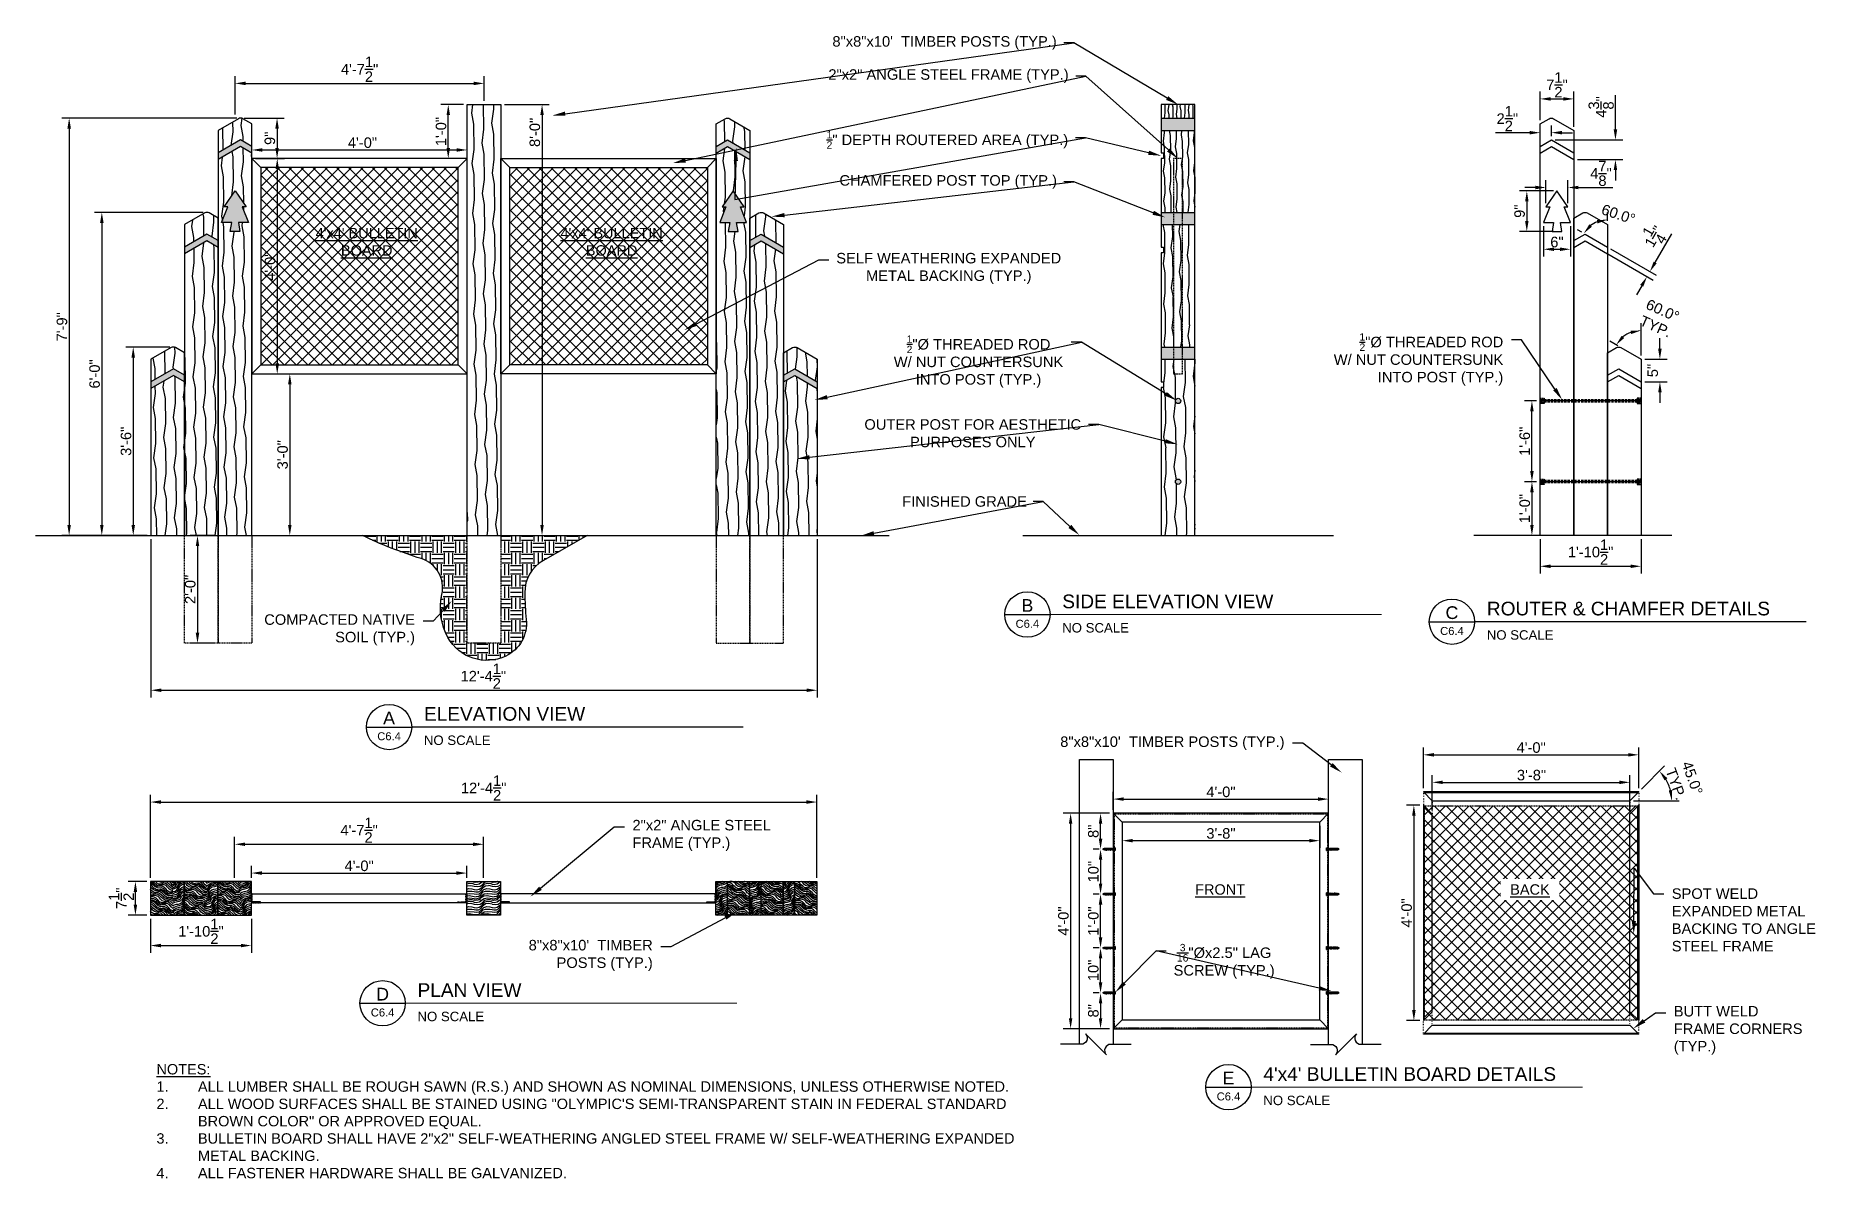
# Model space of a CAD drawing. Header units: feet. Extents: x -114 to 1432, y 355 to 669.
# Drawn here: x -113.8 to 282.8, y 412.8 to 667.4 of the extents above; entities that cross this region are included whole.
import ezdxf
from ezdxf import colors
from ezdxf.entities.mleader import LeaderData, LeaderLine
from ezdxf.enums import TextEntityAlignment as Align
from ezdxf.math import Vec2, Vec3

# ---------------------------------------------------------------- set-up
doc = ezdxf.new("R2010")
doc.units = ezdxf.units.FT
doc.header["$MEASUREMENT"] = 0
for name, pattern in [('DASHED', [0.75, 0.5, -0.25]), ('DOT', [0.25, 0, -0.25]), ('HIDDEN', [0.375, 0.25, -0.125])]:
    doc.linetypes.add(name, pattern=pattern)
for name, color, linetype in [('-ANNO', 2, 'Continuous'), ('-HARDWARE', 7, 'Continuous'), ('A-BULLETINBOARD', 3, 'Continuous'), ('A-EXPANDED-METAL', 8, 'Continuous'), ('A-HATCH', 8, 'Continuous'), ('A-HIDDEN', 8, 'DOT'), ('A-POSTS&BEAMS', 5, 'Continuous'), ('A-ROUTERED', 9, 'Continuous'), ('C-FINISHEDGRADE', 9, 'Continuous'), ('G-ANNO-DIM', 2, 'Continuous'), ('G-ANNO-TXT', 7, 'Continuous'), ('HARDWARE', 7, 'Continuous'), ('Z-SYMS-GENL', 7, 'Continuous')]:
    doc.layers.add(name, color=color, linetype=linetype)
doc.layers.add('-HELPER', color=4, linetype='Continuous', plot=False)
doc.styles.add('Arial', font='arial.ttf')
doc.dimstyles.new('MS-16A', dxfattribs={"dimscale": 13, "dimtxt": 0.18, "dimasz": 0.18, "dimexe": 0.125, "dimexo": 0.0625, "dimgap": 0.03125, "dimtad": 1, "dimdec": 3, "dimzin": 3, "dimdsep": 46, "dimlunit": 4, "dimtxsty": 'Arial', "dimcen": 0.03125, "dimclrd": 2, "dimclre": 2, "dimclrt": 7, "dimadec": 1, "dimazin": 0, "dimtfac": 1, "dimtdec": 3, "dimtofl": 0, "dimtmove": 0, "dimatfit": 3, "dimfxl": 1, "dimtolj": 1, "dimtzin": 0, "dimarcsym": 0})
pattern_1 = [(190, (31.716505, 1.729347), (0.0084412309, -0.0478725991), [])]
pattern_2 = [(280.8699, (-3.6172, 3.9894), (-2.412374, 17.865622), [2.5, -22.5]), (270.5651, (-0.954, 6.0283), (2.302122, -6.685825), [5.59017, -5.59017]), (262.4349, (1.293, 4.9323), (0.1102506, -11.1797947), [3.16228, -12.64911])]
pattern_3 = [(139.2364, (-0.39974, 6.5182), (24.93422229, -21.82394543), [0.361248, -35.763537]), (155.3099, (-0.67336, 6.75407), (-11.47155734, 4.6263791), [0.458913, -14.838147]), (189, (-1.0903, 6.9458), (-1.763356, -2.427052), [0.339411, -3.903228]), (190.8476, (-1.42555, 6.89267), (-60.429052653, -11.718773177), [0.657951, -65.137185]), (156.9946, (-2.07174, 6.76884), (25.37016795, -11.01610708), [0.400251, -39.624741]), (144, (-2.4402, 6.9253), (-4.190407, -0.663695), [0.75, -2.25]), (134.5377, (-3.0469, 7.3661), (10.3719043, -11.2438266), [0.364965, -17.883321]), (138.2894, (-0.87585, 5.8629), (20.08009937, -18.29725497), [0.301497, -29.848131]), (144, (-1.101, 6.0635), (-4.190407, -0.663695), [0.45, -2.55]), (172.3008, (-1.46498, 6.328), (-37.27769916, 4.83457728), [0.442944, -43.851525]), (196.125, (-1.90393, 6.38734), (18.52498565, 5.08182641), [0.684105, -33.521157]), (183.2894, (-2.56112, 6.19734), (-23.37908559, -1.55511835), [0.426381, -42.211632]), (150.3402, (-2.9868, 6.17288), (-21.17976496, 11.67979019), [0.543324, -26.622831]), (132.1113, (-3.45893, 6.44174), (28.688621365, -31.968154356), [0.582495, -57.666969]), (137.2902, (-1.42249, 5.1105), (-20.0801163, 18.297239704), [0.513516, -50.83821]), (147.3665, (-1.79982, 5.45882), (-40.596189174, 25.78661332), [0.510882, -50.577279]), (177.6901, (-2.23005, 5.7343), (6.617459, -1.0996565), [0.540834, -10.275822]), (191.4896, (-2.77045, 5.75612), (-43.667415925, -9.064040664), [0.488364, -48.348096]), (158.9314, (-3.24902, 5.65884), (-31.98762401, 12.11576871), [0.465726, -46.106799]), (144, (-3.6836, 5.8263), (-4.190407, -0.663695), [0.36, -2.64]), (131.0054, (-3.97486, 6.03786), (-18.31675347, 20.72429925), [0.400251, -39.624741]), (144, (-0.8524, 7.4774), (-4.190407, -0.663695), [0, -3]), (7.1524, (-1.45665, 7.36025), (-61.092744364, -7.52838863), [0.657951, -65.137185]), (350.5651, (-2.5672, 5.0151), (4.190407, 0.6637), [0.268329, -6.439875]), (332.1301, (-2.30247, 4.97113), (16.32565998, -8.15308473), [0.424263, -20.788938]), (300.8014, (-1.92742, 4.7728), (8.6085404, -13.6708835), [0.228474, -22.618845]), (170.5651, (-1.4566, 7.3602), (-4.190407, -0.6637), [0.335409, -6.372795]), (150.7098, (-1.78752, 7.41523), (23.60680624, -13.44316744), [0.513516, -50.83821]), (133.8753, (-2.23539, 7.66646), (-35.96978136, 37.258219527), [0.853287, -84.475488]), (133.6952, (-0.20577, 6.78517), (-12.79896151, 13.00717478), [0.335409, -33.205608]), (159.5241, (-0.43748, 7.02768), (31.987626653, -12.115767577), [0.560445, -55.484178]), (186.8789, (-0.96252, 7.22373), (52.71193335, 6.20098496), [0.57315, -56.741769]), (178.6952, (-1.53154, 7.15509), (-36.61400138, 0.64416967), [0.474342, -46.959822]), (153.4623, (-2.00576, 7.1659), (-13.89860927, 6.3897337), [0.547449, -17.70084]), (137.4181, (-2.49553, 7.41048), (37.73318214, -34.83112009), [0.785175, -77.73234]), (135.8699, (-0.6466, 6.1784), (12.79895074, -13.00718357), [0.424263, -20.788938]), (155.3099, (-0.95113, 6.4738), (-11.47155734, 4.6263791), [0.458913, -14.838147]), (186.5104, (-1.3681, 6.66551), (44.33112307, 4.87355868), [0.488364, -48.348096]), (189, (-1.8533, 6.6101), (-1.763356, -2.427052), [0.551544, -3.691098]), (161.354, (-2.39806, 6.52386), (38.605081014, -13.21543781), [0.502893, -49.786272]), (140.6335, (-2.87456, 6.68464), (37.069438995, -30.640768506), [0.510882, -50.577279]), (126.8973, (-3.26952, 7.00868), (-18.98045471, 24.91470263), [0.408045, -40.396368]), (135.2538, (-1.08745, 5.57165), (-15.22599211, 14.7705503), [0.394587, -39.064251]), (158.9314, (-1.3677, 5.84942), (-31.98762401, 12.11576871), [0.465726, -46.106799]), (176.0054, (-1.8023, 6.01684), (17.42532157, -1.5356213), [0.56604, -27.735906]), (193.8991, (-2.36696, 6.05628), (49.621184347, 12.15475756), [0.745185, -73.77327]), (159.9454, (-3.09032, 5.87727), (11.4715598, -4.62637254), [0.436806, -21.403524]), (137.991, (-3.50064, 6.02706), (-22.507154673, 20.060606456), [0.57315, -56.741769]), (120.8014, (-3.9265, 6.41064), (-8.6085404, 13.6708835), [0.228474, -22.618845]), (134.5377, (-1.61646, 4.84353), (10.3719043, -11.2438266), [0.364965, -17.883321]), (154.008, (-1.87244, 5.10367), (-30.22427737, 14.542802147), [0.517881, -51.27015]), (181.4054, (-2.33794, 5.33063), (-49.18521961, -1.346922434), [0.642027, -63.560775]), (173.0546, (-1.21642, 7.74194), (-24.04278089, 2.63528698), [0.308868, -30.578022]), (154.7843, (-1.52302, 7.77929), (44.122882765, -20.93253695), [0.641328, -63.491349]), (136.875, (-2.10323, 8.0525), (15.22600508, -14.77053778), [0.725604, -23.46117])]
pattern_4 = [(17.2364, (-0.29102, 7.40366), (-31.7208801, -9.58049063), [0.361248, -35.763537]), (33.3099, (0.054, 7.5107), (10.0023912, 7.27682494), [0.458913, -14.838147]), (67, (0.4375, 7.7627), (-1.12382, 2.781552), [0.339411, -3.903228]), (68.8476, (0.57014, 8.07515), (22.08443584, 57.456746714), [0.657951, -65.137185]), (34.9946, (0.80756, 8.68877), (-22.78632937, -15.67747527), [0.400251, -39.624741]), (22, (1.1354, 8.9183), (1.657732, 3.905371), [0.75, -2.25]), (12.5377, (1.83084, 9.19927), (-15.03157766, -2.8375534), [0.364965, -17.883321]), (16.2894, (-0.59445, 8.15468), (-26.15778373, -7.33282215), [0.301497, -29.848131]), (22, (-0.305, 8.2392), (1.657732, 3.905371), [0.45, -2.55]), (50.3008, (0.11217, 8.40782), (23.85412497, 29.051346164), [0.442944, -43.851525]), (74.125, (0.3951, 8.74862), (-5.50711355, -18.40303653), [0.684105, -33.521157]), (61.2894, (0.58224, 9.40664), (11.07021267, 20.650676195), [0.426381, -42.211632]), (28.3402, (0.78706, 9.7806), (21.1285893, 11.77211353), [0.543324, -26.622831]), (10.1113, (1.26527, 10.03851), (-42.313185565, -7.388789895), [0.582495, -57.666969]), (15.2902, (-0.94284, 9.01696), (26.15777975, 7.3328446), [0.513516, -50.83821]), (25.3665, (-0.4475, 9.15238), (43.38099103, 20.76269778), [0.510882, -50.577279]), (55.6901, (0.0141, 9.3712), (-4.4392806, -5.0291943), [0.540834, -10.275822]), (69.4896, (0.31898, 9.81797), (15.45346249, 41.8352787), [0.488364, -48.348096]), (36.9314, (0.4901, 10.27538), (27.22561277, 20.7066644), [0.465726, -46.106799]), (22, (0.8624, 10.5552), (1.657732, 3.905371), [0.36, -2.64]), (9.0054, (1.19616, 10.69007), (27.28160305, 4.5512825), [0.400251, -39.624741]), (22, (0.7623, 7.2792), (1.657732, 3.905371), [0, -3]), (245.1524, (0.98315, 7.85375), (25.989786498, 55.79902371), [0.657951, -65.137185]), (228.5651, (-0.4171, 10.0383), (-1.657728, -3.905374), [0.268329, -6.439875]), (210.1301, (-0.5947, 9.8371), (-15.5654897, -9.5244682), [0.424263, -20.788938]), (178.8014, (-0.96165, 9.62412), (-16.15539812, -0.0559918), [0.228474, -22.618845]), (48.5651, (0.9832, 7.8537), (1.657728, 3.905374), [0.335409, -6.372795]), (28.7098, (1.20512, 8.1052), (-23.910153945, -12.89591369), [0.513516, -50.83821]), (11.8753, (1.6555, 8.35189), (50.65784221, 10.760256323), [0.853287, -84.475488]), (11.6952, (-0.1674, 7.0977), (17.81312608, 3.96138245), [0.335409, -33.205608]), (37.5241, (0.16105, 7.16568), (-27.22561321, -20.706667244), [0.560445, -55.484178]), (64.8789, (0.60553, 7.50704), (-22.67433545, -47.98827611), [0.57315, -56.741769]), (56.6952, (0.84885, 8.02598), (19.94875153, 30.709076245), [0.474342, -46.959822]), (31.4623, (1.1093, 8.4224), (12.7839423, 8.40064616), [0.547449, -17.70084]), (15.4181, (1.57628, 8.70815), (-49.534005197, -13.541871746), [0.785175, -77.73234]), (13.8699, (-0.44836, 7.79308), (-17.8131278, -3.96136866), [0.424263, -20.788938]), (33.3099, (-0.03646, 7.8948), (10.0023912, 7.27682494), [0.458913, -14.838147]), (64.5104, (0.34705, 8.1468), (-19.358903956, -40.17751715), [0.488364, -48.348096]), (67, (0.5572, 8.5876), (-1.12382, 2.781552), [0.551544, -3.691098]), (39.354, (0.77273, 9.09533), (-31.664903, -25.735850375), [0.502893, -49.786272]), (18.6335, (1.16158, 9.41421), (-45.628655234, -15.19953366), [0.510882, -50.577279]), (4.8973, (1.64569, 9.57745), (31.18697473, 2.89355759), [0.408045, -40.396368]), (13.2538, (-0.72931, 8.48846), (20.5946836, 5.08517448), [0.394587, -39.064251]), (36.9314, (-0.34523, 8.57893), (27.22561277, 20.7066644), [0.465726, -46.106799]), (54.0054, (0.02705, 8.85876), (-10.5362943, -13.96375548), [0.56604, -27.735906]), (71.8991, (0.35971, 9.31673), (-15.987402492, -48.522191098), [0.745185, -73.77327]), (37.9454, (0.59124, 10.02504), (-10.00238695, -7.27683052), [0.436806, -21.403524]), (15.991, (0.9357, 10.29363), (28.939333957, 8.456647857), [0.57315, -56.741769]), (358.8014, (1.48667, 10.45153), (16.15539812, 0.0559918), [0.228474, -22.618845]), (12.5377, (-1.06646, 9.32293), (-15.03157766, -2.8375534), [0.364965, -17.883321]), (32.008, (-0.7102, 9.40216), (28.3494225, 17.92512987), [0.517881, -51.27015]), (59.4054, (-0.27105, 9.67665), (24.92194038, 42.425191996), [0.642027, -63.560775]), (51.0546, (1.17954, 7.44775), (14.97558286, 18.99294522), [0.308868, -30.578022]), (32.7843, (1.37369, 7.68797), (-41.13336368, -26.325772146), [0.641328, -63.491349]), (14.875, (1.91286, 8.03524), (-20.59467985, -5.0851921), [0.725604, -23.46117])]

msp = doc.modelspace()

# ---------------------------------------------------------------- texts
at = {"layer": 'G-ANNO-TXT', "char_height": 2.3125, "attachment_point": 1, "style": 'Arial'}
for s, insert, width in [("\\pxqc;{\\L\\C3;4'x4' BULLETIN\\PBOARD}", (-54.6119, 624.5826), 29.215424), ("\\pxqc;{\\L\\C3;4'x4' BULLETIN\\PBOARD}", (-0.0491, 624.5826), 29.215424), ('{\\L\\C3;NOTES:\\l\\P\\pxi-4,l4,t4;\\C7;1.^IALL LUMBER SHALL BE ROUGH SAWN (R.S.) AND SHOWN AS NOMINAL DIMENSIONS, UNLESS OTHERWISE NOTED.\\P2.^IALL WOOD SURFACES SHALL BE STAINED USING "OLYMPIC\'S SEMI-TRANSPARENT STAIN IN FEDERAL STANDARD BROWN COLOR" OR APPROVED EQUAL.\\P3.^IBULLETIN BOARD SHALL HAVE 2"x2" SELF-WEATHERING ANGLED STEEL FRAME W/ SELF-WEATHERING EXPANDED METAL BACKING.\\P4.^IALL FASTENER HARDWARE SHALL BE GALVANIZED.}', (-86.8659, 438.3002), 195.450261)]:
    msp.add_mtext(s, dxfattribs=dict(at, insert=insert, width=width))

# ---------------------------------------------------------------- blocks, each defined once
blk = doc.blocks.new('THREADED-ROD')
at = {"layer": 'HARDWARE'}
h = blk.add_hatch(dxfattribs=at)
h.set_pattern_fill('ANSI31', color=256, scale=0.388889, angle=145, style=0)
h.set_pattern_definition(pattern_1)
h.paths.add_polyline_path([(1382.53, 591.7), (1382.8, 591.7), (1382.8, 592.28), (1382.53, 592.28)])
h = blk.add_hatch(dxfattribs=at)
h.set_pattern_fill('ANSI31', color=256, scale=0.388889, angle=145, style=0)
h.set_pattern_definition(pattern_1)
h.paths.add_polyline_path([(1404.84, 591.7), (1404.56, 591.7), (1404.56, 592.28), (1404.84, 592.28)])
for p, q in [((1382.53, 591.7), (1382.53, 592.28)), ((1382.53, 592.28), (1382.8, 592.28)), ((1382.53, 591.7), (1382.8, 591.7)), ((1382.8, 591.64), (1382.8, 592.33)), ((1382.84, 592.42), (1383.3, 592.42)), ((1382.84, 592.24), (1383.3, 592.24)), ((1382.84, 591.73), (1383.3, 591.73)), ((1382.84, 591.55), (1383.3, 591.55)), ((1404.52, 592.42), (1404.06, 592.42)), ((1404.52, 592.24), (1404.06, 592.24)), ((1404.52, 591.73), (1404.06, 591.73)), ((1404.52, 591.55), (1404.06, 591.55)), ((1404.56, 591.64), (1404.56, 592.33)), ((1404.84, 592.28), (1404.56, 592.28)), ((1404.84, 591.7), (1404.56, 591.7)), ((1404.84, 591.7), (1404.84, 592.28))]:
    blk.add_line(p, q, dxfattribs=at)
at = {"layer": 'HARDWARE', "flags": 128}
for points in [[(1383.3, 591.55), (1383.3, 592.42)], [(1404.06, 591.55), (1404.06, 592.42)]]:
    blk.add_lwpolyline(points, dxfattribs=at)
at = {"layer": 'HARDWARE', "linetype": 'DASHED'}
for points in [[(1404.06, 592.24), (1383.3, 592.24)], [(1404.06, 591.74), (1383.3, 591.74)]]:
    blk.add_lwpolyline(points, dxfattribs=at)
at = {"layer": 'HARDWARE'}
for centre, radius, start, end in [((1382.93, 592.33), 0.129, 134.3327, 225.6673), ((1383.65, 591.99), 0.841, 162.5077, 197.4923), ((1382.93, 591.64), 0.129, 134.3327, 225.6673), ((1404.43, 592.33), 0.129, 314.3327, 45.6673), ((1403.72, 591.99), 0.841, 342.5077, 17.4923), ((1404.43, 591.64), 0.129, 314.3327, 45.6673)]:
    blk.add_arc(centre, radius, start, end, dxfattribs=at)
blk = doc.blocks.new('*D666')
at = {"layer": 'Defpoints', "color": 0, "transparency": 16777216}
for p in [(-65.6, 640.05), (-17.6, 641.95), (-17.6, 640.05)]:
    blk.add_point(p, dxfattribs=at)
at = {"layer": 'G-ANNO-DIM', "color": 2, "lineweight": -2, "transparency": 16777216}
for p, q in [((-65.6, 640.86), (-65.6, 643.58)), ((-17.6, 640.86), (-17.6, 643.58)), ((-63.26, 641.95), (-19.94, 641.95))]:
    blk.add_line(p, q, dxfattribs=at)
at = {"layer": 'G-ANNO-DIM', "color": 2, "transparency": 16777216}
for points in [[(-63.26, 642.34), (-63.26, 641.56), (-65.6, 641.95)], [(-19.94, 642.34), (-19.94, 641.56), (-17.6, 641.95)]]:
    blk.add_solid(points, dxfattribs=at)
at = {"layer": 'G-ANNO-DIM', "color": 7, "transparency": 16777216, "insert": (-40.96, 643.56), "char_height": 2.34, "attachment_point": 5, "style": 'Arial'}
blk.add_mtext('\\A1;4\'-0"', dxfattribs=at)
blk = doc.blocks.new('*D590')
at = {"layer": 'Defpoints', "color": 0, "transparency": 16777216}
for p in [(-10.1, 652.05), (-10.1, 556.05), (-0.94, 556.05)]:
    blk.add_point(p, dxfattribs=at)
at = {"layer": 'G-ANNO-DIM', "color": 2, "lineweight": -2, "transparency": 16777216}
for p, q in [((-9.29, 652.05), (0.68, 652.05)), ((-0.94, 649.71), (-0.94, 558.39)), ((-9.29, 556.05), (0.68, 556.05))]:
    blk.add_line(p, q, dxfattribs=at)
at = {"layer": 'G-ANNO-DIM', "color": 2, "transparency": 16777216}
for points in [[(-1.33, 649.71), (-0.55, 649.71), (-0.94, 652.05)], [(-1.33, 558.39), (-0.55, 558.39), (-0.94, 556.05)]]:
    blk.add_solid(points, dxfattribs=at)
at = {"layer": 'G-ANNO-DIM', "color": 7, "transparency": 16777216, "insert": (-2.54, 645.87), "char_height": 2.34, "attachment_point": 5, "rotation": 90, "style": 'Arial'}
blk.add_mtext('\\A1;8\'-0"', dxfattribs=at)
blk = doc.blocks.new('*D591')
at = {"layer": 'Defpoints', "color": 0, "transparency": 16777216}
for p in [(-68.1, 649.05), (-106.32, 556.05), (-88.1, 556.05)]:
    blk.add_point(p, dxfattribs=at)
at = {"layer": 'G-ANNO-DIM', "color": 2, "lineweight": -2, "transparency": 16777216}
for p, q in [((-68.92, 649.05), (-107.95, 649.05)), ((-106.32, 646.71), (-106.32, 558.39)), ((-88.92, 556.05), (-107.95, 556.05))]:
    blk.add_line(p, q, dxfattribs=at)
at = {"layer": 'G-ANNO-DIM', "color": 2, "transparency": 16777216}
for points in [[(-106.71, 646.71), (-105.93, 646.71), (-106.32, 649.05)], [(-106.71, 558.39), (-105.93, 558.39), (-106.32, 556.05)]]:
    blk.add_solid(points, dxfattribs=at)
at = {"layer": 'G-ANNO-DIM', "color": 7, "transparency": 16777216, "insert": (-107.92, 602.55), "char_height": 2.34, "attachment_point": 5, "rotation": 90, "style": 'Arial'}
blk.add_mtext('\\A1;7\'-9"', dxfattribs=at)
blk = doc.blocks.new('*D592')
at = {"layer": 'Defpoints', "color": 0, "transparency": 16777216}
for p in [(-75.6, 628.05), (-99.04, 556.05), (-88.1, 556.05)]:
    blk.add_point(p, dxfattribs=at)
at = {"layer": 'G-ANNO-DIM', "color": 2, "lineweight": -2, "transparency": 16777216}
for p, q in [((-76.42, 628.05), (-100.67, 628.05)), ((-99.04, 625.71), (-99.04, 558.39)), ((-88.92, 556.05), (-100.67, 556.05))]:
    blk.add_line(p, q, dxfattribs=at)
at = {"layer": 'G-ANNO-DIM', "color": 2, "transparency": 16777216}
for points in [[(-99.43, 625.71), (-98.65, 625.71), (-99.04, 628.05)], [(-99.43, 558.39), (-98.65, 558.39), (-99.04, 556.05)]]:
    blk.add_solid(points, dxfattribs=at)
at = {"layer": 'G-ANNO-DIM', "color": 7, "transparency": 16777216, "insert": (-100.64, 592.05), "char_height": 2.34, "attachment_point": 5, "rotation": 90, "style": 'Arial'}
blk.add_mtext('\\A1;6\'-0"', dxfattribs=at)
blk = doc.blocks.new('*D593')
at = {"layer": 'Defpoints', "color": 0, "transparency": 16777216}
for p in [(-83.1, 598.05), (-92.04, 556.05), (-88.1, 556.05)]:
    blk.add_point(p, dxfattribs=at)
at = {"layer": 'G-ANNO-DIM', "color": 2, "lineweight": -2, "transparency": 16777216}
for p, q in [((-83.91, 598.05), (-93.66, 598.05)), ((-92.04, 595.71), (-92.04, 558.39)), ((-88.92, 556.05), (-93.66, 556.05))]:
    blk.add_line(p, q, dxfattribs=at)
at = {"layer": 'G-ANNO-DIM', "color": 2, "transparency": 16777216}
for points in [[(-92.43, 595.71), (-91.65, 595.71), (-92.04, 598.05)], [(-92.43, 558.39), (-91.65, 558.39), (-92.04, 556.05)]]:
    blk.add_solid(points, dxfattribs=at)
at = {"layer": 'G-ANNO-DIM', "color": 7, "transparency": 16777216, "insert": (-93.64, 577.05), "char_height": 2.34, "attachment_point": 5, "rotation": 90, "style": 'Arial'}
blk.add_mtext('\\A1;3\'-6"', dxfattribs=at)
blk = doc.blocks.new('*D594')
at = {"layer": 'Defpoints', "color": 0, "transparency": 16777216}
for p in [(-65.6, 592.05), (-65.6, 556.05), (-57.15, 556.05)]:
    blk.add_point(p, dxfattribs=at)
at = {"layer": 'G-ANNO-DIM', "color": 2, "lineweight": -2, "transparency": 16777216}
for p, q in [((-64.79, 592.05), (-55.53, 592.05)), ((-57.15, 589.71), (-57.15, 558.39)), ((-64.79, 556.05), (-55.53, 556.05))]:
    blk.add_line(p, q, dxfattribs=at)
at = {"layer": 'G-ANNO-DIM', "color": 2, "transparency": 16777216}
for points in [[(-57.54, 589.71), (-56.76, 589.71), (-57.15, 592.05)], [(-57.54, 558.39), (-56.76, 558.39), (-57.15, 556.05)]]:
    blk.add_solid(points, dxfattribs=at)
at = {"layer": 'G-ANNO-DIM', "color": 7, "transparency": 16777216, "insert": (-58.75, 574.05), "char_height": 2.34, "attachment_point": 5, "rotation": 90, "style": 'Arial'}
blk.add_mtext('\\A1;3\'-0"', dxfattribs=at)
blk = doc.blocks.new('*D595')
at = {"layer": 'Defpoints', "color": 0, "transparency": 16777216}
for p in [(-88.1, 556.05), (60.4, 556.05), (60.4, 521.58)]:
    blk.add_point(p, dxfattribs=at)
at = {"layer": 'G-ANNO-DIM', "color": 2, "lineweight": -2, "transparency": 16777216}
for p, q in [((-88.1, 555.23), (-88.1, 519.96)), ((60.4, 555.23), (60.4, 519.96)), ((-85.76, 521.58), (58.06, 521.58))]:
    blk.add_line(p, q, dxfattribs=at)
at = {"layer": 'G-ANNO-DIM', "color": 2, "transparency": 16777216}
for points in [[(-85.76, 521.97), (-85.76, 521.19), (-88.1, 521.58)], [(58.06, 521.97), (58.06, 521.19), (60.4, 521.58)]]:
    blk.add_solid(points, dxfattribs=at)
at = {"layer": 'G-ANNO-DIM', "color": 7, "transparency": 16777216, "insert": (-14.02, 524.73), "char_height": 2.34, "attachment_point": 5, "style": 'Arial'}
blk.add_mtext('\\A1;12\'-4{\\H1x;\\S1/2;}"', dxfattribs=at)
blk = doc.blocks.new('*D667')
at = {"layer": 'Defpoints', "color": 0, "transparency": 16777216}
for p in [(-13.85, 656.78), (-13.85, 652.05), (-69.35, 649.05)]:
    blk.add_point(p, dxfattribs=at)
at = {"layer": 'G-ANNO-DIM', "color": 2, "lineweight": -2, "transparency": 16777216}
for p, q in [((-69.35, 649.86), (-69.35, 658.41)), ((-13.85, 652.86), (-13.85, 658.41)), ((-67.01, 656.78), (-16.19, 656.78))]:
    blk.add_line(p, q, dxfattribs=at)
at = {"layer": 'G-ANNO-DIM', "color": 2, "transparency": 16777216}
for points in [[(-67.01, 657.17), (-67.01, 656.39), (-69.35, 656.78)], [(-16.19, 657.17), (-16.19, 656.39), (-13.85, 656.78)]]:
    blk.add_solid(points, dxfattribs=at)
at = {"layer": 'G-ANNO-DIM', "color": 7, "transparency": 16777216, "insert": (-41.6, 659.93), "char_height": 2.34, "attachment_point": 5, "style": 'Arial'}
blk.add_mtext('\\A1;4\'-7{\\H1x;\\S1/2;}"', dxfattribs=at)
blk = doc.blocks.new('*D668')
at = {"layer": 'Defpoints', "color": 0, "transparency": 16777216}
for p in [(-73.1, 556.05), (-77.72, 532.05), (-73.1, 532.05)]:
    blk.add_point(p, dxfattribs=at)
at = {"layer": 'G-ANNO-DIM', "color": 2, "lineweight": -2, "transparency": 16777216}
for p, q in [((-73.92, 556.05), (-79.35, 556.05)), ((-77.72, 553.71), (-77.72, 534.39)), ((-73.92, 532.05), (-79.35, 532.05))]:
    blk.add_line(p, q, dxfattribs=at)
at = {"layer": 'G-ANNO-DIM', "color": 2, "transparency": 16777216}
for points in [[(-78.11, 553.71), (-77.33, 553.71), (-77.72, 556.05)], [(-78.11, 534.39), (-77.33, 534.39), (-77.72, 532.05)]]:
    blk.add_solid(points, dxfattribs=at)
at = {"layer": 'G-ANNO-DIM', "color": 7, "transparency": 16777216, "insert": (-79.33, 544.05), "char_height": 2.34, "attachment_point": 5, "rotation": 90, "style": 'Arial'}
blk.add_mtext('\\A1;2\'-0"', dxfattribs=at)
blk = doc.blocks.new('*D669')
at = {"layer": 'Defpoints', "color": 0, "transparency": 16777216}
for p in [(-13.95, 487.26), (-69.45, 478.98), (-13.95, 478.98)]:
    blk.add_point(p, dxfattribs=at)
at = {"layer": 'G-ANNO-DIM', "color": 2, "lineweight": -2, "transparency": 16777216}
for p, q in [((-69.45, 479.79), (-69.45, 488.89)), ((-13.95, 479.79), (-13.95, 488.89)), ((-67.11, 487.26), (-16.29, 487.26))]:
    blk.add_line(p, q, dxfattribs=at)
at = {"layer": 'G-ANNO-DIM', "color": 2, "transparency": 16777216}
for points in [[(-67.11, 487.65), (-67.11, 486.87), (-69.45, 487.26)], [(-16.29, 487.65), (-16.29, 486.87), (-13.95, 487.26)]]:
    blk.add_solid(points, dxfattribs=at)
at = {"layer": 'G-ANNO-DIM', "color": 7, "transparency": 16777216, "insert": (-41.7, 490.41), "char_height": 2.34, "attachment_point": 5, "style": 'Arial'}
blk.add_mtext('\\A1;4\'-7{\\H1x;\\S1/2;}"', dxfattribs=at)
blk = doc.blocks.new('*D670')
at = {"layer": 'Defpoints', "color": 0, "transparency": 16777216}
for p in [(-17.7, 480.85), (-65.7, 478.98), (-17.7, 478.98)]:
    blk.add_point(p, dxfattribs=at)
at = {"layer": 'G-ANNO-DIM', "color": 2, "lineweight": -2, "transparency": 16777216}
for p, q in [((-65.7, 479.79), (-65.7, 482.48)), ((-63.36, 480.85), (-20.04, 480.85)), ((-17.7, 479.79), (-17.7, 482.48))]:
    blk.add_line(p, q, dxfattribs=at)
at = {"layer": 'G-ANNO-DIM', "color": 2, "transparency": 16777216}
for points in [[(-63.36, 481.24), (-63.36, 480.46), (-65.7, 480.85)], [(-20.04, 481.24), (-20.04, 480.46), (-17.7, 480.85)]]:
    blk.add_solid(points, dxfattribs=at)
at = {"layer": 'G-ANNO-DIM', "color": 7, "transparency": 16777216, "insert": (-41.7, 482.45), "char_height": 2.34, "attachment_point": 5, "style": 'Arial'}
blk.add_mtext('\\A1;4\'-0"', dxfattribs=at)
blk = doc.blocks.new('*D596')
at = {"layer": 'Defpoints', "color": 0, "transparency": 16777216}
for p in [(60.3, 496.67), (-88.2, 478.98), (60.3, 478.98)]:
    blk.add_point(p, dxfattribs=at)
at = {"layer": 'G-ANNO-DIM', "color": 2, "lineweight": -2, "transparency": 16777216}
for p, q in [((-88.2, 479.79), (-88.2, 498.29)), ((-85.86, 496.67), (57.96, 496.67)), ((60.3, 479.79), (60.3, 498.29))]:
    blk.add_line(p, q, dxfattribs=at)
at = {"layer": 'G-ANNO-DIM', "color": 2, "transparency": 16777216}
for points in [[(-85.86, 497.06), (-85.86, 496.28), (-88.2, 496.67)], [(57.96, 497.06), (57.96, 496.28), (60.3, 496.67)]]:
    blk.add_solid(points, dxfattribs=at)
at = {"layer": 'G-ANNO-DIM', "color": 7, "transparency": 16777216, "insert": (-13.95, 499.81), "char_height": 2.34, "attachment_point": 5, "style": 'Arial'}
blk.add_mtext('\\A1;12\'-4{\\H1x;\\S1/2;}"', dxfattribs=at)
blk = doc.blocks.new('DETAIL-TITLE')
at = {"color": 7, "linetype": 'Continuous'}
blk.add_line((-0.312, 0), (0.312, 0), dxfattribs=at)
blk.add_circle((0, 0), 0.312, dxfattribs=at)
at = {"layer": 'Z-SYMS-GENL', "linetype": 'Continuous', "const_width": 0.0156}
blk.add_lwpolyline([(0.312, 0), (4.873, 0)], dxfattribs=at)
at = {"style": 'Arial'}
blk.add_attdef('SCALE', (0.479, -0.247), '', height=0.13, dxfattribs=at)
at = {"layer": 'Z-SYMS-GENL', "style": 'Arial'}
blk.add_attdef('DETAIL_TITLE', (0.48, 0.087), '', height=0.188, dxfattribs=at)
at = {"layer": 'Z-SYMS-GENL', "linetype": 'Continuous', "style": 'Arial'}
for tag, height, p in [('X', 0.175, (0, 0.125)), ('XX', 0.11, (0, -0.127))]:
    blk.add_attdef(tag, text='', height=height, dxfattribs=at).set_placement(p, align=Align.MIDDLE)
blk = doc.blocks.new('*D597')
at = {"layer": 'Defpoints', "color": 0, "transparency": 16777216}
for p in [(-21.84, 652.05), (-17.6, 652.05), (-17.6, 640.05)]:
    blk.add_point(p, dxfattribs=at)
at = {"layer": 'G-ANNO-DIM', "color": 2, "lineweight": -2, "transparency": 16777216}
for p, q in [((-18.42, 652.05), (-23.46, 652.05)), ((-21.84, 642.39), (-21.84, 649.71)), ((-18.42, 640.05), (-23.46, 640.05))]:
    blk.add_line(p, q, dxfattribs=at)
at = {"layer": 'G-ANNO-DIM', "color": 2, "transparency": 16777216}
for points in [[(-22.23, 649.71), (-21.45, 649.71), (-21.84, 652.05)], [(-22.23, 642.39), (-21.45, 642.39), (-21.84, 640.05)]]:
    blk.add_solid(points, dxfattribs=at)
at = {"layer": 'G-ANNO-DIM', "color": 7, "transparency": 16777216, "insert": (-23.44, 646.05), "char_height": 2.34, "attachment_point": 5, "rotation": 90, "style": 'Arial'}
blk.add_mtext('\\A1;1\'-0"', dxfattribs=at)
blk = doc.blocks.new('*D645')
at = {"layer": 'Defpoints', "color": 0, "transparency": 16777216}
for p in [(228.98, 653.32), (221.48, 647.76), (228.98, 646.31)]:
    blk.add_point(p, dxfattribs=at)
at = {"layer": 'G-ANNO-DIM', "color": 2, "lineweight": -2, "transparency": 16777216}
for p, q in [((221.48, 648.57), (221.48, 654.95)), ((228.98, 647.13), (228.98, 654.95)), ((223.82, 653.32), (226.64, 653.32))]:
    blk.add_line(p, q, dxfattribs=at)
at = {"layer": 'G-ANNO-DIM', "color": 2, "transparency": 16777216}
for points in [[(223.82, 653.71), (223.82, 652.93), (221.48, 653.32)], [(226.64, 653.71), (226.64, 652.93), (228.98, 653.32)]]:
    blk.add_solid(points, dxfattribs=at)
at = {"layer": 'G-ANNO-DIM', "color": 7, "transparency": 16777216, "insert": (225.23, 656.47), "char_height": 2.34, "attachment_point": 5, "style": 'Arial'}
blk.add_mtext('\\A1;7{\\H1x;\\S1/2;}"', dxfattribs=at)
blk = doc.blocks.new('*D646')
at = {"layer": 'Defpoints', "color": 0, "transparency": 16777216}
for p in [(221.48, 645.8), (221.48, 644.2), (223.98, 644.2)]:
    blk.add_point(p, dxfattribs=at)
at = {"layer": 'G-ANNO-DIM', "color": 2, "lineweight": -2, "transparency": 16777216}
for p, q in [((221.48, 645.01), (221.48, 647.42)), ((223.98, 645.01), (223.98, 647.42)), ((219.14, 645.8), (211.55, 645.8)), ((226.32, 645.8), (228.66, 645.8))]:
    blk.add_line(p, q, dxfattribs=at)
at = {"layer": 'G-ANNO-DIM', "color": 2, "transparency": 16777216}
for points in [[(219.14, 646.19), (219.14, 645.41), (221.48, 645.8)], [(226.32, 646.19), (226.32, 645.41), (223.98, 645.8)]]:
    blk.add_solid(points, dxfattribs=at)
at = {"layer": 'G-ANNO-DIM', "color": 7, "transparency": 16777216, "insert": (214.17, 648.94), "char_height": 2.34, "attachment_point": 5, "style": 'Arial'}
blk.add_mtext('\\A1;2{\\H1x;\\S1/2;}"', dxfattribs=at)
blk = doc.blocks.new('*D647')
at = {"layer": 'Defpoints', "color": 0, "transparency": 16777216}
for p in [(225.23, 632.81), (218.51, 623.81), (225.23, 623.81)]:
    blk.add_point(p, dxfattribs=at)
at = {"layer": 'G-ANNO-DIM', "color": 2, "lineweight": -2, "transparency": 16777216}
for p, q in [((224.42, 632.81), (216.88, 632.81)), ((218.51, 630.47), (218.51, 626.15)), ((224.42, 623.81), (216.88, 623.81))]:
    blk.add_line(p, q, dxfattribs=at)
at = {"layer": 'G-ANNO-DIM', "color": 2, "transparency": 16777216}
for points in [[(218.12, 630.47), (218.9, 630.47), (218.51, 632.81)], [(218.12, 626.15), (218.9, 626.15), (218.51, 623.81)]]:
    blk.add_solid(points, dxfattribs=at)
at = {"layer": 'G-ANNO-DIM', "color": 7, "transparency": 16777216, "insert": (216.91, 628.31), "char_height": 2.34, "attachment_point": 5, "rotation": 90, "style": 'Arial'}
blk.add_mtext('\\A1;9"', dxfattribs=at)
blk = doc.blocks.new('*D648')
at = {"layer": 'Defpoints', "color": 0, "transparency": 16777216}
for p in [(222.23, 625.81), (228.23, 625.81), (228.23, 619.83)]:
    blk.add_point(p, dxfattribs=at)
at = {"layer": 'G-ANNO-DIM', "color": 2, "lineweight": -2, "transparency": 16777216}
for p, q in [((222.23, 625), (222.23, 618.2)), ((228.23, 625), (228.23, 618.2)), ((224.57, 619.83), (225.89, 619.83))]:
    blk.add_line(p, q, dxfattribs=at)
at = {"layer": 'G-ANNO-DIM', "color": 2, "transparency": 16777216}
for points in [[(224.57, 620.22), (224.57, 619.44), (222.23, 619.83)], [(225.89, 620.22), (225.89, 619.44), (228.23, 619.83)]]:
    blk.add_solid(points, dxfattribs=at)
at = {"layer": 'G-ANNO-DIM', "color": 7, "transparency": 16777216, "insert": (225.23, 621.43), "char_height": 2.34, "attachment_point": 5, "style": 'Arial'}
blk.add_mtext('\\A1;6"', dxfattribs=at)
blk = doc.blocks.new('*D649')
at = {"layer": 'Defpoints', "color": 0, "transparency": 16777216}
for p in [(227.68, 633.59), (222.78, 629.31), (227.68, 629.31)]:
    blk.add_point(p, dxfattribs=at)
at = {"layer": 'G-ANNO-DIM', "color": 2, "lineweight": -2, "transparency": 16777216}
for p, q in [((222.78, 630.13), (222.78, 635.22)), ((227.68, 630.13), (227.68, 635.22)), ((220.44, 633.59), (218.1, 633.59)), ((230.02, 633.59), (237.69, 633.59))]:
    blk.add_line(p, q, dxfattribs=at)
at = {"layer": 'G-ANNO-DIM', "color": 2, "transparency": 16777216}
for points in [[(220.44, 633.98), (220.44, 633.2), (222.78, 633.59)], [(230.02, 633.98), (230.02, 633.2), (227.68, 633.59)]]:
    blk.add_solid(points, dxfattribs=at)
at = {"layer": 'G-ANNO-DIM', "color": 7, "transparency": 16777216, "insert": (235.04, 636.74), "char_height": 2.34, "attachment_point": 5, "style": 'Arial'}
blk.add_mtext('\\A1;4{\\H1x;\\S7/8;}"', dxfattribs=at)
blk = doc.blocks.new('*D650')
at = {"layer": 'Defpoints', "color": 0, "transparency": 16777216}
for p in [(239.85, 600.24), (239.48, 597.91), (243.98, 595.31), (243.98, 595.31), (243.98, 556.05)]:
    blk.add_point(p, dxfattribs=at)
at = {"layer": 'G-ANNO-DIM', "color": 2, "lineweight": -2, "transparency": 16777216}
for p, q in [((243.98, 596.13), (243.98, 603.37)), ((238.78, 598.32), (237.01, 599.34))]:
    blk.add_line(p, q, dxfattribs=at)
blk.add_arc((243.98, 595.31), 6.43, 110.9677, 129.0323, dxfattribs=at)
at = {"layer": 'G-ANNO-DIM', "color": 2, "transparency": 16777216}
for points in [[(240.23, 600.06), (239.64, 600.56), (238.41, 598.53)], [(241.61, 601.7), (241.75, 600.93), (243.98, 601.74)]]:
    blk.add_solid(points, dxfattribs=at)
at = {"layer": 'G-ANNO-DIM', "color": 7, "transparency": 16777216, "insert": (248.01, 604.42), "char_height": 2.34, "width": 9.1477, "attachment_point": 5, "rotation": 336.129, "style": 'Arial'}
blk.add_mtext('\\A1;60.0°\\PTYP.', dxfattribs=at)
blk = doc.blocks.new('*D651')
at = {"layer": 'Defpoints', "color": 0, "transparency": 16777216}
for p in [(231.48, 623.2), (232.56, 624.99), (236.48, 625.31), (236.48, 620.31), (236.48, 556.05)]:
    blk.add_point(p, dxfattribs=at)
at = {"layer": 'G-ANNO-DIM', "color": 2, "lineweight": -2, "transparency": 16777216}
for p, q in [((236.48, 626.13), (236.48, 628.04)), ((230.78, 623.61), (229.79, 624.18))]:
    blk.add_line(p, q, dxfattribs=at)
blk.add_arc((236.48, 620.31), 6.1, 112.1135, 127.8865, dxfattribs=at)
at = {"layer": 'G-ANNO-DIM', "color": 2, "transparency": 16777216}
for points in [[(233.03, 624.87), (232.44, 625.38), (231.2, 623.36)], [(234.11, 626.35), (234.26, 625.58), (236.48, 626.41)]]:
    blk.add_solid(points, dxfattribs=at)
at = {"layer": 'G-ANNO-DIM', "color": 7, "transparency": 16777216, "insert": (238.92, 627.62), "char_height": 2.34, "attachment_point": 5, "rotation": 341.5509, "style": 'Arial'}
blk.add_mtext('\\A1;60.0°', dxfattribs=at)
blk = doc.blocks.new('*D652')
at = {"layer": 'Defpoints', "color": 0, "transparency": 16777216}
for p in [(243.98, 595.31), (243.98, 590.31), (248.17, 590.31)]:
    blk.add_point(p, dxfattribs=at)
at = {"layer": 'G-ANNO-DIM', "color": 2, "lineweight": -2, "transparency": 16777216}
for p, q in [((248.17, 597.65), (248.17, 599.99)), ((244.8, 595.31), (249.8, 595.31)), ((244.8, 590.31), (249.8, 590.31)), ((248.17, 587.97), (248.17, 585.63))]:
    blk.add_line(p, q, dxfattribs=at)
at = {"layer": 'G-ANNO-DIM', "color": 2, "transparency": 16777216}
for points in [[(247.78, 597.65), (248.56, 597.65), (248.17, 595.31)], [(247.78, 587.97), (248.56, 587.97), (248.17, 590.31)]]:
    blk.add_solid(points, dxfattribs=at)
at = {"layer": 'G-ANNO-DIM', "color": 7, "transparency": 16777216, "insert": (246.58, 592.81), "char_height": 2.34, "attachment_point": 5, "rotation": 90, "style": 'Arial'}
blk.add_mtext('\\A1;5"', dxfattribs=at)
blk = doc.blocks.new('*D588')
at = {"layer": 'Defpoints', "color": 0, "transparency": 16777216}
for p in [(223.98, 644.2), (238.26, 644.2), (228.98, 639.81)]:
    blk.add_point(p, dxfattribs=at)
at = {"layer": 'G-ANNO-DIM', "color": 2, "lineweight": -2, "transparency": 16777216}
for p, q in [((238.26, 646.54), (238.26, 654.17)), ((224.8, 644.2), (239.88, 644.2)), ((229.8, 639.81), (239.88, 639.81)), ((238.26, 637.47), (238.26, 635.13))]:
    blk.add_line(p, q, dxfattribs=at)
at = {"layer": 'G-ANNO-DIM', "color": 2, "transparency": 16777216}
for points in [[(237.87, 646.54), (238.65, 646.54), (238.26, 644.2)], [(237.87, 637.47), (238.65, 637.47), (238.26, 639.81)]]:
    blk.add_solid(points, dxfattribs=at)
at = {"layer": 'G-ANNO-DIM', "color": 7, "transparency": 16777216, "insert": (235.07, 651.53), "char_height": 2.34, "attachment_point": 5, "rotation": 90, "style": 'Arial'}
blk.add_mtext('\\A1;4{\\H1x;\\S3/8;}"', dxfattribs=at)
blk = doc.blocks.new('*D653')
at = {"layer": 'Defpoints', "color": 0, "transparency": 16777216}
for p in [(235.83, 619.19), (236.48, 620.31), (245.29, 613.73)]:
    blk.add_point(p, dxfattribs=at)
at = {"layer": 'G-ANNO-DIM', "color": 2, "lineweight": -2, "transparency": 16777216}
for p, q in [((247.11, 616.88), (250.81, 623.29)), ((236.54, 618.78), (246.7, 612.92)), ((237.19, 619.91), (247.35, 614.04)), ((244.12, 611.7), (242.95, 609.68))]:
    blk.add_line(p, q, dxfattribs=at)
at = {"layer": 'G-ANNO-DIM', "color": 2, "transparency": 16777216}
for points in [[(246.77, 617.08), (247.45, 616.69), (245.94, 614.85)], [(243.78, 611.9), (244.46, 611.51), (245.29, 613.73)]]:
    blk.add_solid(points, dxfattribs=at)
at = {"layer": 'G-ANNO-DIM', "color": 7, "transparency": 16777216, "insert": (246.82, 622.67), "char_height": 2.34, "attachment_point": 5, "rotation": 60, "style": 'Arial'}
blk.add_mtext('\\A1;1{\\H1x;\\S1/4;}"', dxfattribs=at)
blk = doc.blocks.new('*D654')
at = {"layer": 'Defpoints', "color": 0, "transparency": 16777216}
for p in [(174.35, 497.33), (126.35, 494.16), (174.35, 494.16)]:
    blk.add_point(p, dxfattribs=at)
at = {"layer": 'G-ANNO-DIM', "color": 2, "lineweight": -2, "transparency": 16777216}
for p, q in [((126.35, 494.97), (126.35, 498.96)), ((128.69, 497.33), (172.01, 497.33)), ((174.35, 494.97), (174.35, 498.96))]:
    blk.add_line(p, q, dxfattribs=at)
at = {"layer": 'G-ANNO-DIM', "color": 2, "transparency": 16777216}
for points in [[(128.69, 497.72), (128.69, 496.94), (126.35, 497.33)], [(172.01, 497.72), (172.01, 496.94), (174.35, 497.33)]]:
    blk.add_solid(points, dxfattribs=at)
at = {"layer": 'G-ANNO-DIM', "color": 7, "transparency": 16777216, "insert": (150.35, 498.93), "char_height": 2.34, "attachment_point": 5, "style": 'Arial'}
blk.add_mtext('\\A1;4\'-0"', dxfattribs=at)
blk = doc.blocks.new('*D655')
at = {"layer": 'Defpoints', "color": 0, "transparency": 16777216}
for p in [(126.35, 494.16), (116.85, 446.16), (126.35, 446.16)]:
    blk.add_point(p, dxfattribs=at)
at = {"layer": 'G-ANNO-DIM', "color": 2, "lineweight": -2, "transparency": 16777216}
for p, q in [((125.54, 494.16), (115.22, 494.16)), ((116.85, 491.82), (116.85, 448.5)), ((125.54, 446.16), (115.22, 446.16))]:
    blk.add_line(p, q, dxfattribs=at)
at = {"layer": 'G-ANNO-DIM', "color": 2, "transparency": 16777216}
for points in [[(116.46, 491.82), (117.24, 491.82), (116.85, 494.16)], [(116.46, 448.5), (117.24, 448.5), (116.85, 446.16)]]:
    blk.add_solid(points, dxfattribs=at)
at = {"layer": 'G-ANNO-DIM', "color": 7, "transparency": 16777216, "insert": (115.25, 470.16), "char_height": 2.34, "attachment_point": 5, "rotation": 90, "style": 'Arial'}
blk.add_mtext('\\A1;4\'-0"', dxfattribs=at)
blk = doc.blocks.new('*D656')
at = {"layer": 'Defpoints', "color": 0, "transparency": 16777216}
for p in [(128.35, 492.16), (172.35, 492.16), (172.35, 488.07)]:
    blk.add_point(p, dxfattribs=at)
at = {"layer": 'G-ANNO-DIM', "color": 2, "lineweight": -2, "transparency": 16777216}
for p, q in [((128.35, 491.35), (128.35, 486.44)), ((130.69, 488.07), (170.01, 488.07)), ((172.35, 491.35), (172.35, 486.44))]:
    blk.add_line(p, q, dxfattribs=at)
at = {"layer": 'G-ANNO-DIM', "color": 2, "transparency": 16777216}
for points in [[(130.69, 488.46), (130.69, 487.68), (128.35, 488.07)], [(170.01, 488.46), (170.01, 487.68), (172.35, 488.07)]]:
    blk.add_solid(points, dxfattribs=at)
at = {"layer": 'G-ANNO-DIM', "color": 7, "transparency": 16777216, "insert": (150.35, 489.67), "char_height": 2.34, "attachment_point": 5, "style": 'Arial'}
blk.add_mtext('\\A1;3\'-8"', dxfattribs=at)
blk = doc.blocks.new('*D589')
at = {"layer": 'Defpoints', "color": 0, "transparency": 16777216}
for p in [(241.45, 501.06), (197.45, 493.97), (241.45, 493.97)]:
    blk.add_point(p, dxfattribs=at)
at = {"layer": 'G-ANNO-DIM', "color": 2, "lineweight": -2, "transparency": 16777216}
for p, q in [((197.45, 494.78), (197.45, 502.69)), ((199.79, 501.06), (239.11, 501.06)), ((241.45, 494.78), (241.45, 502.69))]:
    blk.add_line(p, q, dxfattribs=at)
at = {"layer": 'G-ANNO-DIM', "color": 2, "transparency": 16777216}
for points in [[(199.79, 501.45), (199.79, 500.67), (197.45, 501.06)], [(239.11, 501.45), (239.11, 500.67), (241.45, 501.06)]]:
    blk.add_solid(points, dxfattribs=at)
at = {"layer": 'G-ANNO-DIM', "color": 7, "transparency": 16777216, "insert": (219.56, 502.66), "char_height": 2.34, "attachment_point": 5, "style": 'Arial'}
blk.add_mtext('\\A1;3\'-8"', dxfattribs=at)
blk = doc.blocks.new('*D657')
at = {"layer": 'Defpoints', "color": 0, "transparency": 16777216}
for p in [(243.45, 507.19), (195.45, 498.97), (243.45, 498.97)]:
    blk.add_point(p, dxfattribs=at)
at = {"layer": 'G-ANNO-DIM', "color": 2, "lineweight": -2, "transparency": 16777216}
for p, q in [((195.45, 499.78), (195.45, 508.82)), ((243.45, 499.78), (243.45, 508.82)), ((197.79, 507.19), (241.11, 507.19))]:
    blk.add_line(p, q, dxfattribs=at)
at = {"layer": 'G-ANNO-DIM', "color": 2, "transparency": 16777216}
for points in [[(197.79, 507.58), (197.79, 506.8), (195.45, 507.19)], [(241.11, 507.58), (241.11, 506.8), (243.45, 507.19)]]:
    blk.add_solid(points, dxfattribs=at)
at = {"layer": 'G-ANNO-DIM', "color": 7, "transparency": 16777216, "insert": (219.48, 508.8), "char_height": 2.34, "attachment_point": 5, "style": 'Arial'}
blk.add_mtext('\\A1;4\'-0"', dxfattribs=at)
blk = doc.blocks.new('*D658')
at = {"layer": 'Defpoints', "color": 0, "transparency": 16777216}
for p in [(195.45, 495.97), (193.34, 447.97), (195.45, 447.97)]:
    blk.add_point(p, dxfattribs=at)
at = {"layer": 'G-ANNO-DIM', "color": 2, "lineweight": -2, "transparency": 16777216}
for p, q in [((194.64, 495.97), (191.72, 495.97)), ((193.34, 493.63), (193.34, 450.31)), ((194.64, 447.97), (191.72, 447.97))]:
    blk.add_line(p, q, dxfattribs=at)
at = {"layer": 'G-ANNO-DIM', "color": 2, "transparency": 16777216}
for points in [[(192.95, 493.63), (193.73, 493.63), (193.34, 495.97)], [(192.95, 450.31), (193.73, 450.31), (193.34, 447.97)]]:
    blk.add_solid(points, dxfattribs=at)
at = {"layer": 'G-ANNO-DIM', "color": 7, "transparency": 16777216, "insert": (191.74, 471.97), "char_height": 2.34, "attachment_point": 5, "rotation": 90, "style": 'Arial'}
blk.add_mtext('\\A1;4\'-0"', dxfattribs=at)
blk = doc.blocks.new('*D659')
at = {"layer": 'Defpoints', "color": 0, "transparency": 16777216}
for p in [(249.56, 501.65), (197.45, 496.97), (241.45, 496.97), (241.45, 496.97), (243.45, 498.97)]:
    blk.add_point(p, dxfattribs=at)
at = {"layer": 'G-ANNO-DIM', "color": 2, "lineweight": -2, "transparency": 16777216}
for p, q in [((244.03, 499.55), (249.22, 504.74)), ((242.26, 496.97), (252.44, 496.97))]:
    blk.add_line(p, q, dxfattribs=at)
blk.add_arc((241.45, 496.97), 9.36, 14.3543, 30.6457, dxfattribs=at)
at = {"layer": 'G-ANNO-DIM', "color": 2, "transparency": 16777216}
for points in [[(249.2, 501.51), (249.82, 501.98), (248.07, 503.59)], [(250.91, 499.34), (250.14, 499.24), (250.82, 496.97)]]:
    blk.add_solid(points, dxfattribs=at)
at = {"layer": 'G-ANNO-DIM', "color": 7, "transparency": 16777216, "insert": (253.57, 501.37), "char_height": 2.34, "attachment_point": 5, "rotation": 289.9347, "style": 'Arial'}
blk.add_mtext('\\A1;45.0°\\PTYP.', dxfattribs=at)
blk = doc.blocks.new('*D660')
at = {"layer": 'Defpoints', "color": 0, "transparency": 16777216}
for p in [(221.48, 556.05), (243.98, 556.05), (243.98, 549.2)]:
    blk.add_point(p, dxfattribs=at)
at = {"layer": 'G-ANNO-DIM', "color": 2, "lineweight": -2, "transparency": 16777216}
for p, q in [((221.48, 555.23), (221.48, 547.58)), ((243.98, 555.23), (243.98, 547.58)), ((223.82, 549.2), (241.64, 549.2))]:
    blk.add_line(p, q, dxfattribs=at)
at = {"layer": 'G-ANNO-DIM', "color": 2, "transparency": 16777216}
for points in [[(223.82, 549.59), (223.82, 548.81), (221.48, 549.2)], [(241.64, 549.59), (241.64, 548.81), (243.98, 549.2)]]:
    blk.add_solid(points, dxfattribs=at)
at = {"layer": 'G-ANNO-DIM', "color": 7, "transparency": 16777216, "insert": (232.73, 552.37), "char_height": 2.34, "attachment_point": 5, "style": 'Arial'}
blk.add_mtext('\\A1;1\'-10{\\H1x;\\S1/2;}"', dxfattribs=at)
blk = doc.blocks.new('BREAK')
at = {"layer": '-ANNO', "flags": 128}
blk.add_lwpolyline([(0.01, -5.56), (0.01, -2.34, -0.668179), (1.66, -1.65), (-1.66, 1.65, 0.668179), (-0.01, 2.34), (-0.01, 5.56)], format="xyb", dxfattribs=at)
blk = doc.blocks.new('2.5IN_LAGSCREW')
at = {"layer": '-HARDWARE', "color": 7}
for p, q in [((1218.08, 511.58), (1218.08, 512.19)), ((1218.08, 512.19), (1218.35, 512.19)), ((1218.33, 511.89), (1218.1, 511.89)), ((1218.35, 512.19), (1218.35, 511.58)), ((1218.68, 511.7), (1218.68, 512.07)), ((1218.68, 512.07), (1218.71, 512.03)), ((1218.68, 511.7), (1218.71, 511.75)), ((1218.71, 511.75), (1218.71, 512.07)), ((1218.72, 512.08), (1218.71, 512.08)), ((1218.71, 511.75), (1218.75, 511.75)), ((1218.73, 512.05), (1218.72, 512.07)), ((1218.75, 512.03), (1218.82, 512.03)), ((1218.76, 511.72), (1218.78, 511.7)), ((1218.78, 511.7), (1218.79, 511.7)), ((1218.81, 511.74), (1218.82, 511.75)), ((1218.81, 511.75), (1218.88, 511.75)), ((1218.82, 512.04), (1218.82, 512.03)), ((1218.85, 512.08), (1218.85, 512.08)), ((1218.87, 512.05), (1218.86, 512.07)), ((1218.88, 512.03), (1218.95, 512.03)), ((1218.9, 511.72), (1218.91, 511.7)), ((1218.92, 511.7), (1218.92, 511.7)), ((1218.96, 512.04), (1218.95, 512.03)), ((1218.95, 511.74), (1218.95, 511.75)), ((1218.95, 511.75), (1219.02, 511.75)), ((1218.99, 512.08), (1218.98, 512.08)), ((1219, 512.05), (1218.99, 512.07)), ((1219.02, 512.03), (1219.09, 512.03)), ((1219.04, 511.72), (1219.05, 511.7)), ((1219.05, 511.7), (1219.06, 511.7)), ((1219.08, 511.74), (1219.09, 511.75)), ((1219.09, 512.04), (1219.09, 512.03)), ((1219.09, 511.75), (1219.16, 511.75)), ((1219.12, 512.08), (1219.12, 512.08)), ((1219.14, 512.05), (1219.13, 512.07)), ((1219.16, 512.03), (1219.23, 512.03)), ((1219.17, 511.72), (1219.18, 511.7)), ((1219.19, 511.7), (1219.19, 511.7)), ((1219.23, 512.04), (1219.22, 512.03)), ((1219.22, 511.75), (1219.29, 511.75)), ((1219.22, 511.74), (1219.22, 511.75)), ((1219.26, 512.08), (1219.25, 512.08)), ((1219.28, 512.05), (1219.26, 512.07)), ((1219.29, 512.03), (1219.36, 512.03)), ((1219.31, 511.72), (1219.32, 511.7)), ((1219.32, 511.7), (1219.33, 511.7)), ((1219.35, 511.74), (1219.36, 511.75)), ((1219.36, 512.04), (1219.36, 512.03)), ((1219.36, 511.75), (1219.43, 511.75)), ((1219.4, 512.08), (1219.39, 512.08)), ((1219.41, 512.05), (1219.4, 512.07)), ((1219.43, 512.03), (1219.5, 512.03)), ((1219.44, 511.72), (1219.45, 511.7)), ((1219.46, 511.7), (1219.46, 511.7)), ((1219.5, 512.04), (1219.49, 512.03)), ((1219.49, 511.75), (1219.56, 511.75)), ((1219.49, 511.74), (1219.49, 511.75)), ((1219.53, 512.08), (1219.53, 512.08)), ((1219.55, 512.05), (1219.54, 512.07)), ((1219.56, 512.03), (1219.63, 512.03)), ((1219.56, 511.75), (1219.56, 511.74)), ((1219.58, 511.72), (1219.59, 511.7)), ((1219.59, 511.7), (1219.6, 511.7)), ((1219.59, 511.7), (1219.59, 511.7)), ((1219.62, 511.74), (1219.63, 511.75)), ((1219.64, 512.04), (1219.63, 512.03)), ((1219.63, 511.75), (1219.7, 511.75)), ((1219.67, 512.08), (1219.66, 512.08)), ((1219.68, 512.05), (1219.67, 512.07)), ((1219.7, 512.03), (1219.77, 512.03)), ((1219.71, 511.72), (1219.72, 511.7)), ((1219.73, 511.7), (1219.73, 511.7)), ((1219.76, 511.75), (1219.83, 511.75)), ((1219.76, 511.74), (1219.77, 511.75)), ((1219.77, 512.04), (1219.77, 512.03)), ((1219.8, 512.08), (1219.8, 512.08)), ((1219.82, 512.05), (1219.81, 512.07)), ((1219.83, 512.03), (1219.9, 512.03)), ((1219.85, 511.72), (1219.86, 511.7)), ((1219.86, 511.7), (1219.87, 511.7)), ((1219.91, 512.04), (1219.9, 512.03)), ((1219.9, 511.75), (1219.97, 511.75)), ((1219.9, 511.74), (1219.9, 511.75)), ((1219.94, 512.08), (1219.93, 512.08)), ((1219.95, 512.05), (1219.94, 512.07)), ((1219.97, 512.03), (1220.04, 512.03)), ((1219.99, 511.72), (1220, 511.7)), ((1220, 511.7), (1220.01, 511.7)), ((1220.03, 511.75), (1220.1, 511.75)), ((1220.03, 511.74), (1220.04, 511.75)), ((1220.04, 512.04), (1220.04, 512.03)), ((1220.07, 512.08), (1220.07, 512.08)), ((1220.09, 512.05), (1220.08, 512.07)), ((1220.1, 512.03), (1220.17, 512.03)), ((1220.12, 511.72), (1220.13, 511.7)), ((1220.14, 511.7), (1220.14, 511.7)), ((1220.18, 512.04), (1220.17, 512.03)), ((1220.17, 511.75), (1220.24, 511.75)), ((1220.17, 511.74), (1220.17, 511.75)), ((1220.21, 512.08), (1220.2, 512.08)), ((1220.22, 512.05), (1220.21, 512.07)), ((1220.24, 512.03), (1220.31, 512.03)), ((1220.26, 511.72), (1220.27, 511.7)), ((1220.27, 511.7), (1220.28, 511.7)), ((1220.3, 511.74), (1220.31, 511.75)), ((1220.31, 512.04), (1220.31, 512.03)), ((1220.31, 511.75), (1220.38, 511.75)), ((1220.34, 512.08), (1220.34, 512.08)), ((1220.36, 512.05), (1220.35, 512.07)), ((1220.38, 512.03), (1220.45, 512.03)), ((1220.39, 511.72), (1220.4, 511.7)), ((1220.41, 511.7), (1220.41, 511.7)), ((1220.45, 512.04), (1220.44, 512.03)), ((1220.44, 511.75), (1220.52, 511.75)), ((1220.44, 511.74), (1220.44, 511.75)), ((1220.48, 512.08), (1220.47, 512.08)), ((1220.47, 511.94), (1220.5, 511.96)), ((1220.5, 512.05), (1220.48, 512.07)), ((1220.5, 511.96), (1220.51, 511.96)), ((1220.51, 512.03), (1220.53, 512.03)), ((1220.51, 511.96), (1220.53, 511.94)), ((1220.53, 512.03), (1220.6, 512)), ((1220.53, 511.94), (1220.53, 512.03)), ((1220.54, 511.89), (1220.53, 511.94)), ((1220.54, 511.72), (1220.55, 511.72)), ((1220.55, 511.72), (1220.56, 511.74)), ((1220.57, 511.76), (1220.66, 511.8)), ((1220.6, 512.01), (1220.59, 512)), ((1220.6, 512.02), (1220.6, 512.01)), ((1220.61, 512.02), (1220.61, 512.02)), ((1220.63, 512), (1220.62, 512.02)), ((1220.64, 511.98), (1220.74, 511.94)), ((1220.68, 511.79), (1220.68, 511.79)), ((1220.7, 511.82), (1220.83, 511.87)), ((1220.7, 511.81), (1220.7, 511.82)), ((1220.73, 511.95), (1220.73, 511.94)), ((1220.75, 511.95), (1220.74, 511.95)), ((1220.77, 511.93), (1220.83, 511.9)), ((1220.77, 511.89), (1220.8, 511.89)), ((1218.08, 511.58), (1218.35, 511.58))]:
    blk.add_line(p, q, dxfattribs=at)
for points in [[(1218.68, 512.07), (1218.36, 512.07, -0.414214), (1218.35, 512.09)], [(1218.68, 511.7), (1218.36, 511.7, 0.414214), (1218.35, 511.69)]]:
    blk.add_lwpolyline(points, format="xyb", dxfattribs=at)
for points in [[(1218.75, 512.02), (1218.75, 512.03), (1218.74, 512.04), (1218.74, 512.05), (1218.73, 512.05)], [(1218.75, 511.75), (1218.75, 511.74), (1218.75, 511.74), (1218.76, 511.73), (1218.76, 511.72)], [(1218.79, 511.7), (1218.8, 511.72), (1218.81, 511.73), (1218.81, 511.74)], [(1218.84, 512.07), (1218.83, 512.05), (1218.83, 512.05), (1218.82, 512.04)], [(1218.89, 512.02), (1218.88, 512.03), (1218.88, 512.04), (1218.87, 512.05), (1218.87, 512.05)], [(1218.88, 511.75), (1218.89, 511.74), (1218.89, 511.74), (1218.9, 511.73), (1218.9, 511.72)], [(1218.93, 511.7), (1218.94, 511.72), (1218.94, 511.73), (1218.95, 511.74)], [(1218.98, 512.07), (1218.97, 512.05), (1218.96, 512.05), (1218.96, 512.04)], [(1219.02, 512.02), (1219.02, 512.03), (1219.01, 512.04), (1219.01, 512.05), (1219, 512.05)], [(1219.02, 511.75), (1219.02, 511.74), (1219.03, 511.74), (1219.03, 511.73), (1219.04, 511.72)], [(1219.06, 511.7), (1219.07, 511.72), (1219.08, 511.73), (1219.08, 511.74)], [(1219.11, 512.07), (1219.1, 512.05), (1219.1, 512.05), (1219.09, 512.04)], [(1219.16, 512.02), (1219.15, 512.03), (1219.15, 512.04), (1219.14, 512.05), (1219.14, 512.05)], [(1219.15, 511.75), (1219.16, 511.74), (1219.16, 511.74), (1219.17, 511.73), (1219.17, 511.72)], [(1219.2, 511.7), (1219.21, 511.72), (1219.21, 511.73), (1219.22, 511.74)], [(1219.25, 512.07), (1219.24, 512.05), (1219.23, 512.05), (1219.23, 512.04)], [(1219.29, 512.02), (1219.29, 512.03), (1219.29, 512.04), (1219.28, 512.05), (1219.28, 512.05)], [(1219.29, 511.75), (1219.29, 511.74), (1219.3, 511.74), (1219.3, 511.73), (1219.31, 511.72)], [(1219.33, 511.7), (1219.34, 511.72), (1219.35, 511.73), (1219.35, 511.74)], [(1219.39, 512.07), (1219.37, 512.05), (1219.37, 512.05), (1219.36, 512.04)], [(1219.43, 512.02), (1219.43, 512.03), (1219.42, 512.04), (1219.42, 512.05), (1219.41, 512.05)], [(1219.42, 511.75), (1219.43, 511.74), (1219.43, 511.74), (1219.44, 511.73), (1219.44, 511.72)], [(1219.47, 511.7), (1219.48, 511.72), (1219.48, 511.73), (1219.49, 511.74)], [(1219.52, 512.07), (1219.51, 512.05), (1219.51, 512.05), (1219.5, 512.04)], [(1219.57, 512.02), (1219.56, 512.03), (1219.56, 512.04), (1219.55, 512.05), (1219.55, 512.05)], [(1219.56, 511.74), (1219.57, 511.74), (1219.57, 511.73), (1219.58, 511.72)], [(1219.6, 511.7), (1219.61, 511.72), (1219.62, 511.73), (1219.62, 511.74)], [(1219.66, 512.07), (1219.65, 512.05), (1219.64, 512.05), (1219.64, 512.04)], [(1219.7, 512.02), (1219.7, 512.03), (1219.69, 512.04), (1219.69, 512.05), (1219.68, 512.05)], [(1219.69, 511.75), (1219.7, 511.74), (1219.7, 511.74), (1219.71, 511.73), (1219.71, 511.72)], [(1219.74, 511.7), (1219.75, 511.72), (1219.75, 511.73), (1219.76, 511.74)], [(1219.79, 512.07), (1219.78, 512.05), (1219.78, 512.05), (1219.77, 512.04)], [(1219.84, 512.02), (1219.83, 512.03), (1219.83, 512.04), (1219.82, 512.05), (1219.82, 512.05)], [(1219.83, 511.75), (1219.83, 511.74), (1219.84, 511.74), (1219.84, 511.73), (1219.85, 511.72)], [(1219.87, 511.7), (1219.89, 511.72), (1219.89, 511.73), (1219.9, 511.74)], [(1219.93, 512.07), (1219.92, 512.05), (1219.91, 512.05), (1219.91, 512.04)], [(1219.97, 512.02), (1219.97, 512.03), (1219.96, 512.04), (1219.96, 512.05), (1219.95, 512.05)], [(1219.97, 511.75), (1219.97, 511.74), (1219.97, 511.74), (1219.98, 511.73), (1219.99, 511.72)], [(1220.01, 511.7), (1220.02, 511.72), (1220.03, 511.73), (1220.03, 511.74)], [(1220.06, 512.07), (1220.05, 512.05), (1220.05, 512.05), (1220.04, 512.04)], [(1220.11, 512.02), (1220.1, 512.03), (1220.1, 512.04), (1220.09, 512.05), (1220.09, 512.05)], [(1220.1, 511.75), (1220.11, 511.74), (1220.11, 511.74), (1220.12, 511.73), (1220.12, 511.72)], [(1220.15, 511.7), (1220.16, 511.72), (1220.16, 511.73), (1220.17, 511.74)], [(1220.2, 512.07), (1220.19, 512.05), (1220.18, 512.05), (1220.18, 512.04)], [(1220.24, 512.02), (1220.24, 512.03), (1220.23, 512.04), (1220.23, 512.05), (1220.22, 512.05)], [(1220.24, 511.75), (1220.24, 511.74), (1220.25, 511.74), (1220.25, 511.73), (1220.26, 511.72)], [(1220.28, 511.7), (1220.29, 511.72), (1220.3, 511.73), (1220.3, 511.74)], [(1220.33, 512.07), (1220.32, 512.05), (1220.32, 512.05), (1220.31, 512.04)], [(1220.38, 512.02), (1220.37, 512.03), (1220.37, 512.04), (1220.36, 512.05), (1220.36, 512.05)], [(1220.37, 511.75), (1220.38, 511.74), (1220.38, 511.74), (1220.39, 511.73), (1220.39, 511.72)], [(1220.42, 511.7), (1220.43, 511.72), (1220.43, 511.73), (1220.44, 511.74)], [(1220.47, 512.07), (1220.46, 512.05), (1220.45, 512.05), (1220.45, 512.04)], [(1220.51, 512.02), (1220.51, 512.03), (1220.51, 512.04), (1220.5, 512.05), (1220.5, 512.05)], [(1220.52, 511.75), (1220.52, 511.75), (1220.53, 511.74), (1220.53, 511.73), (1220.54, 511.72)], [(1220.56, 511.74), (1220.57, 511.76), (1220.58, 511.76)], [(1220.64, 511.98), (1220.64, 511.99), (1220.63, 511.99), (1220.63, 512)], [(1220.66, 511.81), (1220.66, 511.8), (1220.67, 511.8), (1220.67, 511.79)], [(1220.69, 511.79), (1220.7, 511.8), (1220.7, 511.81), (1220.7, 511.81)], [(1220.78, 511.92), (1220.77, 511.92), (1220.77, 511.92), (1220.77, 511.93), (1220.77, 511.93), (1220.77, 511.93), (1220.77, 511.94), (1220.76, 511.94), (1220.76, 511.94), (1220.76, 511.94)]]:
    blk.add_lwpolyline(points, dxfattribs=at)
blk.add_arc((1220.83, 511.89), 0.0169, 292.5, 67.5, dxfattribs=at)
for points, knots in [([(1218.1, 512.19), (1218.1, 512.19), (1218.1, 512.17), (1218.09, 512.15), (1218.09, 512.13), (1218.09, 512.12), (1218.09, 512.1), (1218.08, 512.08), (1218.08, 512.06), (1218.08, 512.05), (1218.08, 512.04)], [0, 0, 0, 0, 0.125453, 0.250754, 0.375907, 0.500921, 0.625811, 0.750601, 0.875319, 1, 1, 1, 1]), ([(1218.08, 512.04), (1218.08, 512.03), (1218.08, 512.02), (1218.08, 512), (1218.09, 511.98), (1218.09, 511.96), (1218.09, 511.94), (1218.09, 511.92), (1218.1, 511.91), (1218.1, 511.89), (1218.1, 511.89)], [0, 0, 0, 0, 0.124681, 0.249399, 0.374189, 0.499079, 0.624093, 0.749246, 0.874547, 1, 1, 1, 1]), ([(1218.1, 511.89), (1218.1, 511.88), (1218.1, 511.87), (1218.09, 511.85), (1218.09, 511.83), (1218.09, 511.81), (1218.09, 511.79), (1218.08, 511.77), (1218.08, 511.75), (1218.08, 511.74), (1218.08, 511.73)], [0, 0, 0, 0, 0.125453, 0.250754, 0.375907, 0.500921, 0.625811, 0.750601, 0.875319, 1, 1, 1, 1]), ([(1218.08, 511.73), (1218.08, 511.73), (1218.08, 511.71), (1218.08, 511.7), (1218.09, 511.68), (1218.09, 511.66), (1218.09, 511.64), (1218.09, 511.62), (1218.1, 511.6), (1218.1, 511.59), (1218.1, 511.58)], [0, 0, 0, 0, 0.124681, 0.249399, 0.374189, 0.499079, 0.624093, 0.749246, 0.874547, 1, 1, 1, 1]), ([(1218.33, 512.19), (1218.33, 512.19), (1218.33, 512.17), (1218.33, 512.15), (1218.34, 512.13), (1218.34, 512.12), (1218.34, 512.1), (1218.34, 512.08), (1218.34, 512.06), (1218.35, 512.05), (1218.35, 512.04)], [0, 0, 0, 0, 0.125453, 0.250754, 0.375907, 0.500921, 0.625811, 0.750601, 0.875319, 1, 1, 1, 1]), ([(1218.35, 512.04), (1218.35, 512.03), (1218.34, 512.02), (1218.34, 512), (1218.34, 511.98), (1218.34, 511.96), (1218.34, 511.94), (1218.33, 511.92), (1218.33, 511.91), (1218.33, 511.89), (1218.33, 511.89)], [0, 0, 0, 0, 0.124681, 0.249399, 0.374189, 0.499079, 0.624093, 0.749246, 0.874547, 1, 1, 1, 1]), ([(1218.33, 511.89), (1218.33, 511.88), (1218.33, 511.87), (1218.33, 511.85), (1218.34, 511.83), (1218.34, 511.81), (1218.34, 511.79), (1218.34, 511.77), (1218.34, 511.75), (1218.35, 511.74), (1218.35, 511.73)], [0, 0, 0, 0, 0.125453, 0.250754, 0.375907, 0.500921, 0.625811, 0.750601, 0.875319, 1, 1, 1, 1]), ([(1218.35, 511.73), (1218.35, 511.73), (1218.34, 511.71), (1218.34, 511.7), (1218.34, 511.68), (1218.34, 511.66), (1218.34, 511.64), (1218.33, 511.62), (1218.33, 511.6), (1218.33, 511.59), (1218.33, 511.58)], [0, 0, 0, 0, 0.124681, 0.249399, 0.374189, 0.499079, 0.624093, 0.749246, 0.874547, 1, 1, 1, 1]), ([(1218.71, 512.08), (1218.71, 512.08), (1218.71, 512.08), (1218.71, 512.08), (1218.71, 512.08), (1218.71, 512.08), (1218.71, 512.08), (1218.71, 512.08), (1218.71, 512.07)], [0, 0, 0, 0, 0.110716, 0.222946, 0.338143, 0.45765, 0.713987, 1, 1, 1, 1]), ([(1218.78, 511.7), (1218.78, 511.7), (1218.78, 511.7), (1218.77, 511.7), (1218.77, 511.7), (1218.77, 511.7), (1218.77, 511.71), (1218.77, 511.71), (1218.77, 511.71), (1218.77, 511.71), (1218.77, 511.71), (1218.77, 511.71), (1218.77, 511.72), (1218.77, 511.72), (1218.77, 511.73), (1218.77, 511.73), (1218.77, 511.74), (1218.76, 511.74), (1218.76, 511.75), (1218.76, 511.75), (1218.76, 511.76), (1218.76, 511.77), (1218.76, 511.78), (1218.76, 511.79), (1218.76, 511.8), (1218.75, 511.82), (1218.75, 511.84), (1218.75, 511.85), (1218.75, 511.88), (1218.74, 511.9), (1218.74, 511.92), (1218.74, 511.94), (1218.74, 511.96), (1218.74, 511.97), (1218.73, 511.98), (1218.73, 511.99), (1218.73, 512), (1218.73, 512.01), (1218.73, 512.01), (1218.73, 512.02), (1218.73, 512.03), (1218.73, 512.03), (1218.73, 512.04), (1218.72, 512.04), (1218.72, 512.05), (1218.72, 512.05), (1218.72, 512.06), (1218.72, 512.06), (1218.72, 512.06), (1218.72, 512.06), (1218.72, 512.07), (1218.72, 512.07), (1218.72, 512.07), (1218.72, 512.07), (1218.72, 512.07), (1218.72, 512.07), (1218.72, 512.07), (1218.72, 512.07), (1218.72, 512.07), (1218.72, 512.07), (1218.71, 512.07), (1218.71, 512.08), (1218.71, 512.08), (1218.71, 512.08), (1218.71, 512.08), (1218.71, 512.08), (1218.71, 512.08)], [0, 0, 0, 0, 0.002665, 0.005556, 0.008677, 0.012029, 0.015615, 0.019435, 0.023489, 0.027776, 0.032297, 0.037049, 0.047241, 0.05834, 0.070327, 0.083182, 0.09688, 0.111395, 0.126699, 0.142762, 0.159552, 0.177033, 0.195172, 0.233269, 0.273528, 0.315616, 0.359183, 0.403864, 0.449287, 0.540835, 0.586194, 0.630769, 0.674188, 0.716089, 0.756123, 0.775336, 0.793959, 0.811954, 0.829284, 0.845914, 0.86181, 0.87694, 0.891275, 0.904787, 0.917449, 0.92924, 0.940138, 0.950126, 0.954774, 0.959191, 0.963374, 0.967323, 0.971039, 0.97452, 0.977769, 0.980787, 0.983576, 0.986141, 0.988487, 0.990622, 0.992557, 0.994308, 0.995894, 0.997345, 0.998699, 1, 1, 1, 1]), ([(1218.71, 511.94), (1218.71, 511.93), (1218.71, 511.92), (1218.71, 511.91), (1218.72, 511.89), (1218.72, 511.88), (1218.72, 511.86), (1218.72, 511.85), (1218.73, 511.84), (1218.73, 511.82), (1218.73, 511.82), (1218.73, 511.81), (1218.73, 511.8), (1218.73, 511.8), (1218.73, 511.79), (1218.73, 511.79), (1218.74, 511.78), (1218.74, 511.78), (1218.74, 511.77), (1218.74, 511.77), (1218.74, 511.76), (1218.74, 511.76), (1218.74, 511.76), (1218.74, 511.76), (1218.74, 511.76), (1218.74, 511.76), (1218.74, 511.75), (1218.74, 511.75), (1218.75, 511.75), (1218.75, 511.75), (1218.75, 511.75)], [0, 0, 0, 0, 0.074962, 0.151905, 0.230017, 0.308473, 0.386443, 0.463101, 0.537639, 0.609272, 0.643764, 0.677251, 0.709648, 0.74087, 0.770838, 0.799477, 0.826714, 0.852484, 0.876726, 0.899384, 0.920409, 0.939762, 0.9488, 0.95741, 0.965588, 0.973333, 0.980645, 0.987525, 0.993975, 1, 1, 1, 1]), ([(1218.72, 512.07), (1218.72, 512.07), (1218.72, 512.07), (1218.72, 512.07), (1218.72, 512.07), (1218.72, 512.08), (1218.72, 512.08), (1218.72, 512.08), (1218.72, 512.08), (1218.72, 512.08), (1218.72, 512.08), (1218.72, 512.08), (1218.72, 512.08)], [0, 0, 0, 0, 0.171767, 0.327582, 0.468206, 0.594725, 0.708661, 0.812129, 0.86085, 0.908084, 0.954301, 1, 1, 1, 1]), ([(1218.79, 511.7), (1218.79, 511.7), (1218.78, 511.7), (1218.78, 511.7), (1218.78, 511.7), (1218.78, 511.7), (1218.78, 511.7), (1218.78, 511.7), (1218.78, 511.7), (1218.78, 511.7), (1218.78, 511.7), (1218.78, 511.7), (1218.78, 511.7), (1218.78, 511.7), (1218.78, 511.71), (1218.78, 511.71), (1218.78, 511.71), (1218.78, 511.71), (1218.78, 511.71), (1218.78, 511.71), (1218.78, 511.72), (1218.77, 511.72), (1218.77, 511.73), (1218.77, 511.73), (1218.77, 511.73), (1218.77, 511.74), (1218.77, 511.75), (1218.77, 511.75), (1218.77, 511.76), (1218.77, 511.76), (1218.77, 511.77), (1218.76, 511.78), (1218.76, 511.79), (1218.76, 511.8), (1218.76, 511.82), (1218.76, 511.83), (1218.76, 511.85), (1218.75, 511.87), (1218.75, 511.9), (1218.75, 511.92), (1218.75, 511.94), (1218.74, 511.95), (1218.74, 511.97), (1218.74, 511.98), (1218.74, 512), (1218.74, 512.01), (1218.74, 512.01), (1218.73, 512.02), (1218.73, 512.03), (1218.73, 512.03), (1218.73, 512.04), (1218.73, 512.04), (1218.73, 512.05), (1218.73, 512.05), (1218.73, 512.06), (1218.73, 512.06), (1218.73, 512.06), (1218.73, 512.06), (1218.73, 512.06), (1218.72, 512.07), (1218.72, 512.07), (1218.72, 512.07), (1218.72, 512.07), (1218.72, 512.07), (1218.72, 512.07), (1218.72, 512.07), (1218.72, 512.07)], [0, 0, 0, 0, 0.001301, 0.002655, 0.004106, 0.005692, 0.007443, 0.009378, 0.011513, 0.013859, 0.016424, 0.019213, 0.022231, 0.02548, 0.028961, 0.032677, 0.036626, 0.040809, 0.045226, 0.049874, 0.059862, 0.07076, 0.082551, 0.095213, 0.108725, 0.12306, 0.13819, 0.154086, 0.170716, 0.188046, 0.206041, 0.224664, 0.243877, 0.283911, 0.325812, 0.369231, 0.413806, 0.459165, 0.550713, 0.596136, 0.640817, 0.684384, 0.726472, 0.766731, 0.804828, 0.822967, 0.840449, 0.857238, 0.873301, 0.888605, 0.90312, 0.916818, 0.929673, 0.94166, 0.952759, 0.962951, 0.967703, 0.972224, 0.976511, 0.980565, 0.984385, 0.987971, 0.991323, 0.994444, 0.997335, 1, 1, 1, 1]), ([(1218.78, 511.89), (1218.78, 511.89), (1218.78, 511.91), (1218.77, 511.92), (1218.77, 511.93), (1218.77, 511.94), (1218.77, 511.95), (1218.77, 511.96), (1218.77, 511.97), (1218.76, 511.98), (1218.76, 511.98), (1218.76, 511.99), (1218.76, 511.99), (1218.76, 512), (1218.76, 512), (1218.76, 512), (1218.76, 512.01), (1218.76, 512.01), (1218.76, 512.01), (1218.76, 512.01), (1218.75, 512.02), (1218.75, 512.02), (1218.75, 512.02), (1218.75, 512.02), (1218.75, 512.02)], [0, 0, 0, 0, 0.166713, 0.248705, 0.329069, 0.407282, 0.482834, 0.555238, 0.624027, 0.688765, 0.719486, 0.749045, 0.777396, 0.804498, 0.830311, 0.854798, 0.877927, 0.899668, 0.919997, 0.938894, 0.956344, 0.972342, 0.986889, 1, 1, 1, 1]), ([(1218.81, 511.75), (1218.81, 511.75), (1218.81, 511.75), (1218.81, 511.75), (1218.81, 511.75), (1218.81, 511.75), (1218.81, 511.75), (1218.81, 511.75), (1218.81, 511.75), (1218.81, 511.75), (1218.81, 511.75), (1218.81, 511.75), (1218.81, 511.75), (1218.81, 511.75), (1218.81, 511.75), (1218.81, 511.75), (1218.81, 511.76), (1218.81, 511.76), (1218.8, 511.76), (1218.8, 511.76), (1218.8, 511.76), (1218.8, 511.77), (1218.8, 511.77), (1218.8, 511.77), (1218.8, 511.78), (1218.8, 511.78), (1218.8, 511.79), (1218.8, 511.79), (1218.79, 511.8), (1218.79, 511.8), (1218.79, 511.81), (1218.79, 511.81), (1218.79, 511.82), (1218.79, 511.83), (1218.79, 511.85), (1218.78, 511.86), (1218.78, 511.87), (1218.78, 511.88), (1218.78, 511.89)], [0, 0, 0, 0, 0.003625, 0.007342, 0.011232, 0.015371, 0.019817, 0.02462, 0.029816, 0.035434, 0.041496, 0.048019, 0.055015, 0.062492, 0.070456, 0.078913, 0.087863, 0.097308, 0.107248, 0.117681, 0.140014, 0.164281, 0.190444, 0.218455, 0.24826, 0.279799, 0.313003, 0.347801, 0.384116, 0.421866, 0.460966, 0.501325, 0.542853, 0.629022, 0.718672, 0.810966, 0.905036, 1, 1, 1, 1]), ([(1218.78, 511.7), (1218.78, 511.7), (1218.78, 511.7), (1218.78, 511.7), (1218.78, 511.7), (1218.78, 511.7), (1218.78, 511.7), (1218.78, 511.7), (1218.78, 511.7), (1218.78, 511.7), (1218.78, 511.7), (1218.78, 511.7)], [0, 0, 0, 0, 0.045704, 0.091926, 0.18778, 0.29126, 0.405209, 0.531741, 0.672382, 0.828214, 1, 1, 1, 1]), ([(1218.79, 511.7), (1218.79, 511.7), (1218.79, 511.7), (1218.79, 511.7), (1218.79, 511.7), (1218.79, 511.7), (1218.79, 511.7), (1218.79, 511.7), (1218.79, 511.7), (1218.79, 511.7), (1218.79, 511.7), (1218.79, 511.7)], [0, 0, 0, 0, 0.171787, 0.327618, 0.46826, 0.594791, 0.70874, 0.812221, 0.908074, 0.954296, 1, 1, 1, 1]), ([(1218.82, 512.03), (1218.82, 512.03), (1218.82, 512.03), (1218.82, 512.03), (1218.82, 512.03), (1218.82, 512.03), (1218.82, 512.03), (1218.82, 512.03), (1218.82, 512.02), (1218.82, 512.02), (1218.82, 512.02), (1218.82, 512.02), (1218.82, 512.02), (1218.83, 512.02), (1218.83, 512.02), (1218.83, 512.02), (1218.83, 512.02), (1218.83, 512.02), (1218.83, 512.01), (1218.83, 512.01), (1218.83, 512.01), (1218.83, 512.01), (1218.83, 512), (1218.83, 512), (1218.83, 511.99), (1218.84, 511.99), (1218.84, 511.99), (1218.84, 511.98), (1218.84, 511.98), (1218.84, 511.97), (1218.84, 511.96), (1218.84, 511.96), (1218.84, 511.95), (1218.84, 511.94), (1218.85, 511.93), (1218.85, 511.91), (1218.85, 511.9), (1218.85, 511.89), (1218.85, 511.89)], [0, 0, 0, 0, 0.003625, 0.007342, 0.011232, 0.015371, 0.019817, 0.02462, 0.029816, 0.035434, 0.041496, 0.048019, 0.055015, 0.062492, 0.070456, 0.078913, 0.087863, 0.097308, 0.107248, 0.117681, 0.140014, 0.164281, 0.190444, 0.218455, 0.24826, 0.279799, 0.313003, 0.347801, 0.384116, 0.421866, 0.460966, 0.501325, 0.542853, 0.629022, 0.718672, 0.810966, 0.905036, 1, 1, 1, 1]), ([(1218.85, 512.08), (1218.85, 512.08), (1218.85, 512.08), (1218.85, 512.08), (1218.85, 512.08), (1218.85, 512.08), (1218.85, 512.08), (1218.85, 512.08), (1218.84, 512.07), (1218.84, 512.07), (1218.84, 512.07), (1218.84, 512.07), (1218.84, 512.07)], [0, 0, 0, 0, 0.045699, 0.091915, 0.13915, 0.187871, 0.291339, 0.405275, 0.531794, 0.672418, 0.828233, 1, 1, 1, 1]), ([(1218.86, 512.07), (1218.86, 512.07), (1218.86, 512.07), (1218.86, 512.07), (1218.86, 512.07), (1218.86, 512.08), (1218.85, 512.08), (1218.85, 512.08), (1218.85, 512.08), (1218.85, 512.08), (1218.85, 512.08), (1218.85, 512.08), (1218.85, 512.08)], [0, 0, 0, 0, 0.171769, 0.327582, 0.468207, 0.594726, 0.70866, 0.81213, 0.86085, 0.908085, 0.954301, 1, 1, 1, 1]), ([(1218.91, 511.7), (1218.91, 511.7), (1218.91, 511.7), (1218.91, 511.7), (1218.91, 511.7), (1218.91, 511.7), (1218.91, 511.71), (1218.91, 511.71), (1218.91, 511.71), (1218.91, 511.71), (1218.91, 511.71), (1218.91, 511.71), (1218.91, 511.72), (1218.9, 511.72), (1218.9, 511.73), (1218.9, 511.73), (1218.9, 511.74), (1218.9, 511.74), (1218.9, 511.75), (1218.9, 511.75), (1218.9, 511.76), (1218.9, 511.77), (1218.89, 511.78), (1218.89, 511.79), (1218.89, 511.8), (1218.89, 511.82), (1218.89, 511.84), (1218.89, 511.85), (1218.88, 511.88), (1218.88, 511.9), (1218.88, 511.92), (1218.88, 511.94), (1218.87, 511.96), (1218.87, 511.97), (1218.87, 511.98), (1218.87, 511.99), (1218.87, 512), (1218.87, 512.01), (1218.87, 512.01), (1218.86, 512.02), (1218.86, 512.03), (1218.86, 512.03), (1218.86, 512.04), (1218.86, 512.04), (1218.86, 512.05), (1218.86, 512.05), (1218.86, 512.06), (1218.86, 512.06), (1218.86, 512.06), (1218.86, 512.06), (1218.86, 512.07), (1218.85, 512.07), (1218.85, 512.07), (1218.85, 512.07), (1218.85, 512.07), (1218.85, 512.07), (1218.85, 512.07), (1218.85, 512.07), (1218.85, 512.07), (1218.85, 512.07), (1218.85, 512.07), (1218.85, 512.08), (1218.85, 512.08), (1218.85, 512.08), (1218.85, 512.08), (1218.85, 512.08), (1218.85, 512.08)], [0, 0, 0, 0, 0.002665, 0.005556, 0.008677, 0.012029, 0.015615, 0.019435, 0.023489, 0.027776, 0.032297, 0.037049, 0.047241, 0.05834, 0.070327, 0.083182, 0.09688, 0.111395, 0.126699, 0.142762, 0.159551, 0.177033, 0.195172, 0.233269, 0.273528, 0.315616, 0.359183, 0.403864, 0.449287, 0.540835, 0.586194, 0.630769, 0.674188, 0.716089, 0.756123, 0.775336, 0.793959, 0.811954, 0.829284, 0.845914, 0.86181, 0.87694, 0.891275, 0.904787, 0.917449, 0.92924, 0.940138, 0.950126, 0.954774, 0.959191, 0.963374, 0.967323, 0.971039, 0.97452, 0.977769, 0.980787, 0.983576, 0.986141, 0.988487, 0.990622, 0.992557, 0.994308, 0.995894, 0.997345, 0.998699, 1, 1, 1, 1]), ([(1218.85, 511.89), (1218.85, 511.88), (1218.86, 511.87), (1218.86, 511.85), (1218.86, 511.84), (1218.86, 511.83), (1218.86, 511.82), (1218.87, 511.81), (1218.87, 511.8), (1218.87, 511.79), (1218.87, 511.79), (1218.87, 511.78), (1218.87, 511.78), (1218.87, 511.78), (1218.87, 511.77), (1218.87, 511.77), (1218.88, 511.77), (1218.88, 511.76), (1218.88, 511.76), (1218.88, 511.76), (1218.88, 511.76), (1218.88, 511.75), (1218.88, 511.75), (1218.88, 511.75), (1218.88, 511.75)], [0, 0, 0, 0, 0.166713, 0.248705, 0.329069, 0.407282, 0.482834, 0.555238, 0.624027, 0.688765, 0.719486, 0.749045, 0.777396, 0.804498, 0.830311, 0.854798, 0.877927, 0.899668, 0.919997, 0.938894, 0.956344, 0.972342, 0.986889, 1, 1, 1, 1]), ([(1218.92, 511.7), (1218.92, 511.7), (1218.92, 511.7), (1218.92, 511.7), (1218.92, 511.7), (1218.92, 511.7), (1218.92, 511.7), (1218.92, 511.7), (1218.92, 511.7), (1218.92, 511.7), (1218.92, 511.7), (1218.92, 511.7), (1218.92, 511.7), (1218.92, 511.7), (1218.91, 511.71), (1218.91, 511.71), (1218.91, 511.71), (1218.91, 511.71), (1218.91, 511.71), (1218.91, 511.71), (1218.91, 511.72), (1218.91, 511.72), (1218.91, 511.73), (1218.91, 511.73), (1218.91, 511.73), (1218.91, 511.74), (1218.91, 511.75), (1218.9, 511.75), (1218.9, 511.76), (1218.9, 511.76), (1218.9, 511.77), (1218.9, 511.78), (1218.9, 511.79), (1218.9, 511.8), (1218.9, 511.82), (1218.89, 511.83), (1218.89, 511.85), (1218.89, 511.87), (1218.89, 511.9), (1218.88, 511.92), (1218.88, 511.94), (1218.88, 511.95), (1218.88, 511.97), (1218.88, 511.98), (1218.87, 512), (1218.87, 512.01), (1218.87, 512.01), (1218.87, 512.02), (1218.87, 512.03), (1218.87, 512.03), (1218.87, 512.04), (1218.87, 512.04), (1218.87, 512.05), (1218.86, 512.05), (1218.86, 512.06), (1218.86, 512.06), (1218.86, 512.06), (1218.86, 512.06), (1218.86, 512.06), (1218.86, 512.07), (1218.86, 512.07), (1218.86, 512.07), (1218.86, 512.07), (1218.86, 512.07), (1218.86, 512.07), (1218.86, 512.07), (1218.86, 512.07)], [0, 0, 0, 0, 0.001301, 0.002655, 0.004106, 0.005692, 0.007443, 0.009378, 0.011513, 0.013859, 0.016424, 0.019213, 0.022231, 0.02548, 0.028961, 0.032677, 0.036626, 0.040809, 0.045226, 0.049874, 0.059862, 0.07076, 0.082551, 0.095213, 0.108725, 0.12306, 0.13819, 0.154086, 0.170716, 0.188046, 0.206041, 0.224664, 0.243877, 0.283911, 0.325812, 0.369231, 0.413806, 0.459165, 0.550713, 0.596136, 0.640817, 0.684384, 0.726472, 0.766731, 0.804828, 0.822967, 0.840449, 0.857238, 0.873301, 0.888605, 0.90312, 0.916818, 0.929673, 0.94166, 0.952759, 0.962951, 0.967703, 0.972224, 0.976511, 0.980565, 0.984385, 0.987971, 0.991323, 0.994444, 0.997335, 1, 1, 1, 1]), ([(1218.92, 511.89), (1218.91, 511.89), (1218.91, 511.91), (1218.91, 511.92), (1218.91, 511.93), (1218.91, 511.94), (1218.91, 511.95), (1218.9, 511.96), (1218.9, 511.97), (1218.9, 511.98), (1218.9, 511.98), (1218.9, 511.99), (1218.9, 511.99), (1218.9, 512), (1218.9, 512), (1218.89, 512), (1218.89, 512.01), (1218.89, 512.01), (1218.89, 512.01), (1218.89, 512.01), (1218.89, 512.02), (1218.89, 512.02), (1218.89, 512.02), (1218.89, 512.02), (1218.89, 512.02)], [0, 0, 0, 0, 0.166713, 0.248705, 0.329069, 0.407282, 0.482834, 0.555238, 0.624027, 0.688765, 0.719486, 0.749045, 0.777396, 0.804498, 0.830311, 0.854798, 0.877927, 0.899668, 0.919997, 0.938894, 0.956344, 0.972342, 0.986889, 1, 1, 1, 1]), ([(1218.92, 511.7), (1218.92, 511.7), (1218.92, 511.7), (1218.91, 511.7), (1218.91, 511.7), (1218.91, 511.7), (1218.91, 511.7), (1218.91, 511.7), (1218.91, 511.7), (1218.91, 511.7), (1218.91, 511.7), (1218.91, 511.7), (1218.91, 511.7)], [0, 0, 0, 0, 0.045699, 0.091915, 0.13915, 0.18787, 0.29134, 0.405274, 0.531793, 0.672418, 0.828232, 1, 1, 1, 1]), ([(1218.95, 511.75), (1218.95, 511.75), (1218.95, 511.75), (1218.95, 511.75), (1218.95, 511.75), (1218.95, 511.75), (1218.95, 511.75), (1218.95, 511.75), (1218.95, 511.75), (1218.95, 511.75), (1218.94, 511.75), (1218.94, 511.75), (1218.94, 511.75), (1218.94, 511.75), (1218.94, 511.75), (1218.94, 511.75), (1218.94, 511.76), (1218.94, 511.76), (1218.94, 511.76), (1218.94, 511.76), (1218.94, 511.76), (1218.94, 511.77), (1218.94, 511.77), (1218.94, 511.77), (1218.93, 511.78), (1218.93, 511.78), (1218.93, 511.79), (1218.93, 511.79), (1218.93, 511.8), (1218.93, 511.8), (1218.93, 511.81), (1218.93, 511.81), (1218.93, 511.82), (1218.92, 511.83), (1218.92, 511.85), (1218.92, 511.86), (1218.92, 511.87), (1218.92, 511.88), (1218.92, 511.89)], [0, 0, 0, 0, 0.003625, 0.007342, 0.011232, 0.015371, 0.019817, 0.02462, 0.029816, 0.035434, 0.041496, 0.048019, 0.055015, 0.062492, 0.070456, 0.078913, 0.087863, 0.097308, 0.107248, 0.117681, 0.140014, 0.164281, 0.190444, 0.218455, 0.24826, 0.279799, 0.313003, 0.347801, 0.384116, 0.421866, 0.460966, 0.501325, 0.542853, 0.629022, 0.718672, 0.810966, 0.905036, 1, 1, 1, 1]), ([(1218.93, 511.7), (1218.93, 511.7), (1218.92, 511.7), (1218.92, 511.7), (1218.92, 511.7), (1218.92, 511.7), (1218.92, 511.7), (1218.92, 511.7), (1218.92, 511.7), (1218.92, 511.7), (1218.92, 511.7), (1218.92, 511.7), (1218.92, 511.7)], [0, 0, 0, 0, 0.171767, 0.327582, 0.468206, 0.594725, 0.708661, 0.812129, 0.86085, 0.908084, 0.954301, 1, 1, 1, 1]), ([(1218.99, 511.89), (1218.99, 511.89), (1218.99, 511.9), (1218.98, 511.91), (1218.98, 511.93), (1218.98, 511.94), (1218.98, 511.95), (1218.98, 511.96), (1218.98, 511.96), (1218.97, 511.97), (1218.97, 511.98), (1218.97, 511.98), (1218.97, 511.99), (1218.97, 511.99), (1218.97, 511.99), (1218.97, 512), (1218.97, 512), (1218.97, 512.01), (1218.97, 512.01), (1218.96, 512.01), (1218.96, 512.01), (1218.96, 512.02), (1218.96, 512.02), (1218.96, 512.02), (1218.96, 512.02), (1218.96, 512.02), (1218.96, 512.02), (1218.96, 512.02), (1218.96, 512.02), (1218.96, 512.02), (1218.96, 512.02), (1218.96, 512.03), (1218.96, 512.03), (1218.96, 512.03), (1218.96, 512.03), (1218.96, 512.03), (1218.96, 512.03), (1218.95, 512.03), (1218.95, 512.03)], [0, 0, 0, 0, 0.094964, 0.189034, 0.281328, 0.370978, 0.457147, 0.498675, 0.539034, 0.578134, 0.615884, 0.652199, 0.686997, 0.720201, 0.75174, 0.781545, 0.809556, 0.835719, 0.859986, 0.882319, 0.892752, 0.902692, 0.912137, 0.921087, 0.929544, 0.937508, 0.944985, 0.951981, 0.958504, 0.964566, 0.970184, 0.97538, 0.980183, 0.984629, 0.988768, 0.992658, 0.996375, 1, 1, 1, 1]), ([(1218.98, 512.08), (1218.98, 512.08), (1218.98, 512.08), (1218.98, 512.08), (1218.98, 512.08), (1218.98, 512.08), (1218.98, 512.08), (1218.98, 512.07), (1218.98, 512.07), (1218.98, 512.07), (1218.98, 512.07), (1218.98, 512.07)], [0, 0, 0, 0, 0.045704, 0.091926, 0.18778, 0.29126, 0.405209, 0.531741, 0.672382, 0.828214, 1, 1, 1, 1]), ([(1219.05, 511.7), (1219.05, 511.7), (1219.05, 511.7), (1219.05, 511.7), (1219.05, 511.7), (1219.04, 511.7), (1219.04, 511.71), (1219.04, 511.71), (1219.04, 511.71), (1219.04, 511.71), (1219.04, 511.71), (1219.04, 511.71), (1219.04, 511.72), (1219.04, 511.72), (1219.04, 511.73), (1219.04, 511.73), (1219.04, 511.74), (1219.04, 511.74), (1219.03, 511.75), (1219.03, 511.75), (1219.03, 511.76), (1219.03, 511.77), (1219.03, 511.78), (1219.03, 511.79), (1219.03, 511.8), (1219.02, 511.82), (1219.02, 511.84), (1219.02, 511.85), (1219.02, 511.88), (1219.02, 511.9), (1219.01, 511.92), (1219.01, 511.94), (1219.01, 511.96), (1219.01, 511.97), (1219.01, 511.98), (1219, 511.99), (1219, 512), (1219, 512.01), (1219, 512.01), (1219, 512.02), (1219, 512.03), (1219, 512.03), (1219, 512.04), (1219, 512.04), (1219, 512.05), (1218.99, 512.05), (1218.99, 512.06), (1218.99, 512.06), (1218.99, 512.06), (1218.99, 512.06), (1218.99, 512.07), (1218.99, 512.07), (1218.99, 512.07), (1218.99, 512.07), (1218.99, 512.07), (1218.99, 512.07), (1218.99, 512.07), (1218.99, 512.07), (1218.99, 512.07), (1218.99, 512.07), (1218.99, 512.07), (1218.99, 512.08), (1218.98, 512.08), (1218.98, 512.08), (1218.98, 512.08), (1218.98, 512.08), (1218.98, 512.08)], [0, 0, 0, 0, 0.002665, 0.005556, 0.008677, 0.012029, 0.015615, 0.019435, 0.023489, 0.027776, 0.032297, 0.037049, 0.047241, 0.05834, 0.070327, 0.083182, 0.09688, 0.111395, 0.126699, 0.142762, 0.159551, 0.177033, 0.195172, 0.233269, 0.273528, 0.315616, 0.359183, 0.403864, 0.449287, 0.540835, 0.586194, 0.630769, 0.674188, 0.716089, 0.756123, 0.775336, 0.793959, 0.811954, 0.829284, 0.845914, 0.86181, 0.87694, 0.891275, 0.904787, 0.917449, 0.92924, 0.940138, 0.950126, 0.954774, 0.959191, 0.963374, 0.967323, 0.971039, 0.97452, 0.977769, 0.980787, 0.983576, 0.986141, 0.988487, 0.990622, 0.992557, 0.994308, 0.995894, 0.997345, 0.998699, 1, 1, 1, 1]), ([(1218.99, 512.07), (1218.99, 512.07), (1218.99, 512.07), (1218.99, 512.07), (1218.99, 512.07), (1218.99, 512.08), (1218.99, 512.08), (1218.99, 512.08), (1218.99, 512.08), (1218.99, 512.08), (1218.99, 512.08), (1218.99, 512.08)], [0, 0, 0, 0, 0.171786, 0.327618, 0.46826, 0.594791, 0.70874, 0.812221, 0.908074, 0.954296, 1, 1, 1, 1]), ([(1219.06, 511.7), (1219.06, 511.7), (1219.06, 511.7), (1219.06, 511.7), (1219.06, 511.7), (1219.05, 511.7), (1219.05, 511.7), (1219.05, 511.7), (1219.05, 511.7), (1219.05, 511.7), (1219.05, 511.7), (1219.05, 511.7), (1219.05, 511.7), (1219.05, 511.7), (1219.05, 511.71), (1219.05, 511.71), (1219.05, 511.71), (1219.05, 511.71), (1219.05, 511.71), (1219.05, 511.71), (1219.05, 511.72), (1219.05, 511.72), (1219.04, 511.73), (1219.04, 511.73), (1219.04, 511.73), (1219.04, 511.74), (1219.04, 511.75), (1219.04, 511.75), (1219.04, 511.76), (1219.04, 511.76), (1219.04, 511.77), (1219.04, 511.78), (1219.03, 511.79), (1219.03, 511.8), (1219.03, 511.82), (1219.03, 511.83), (1219.03, 511.85), (1219.02, 511.87), (1219.02, 511.9), (1219.02, 511.92), (1219.02, 511.94), (1219.01, 511.95), (1219.01, 511.97), (1219.01, 511.98), (1219.01, 512), (1219.01, 512.01), (1219.01, 512.01), (1219.01, 512.02), (1219, 512.03), (1219, 512.03), (1219, 512.04), (1219, 512.04), (1219, 512.05), (1219, 512.05), (1219, 512.06), (1219, 512.06), (1219, 512.06), (1219, 512.06), (1219, 512.06), (1219, 512.07), (1219, 512.07), (1219, 512.07), (1218.99, 512.07), (1218.99, 512.07), (1218.99, 512.07), (1218.99, 512.07), (1218.99, 512.07)], [0, 0, 0, 0, 0.001301, 0.002655, 0.004106, 0.005692, 0.007443, 0.009378, 0.011513, 0.013859, 0.016424, 0.019213, 0.022231, 0.02548, 0.028961, 0.032677, 0.036626, 0.040809, 0.045226, 0.049874, 0.059862, 0.07076, 0.082551, 0.095213, 0.108725, 0.12306, 0.13819, 0.154086, 0.170716, 0.188046, 0.206041, 0.224664, 0.243877, 0.283911, 0.325812, 0.369231, 0.413806, 0.459165, 0.550713, 0.596136, 0.640817, 0.684384, 0.726472, 0.766731, 0.804828, 0.822967, 0.840449, 0.857238, 0.873301, 0.888605, 0.90312, 0.916818, 0.929673, 0.94166, 0.952759, 0.962951, 0.967703, 0.972224, 0.976511, 0.980565, 0.984385, 0.987971, 0.991323, 0.994444, 0.997335, 1, 1, 1, 1]), ([(1218.99, 511.89), (1218.99, 511.88), (1218.99, 511.87), (1218.99, 511.85), (1219, 511.84), (1219, 511.83), (1219, 511.82), (1219, 511.81), (1219, 511.8), (1219, 511.79), (1219.01, 511.79), (1219.01, 511.78), (1219.01, 511.78), (1219.01, 511.78), (1219.01, 511.77), (1219.01, 511.77), (1219.01, 511.77), (1219.01, 511.76), (1219.01, 511.76), (1219.01, 511.76), (1219.01, 511.76), (1219.02, 511.75), (1219.02, 511.75), (1219.02, 511.75), (1219.02, 511.75)], [0, 0, 0, 0, 0.166713, 0.248705, 0.329069, 0.407282, 0.482834, 0.555238, 0.624027, 0.688765, 0.719486, 0.749045, 0.777396, 0.804498, 0.830311, 0.854798, 0.877927, 0.899668, 0.919997, 0.938894, 0.956344, 0.972342, 0.986889, 1, 1, 1, 1]), ([(1219.05, 511.89), (1219.05, 511.89), (1219.05, 511.91), (1219.05, 511.92), (1219.04, 511.93), (1219.04, 511.94), (1219.04, 511.95), (1219.04, 511.96), (1219.04, 511.97), (1219.04, 511.98), (1219.03, 511.98), (1219.03, 511.99), (1219.03, 511.99), (1219.03, 512), (1219.03, 512), (1219.03, 512), (1219.03, 512.01), (1219.03, 512.01), (1219.03, 512.01), (1219.03, 512.01), (1219.03, 512.02), (1219.02, 512.02), (1219.02, 512.02), (1219.02, 512.02), (1219.02, 512.02)], [0, 0, 0, 0, 0.166713, 0.248705, 0.329069, 0.407282, 0.482834, 0.555238, 0.624027, 0.688765, 0.719486, 0.749045, 0.777396, 0.804498, 0.830311, 0.854798, 0.877927, 0.899668, 0.919997, 0.938894, 0.956344, 0.972342, 0.986889, 1, 1, 1, 1]), ([(1219.09, 511.75), (1219.08, 511.75), (1219.08, 511.75), (1219.08, 511.75), (1219.08, 511.75), (1219.08, 511.75), (1219.08, 511.75), (1219.08, 511.75), (1219.08, 511.75), (1219.08, 511.75), (1219.08, 511.75), (1219.08, 511.75), (1219.08, 511.75), (1219.08, 511.75), (1219.08, 511.75), (1219.08, 511.75), (1219.08, 511.76), (1219.08, 511.76), (1219.08, 511.76), (1219.08, 511.76), (1219.07, 511.76), (1219.07, 511.77), (1219.07, 511.77), (1219.07, 511.77), (1219.07, 511.78), (1219.07, 511.78), (1219.07, 511.79), (1219.07, 511.79), (1219.07, 511.8), (1219.07, 511.8), (1219.06, 511.81), (1219.06, 511.81), (1219.06, 511.82), (1219.06, 511.83), (1219.06, 511.85), (1219.06, 511.86), (1219.05, 511.87), (1219.05, 511.88), (1219.05, 511.89)], [0, 0, 0, 0, 0.003625, 0.007342, 0.011232, 0.015371, 0.019817, 0.02462, 0.029816, 0.035434, 0.041496, 0.048019, 0.055015, 0.062492, 0.070456, 0.078913, 0.087863, 0.097308, 0.107248, 0.117681, 0.140014, 0.164281, 0.190444, 0.218455, 0.24826, 0.279799, 0.313003, 0.347801, 0.384116, 0.421866, 0.460966, 0.501325, 0.542853, 0.629022, 0.718672, 0.810966, 0.905036, 1, 1, 1, 1]), ([(1219.05, 511.7), (1219.05, 511.7), (1219.05, 511.7), (1219.05, 511.7), (1219.05, 511.7), (1219.05, 511.7), (1219.05, 511.7), (1219.05, 511.7), (1219.05, 511.7), (1219.05, 511.7), (1219.05, 511.7), (1219.05, 511.7), (1219.05, 511.7)], [0, 0, 0, 0, 0.045699, 0.091915, 0.13915, 0.187871, 0.291339, 0.405275, 0.531794, 0.672418, 0.828233, 1, 1, 1, 1]), ([(1219.06, 511.7), (1219.06, 511.7), (1219.06, 511.7), (1219.06, 511.7), (1219.06, 511.7), (1219.06, 511.7), (1219.06, 511.7), (1219.06, 511.7), (1219.06, 511.7), (1219.06, 511.7), (1219.06, 511.7), (1219.06, 511.7), (1219.06, 511.7)], [0, 0, 0, 0, 0.171769, 0.327582, 0.468207, 0.594726, 0.70866, 0.81213, 0.86085, 0.908085, 0.954301, 1, 1, 1, 1]), ([(1219.09, 512.03), (1219.09, 512.03), (1219.09, 512.03), (1219.09, 512.03), (1219.09, 512.03), (1219.09, 512.03), (1219.09, 512.03), (1219.09, 512.03), (1219.09, 512.03), (1219.09, 512.03), (1219.09, 512.02), (1219.09, 512.02), (1219.09, 512.02), (1219.1, 512.02), (1219.1, 512.02), (1219.1, 512.02), (1219.1, 512.02), (1219.1, 512.02), (1219.1, 512.02), (1219.1, 512.01), (1219.1, 512.01), (1219.1, 512.01), (1219.1, 512.01), (1219.1, 512), (1219.1, 512)], [0, 0, 0, 0, 0.014191, 0.028585, 0.043379, 0.05875, 0.07486, 0.091845, 0.109821, 0.128887, 0.149121, 0.17059, 0.193346, 0.217434, 0.269724, 0.327672, 0.391395, 0.460955, 0.536373, 0.617633, 0.704694, 0.797499, 0.895972, 1, 1, 1, 1]), ([(1219.1, 512), (1219.1, 512), (1219.1, 512), (1219.11, 511.99), (1219.11, 511.99), (1219.11, 511.98), (1219.11, 511.97), (1219.11, 511.97), (1219.11, 511.96), (1219.11, 511.95), (1219.11, 511.94), (1219.12, 511.93), (1219.12, 511.92), (1219.12, 511.9), (1219.12, 511.89), (1219.12, 511.89)], [0, 0, 0, 0, 0.043759, 0.090925, 0.141346, 0.194853, 0.251261, 0.310376, 0.371988, 0.435878, 0.501816, 0.569566, 0.709513, 0.853691, 1, 1, 1, 1]), ([(1219.12, 512.08), (1219.12, 512.08), (1219.12, 512.08), (1219.12, 512.08), (1219.12, 512.08), (1219.12, 512.08), (1219.12, 512.08), (1219.12, 512.08), (1219.12, 512.07), (1219.12, 512.07), (1219.12, 512.07), (1219.11, 512.07), (1219.11, 512.07)], [0, 0, 0, 0, 0.045699, 0.091915, 0.13915, 0.18787, 0.29134, 0.405275, 0.531793, 0.672419, 0.828232, 1, 1, 1, 1]), ([(1219.13, 512.07), (1219.13, 512.07), (1219.13, 512.07), (1219.13, 512.07), (1219.13, 512.07), (1219.13, 512.08), (1219.13, 512.08), (1219.13, 512.08), (1219.13, 512.08), (1219.12, 512.08), (1219.12, 512.08), (1219.12, 512.08), (1219.12, 512.08)], [0, 0, 0, 0, 0.171767, 0.327582, 0.468206, 0.594725, 0.708661, 0.812129, 0.86085, 0.908085, 0.954301, 1, 1, 1, 1]), ([(1219.13, 512.04), (1219.13, 512.05), (1219.13, 512.05), (1219.13, 512.05), (1219.13, 512.05), (1219.13, 512.06), (1219.13, 512.06), (1219.13, 512.06), (1219.13, 512.07), (1219.13, 512.07), (1219.12, 512.07), (1219.12, 512.07), (1219.12, 512.07), (1219.12, 512.07), (1219.12, 512.07), (1219.12, 512.07), (1219.12, 512.07), (1219.12, 512.07), (1219.12, 512.07), (1219.12, 512.07), (1219.12, 512.08), (1219.12, 512.08), (1219.12, 512.08), (1219.12, 512.08), (1219.12, 512.08), (1219.12, 512.08), (1219.12, 512.08)], [0, 0, 0, 0, 0.108674, 0.211335, 0.307849, 0.398119, 0.48206, 0.559598, 0.630685, 0.695297, 0.725179, 0.753449, 0.780117, 0.805195, 0.828701, 0.850658, 0.871099, 0.890064, 0.907609, 0.923803, 0.93874, 0.952539, 0.965352, 0.977371, 0.988831, 1, 1, 1, 1]), ([(1219.12, 511.89), (1219.13, 511.88), (1219.13, 511.87), (1219.13, 511.85), (1219.13, 511.84), (1219.13, 511.83), (1219.13, 511.82), (1219.14, 511.81), (1219.14, 511.8), (1219.14, 511.79), (1219.14, 511.79), (1219.14, 511.78), (1219.14, 511.78), (1219.14, 511.78), (1219.14, 511.77), (1219.15, 511.77), (1219.15, 511.77), (1219.15, 511.76), (1219.15, 511.76), (1219.15, 511.76), (1219.15, 511.76), (1219.15, 511.75), (1219.15, 511.75), (1219.15, 511.75), (1219.15, 511.75)], [0, 0, 0, 0, 0.166713, 0.248705, 0.329069, 0.407282, 0.482834, 0.555238, 0.624027, 0.688765, 0.719486, 0.749045, 0.777396, 0.804498, 0.830311, 0.854798, 0.877927, 0.899668, 0.919997, 0.938894, 0.956344, 0.972342, 0.986889, 1, 1, 1, 1]), ([(1219.14, 512.04), (1219.14, 512.05), (1219.14, 512.05), (1219.14, 512.05), (1219.13, 512.06), (1219.13, 512.06), (1219.13, 512.06), (1219.13, 512.06), (1219.13, 512.07), (1219.13, 512.07), (1219.13, 512.07), (1219.13, 512.07), (1219.13, 512.07), (1219.13, 512.07), (1219.13, 512.07), (1219.13, 512.07)], [0, 0, 0, 0, 0.172244, 0.331451, 0.477293, 0.545123, 0.609521, 0.670465, 0.727939, 0.781933, 0.832445, 0.879483, 0.923063, 0.963218, 1, 1, 1, 1]), ([(1219.18, 511.7), (1219.18, 511.7), (1219.18, 511.7), (1219.18, 511.7), (1219.18, 511.7), (1219.18, 511.7), (1219.18, 511.7), (1219.18, 511.71), (1219.18, 511.71), (1219.18, 511.71), (1219.18, 511.71), (1219.18, 511.72), (1219.18, 511.72), (1219.18, 511.72), (1219.17, 511.73), (1219.17, 511.73), (1219.17, 511.73), (1219.17, 511.74), (1219.17, 511.74), (1219.17, 511.75), (1219.17, 511.75), (1219.17, 511.76), (1219.17, 511.77), (1219.16, 511.78), (1219.16, 511.8), (1219.16, 511.81), (1219.16, 511.82), (1219.16, 511.84), (1219.16, 511.85), (1219.15, 511.88), (1219.15, 511.9), (1219.15, 511.92), (1219.15, 511.93), (1219.15, 511.95), (1219.14, 511.96), (1219.14, 511.97), (1219.14, 511.98), (1219.14, 511.99), (1219.14, 512.01), (1219.14, 512.02), (1219.14, 512.02), (1219.13, 512.03), (1219.13, 512.04), (1219.13, 512.04), (1219.13, 512.04), (1219.13, 512.04)], [0, 0, 0, 0, 0.002329, 0.004816, 0.007464, 0.010275, 0.013249, 0.016387, 0.023158, 0.030586, 0.038671, 0.047405, 0.056782, 0.066792, 0.077425, 0.088669, 0.10051, 0.112935, 0.125927, 0.139471, 0.15355, 0.183238, 0.214838, 0.248184, 0.283101, 0.319405, 0.356903, 0.395396, 0.434679, 0.514773, 0.595477, 0.635519, 0.675069, 0.713917, 0.751854, 0.78868, 0.824198, 0.858222, 0.89057, 0.921074, 0.949576, 0.963029, 0.975928, 0.988258, 1, 1, 1, 1]), ([(1219.19, 511.7), (1219.19, 511.7), (1219.19, 511.7), (1219.19, 511.7), (1219.19, 511.7), (1219.19, 511.7), (1219.19, 511.7), (1219.19, 511.7), (1219.19, 511.7), (1219.19, 511.7), (1219.19, 511.7), (1219.19, 511.7), (1219.19, 511.7), (1219.19, 511.7), (1219.19, 511.7), (1219.19, 511.7), (1219.19, 511.71), (1219.19, 511.71), (1219.18, 511.71), (1219.18, 511.71), (1219.18, 511.71), (1219.18, 511.72), (1219.18, 511.72), (1219.18, 511.72), (1219.18, 511.73), (1219.18, 511.73), (1219.18, 511.73), (1219.18, 511.74), (1219.18, 511.74), (1219.18, 511.75), (1219.17, 511.76), (1219.17, 511.77), (1219.17, 511.78), (1219.17, 511.79), (1219.17, 511.8), (1219.17, 511.82), (1219.16, 511.83), (1219.16, 511.85), (1219.16, 511.87), (1219.16, 511.89), (1219.16, 511.91), (1219.15, 511.92), (1219.15, 511.94), (1219.15, 511.95), (1219.15, 511.96), (1219.15, 511.98), (1219.15, 511.99), (1219.14, 512), (1219.14, 512.01), (1219.14, 512.02), (1219.14, 512.02), (1219.14, 512.03), (1219.14, 512.03), (1219.14, 512.04), (1219.14, 512.04), (1219.14, 512.04)], [0, 0, 0, 0, 0.00122, 0.002477, 0.003803, 0.005228, 0.006775, 0.00846, 0.010299, 0.0123, 0.014472, 0.01682, 0.019349, 0.022062, 0.024962, 0.028049, 0.031326, 0.034792, 0.042293, 0.050553, 0.054966, 0.059566, 0.069322, 0.079813, 0.091024, 0.102941, 0.115547, 0.128826, 0.142757, 0.157321, 0.172494, 0.204582, 0.238823, 0.27501, 0.312917, 0.352311, 0.392945, 0.434566, 0.476915, 0.562732, 0.605662, 0.64825, 0.690228, 0.731333, 0.77131, 0.80991, 0.846891, 0.882026, 0.915098, 0.930797, 0.945905, 0.9604, 0.974261, 0.987468, 1, 1, 1, 1]), ([(1219.17, 512), (1219.17, 512), (1219.16, 512.01), (1219.16, 512.01), (1219.16, 512.01), (1219.16, 512.01), (1219.16, 512.02), (1219.16, 512.02), (1219.16, 512.02), (1219.16, 512.02), (1219.16, 512.02)], [0, 0, 0, 0, 0.159606, 0.309591, 0.449752, 0.579953, 0.700096, 0.810126, 0.910061, 1, 1, 1, 1]), ([(1219.19, 511.89), (1219.19, 511.89), (1219.18, 511.9), (1219.18, 511.92), (1219.18, 511.93), (1219.18, 511.94), (1219.18, 511.95), (1219.17, 511.96), (1219.17, 511.97), (1219.17, 511.97), (1219.17, 511.98), (1219.17, 511.99), (1219.17, 511.99), (1219.17, 512), (1219.17, 512), (1219.17, 512)], [0, 0, 0, 0, 0.146309, 0.290487, 0.430434, 0.498184, 0.564122, 0.628012, 0.689624, 0.748739, 0.805147, 0.858654, 0.909075, 0.956241, 1, 1, 1, 1]), ([(1219.19, 511.7), (1219.19, 511.7), (1219.19, 511.7), (1219.19, 511.7), (1219.19, 511.7), (1219.19, 511.7), (1219.18, 511.7), (1219.18, 511.7), (1219.18, 511.7), (1219.18, 511.7), (1219.18, 511.7), (1219.18, 511.7), (1219.18, 511.7)], [0, 0, 0, 0, 0.045699, 0.091916, 0.13915, 0.187871, 0.291339, 0.405276, 0.531793, 0.672419, 0.828233, 1, 1, 1, 1]), ([(1219.22, 511.75), (1219.22, 511.75), (1219.22, 511.75), (1219.22, 511.75), (1219.22, 511.75), (1219.22, 511.75), (1219.22, 511.75), (1219.22, 511.75), (1219.22, 511.75), (1219.22, 511.75), (1219.22, 511.75), (1219.22, 511.75), (1219.21, 511.75), (1219.21, 511.75), (1219.21, 511.75), (1219.21, 511.75), (1219.21, 511.76), (1219.21, 511.76), (1219.21, 511.76), (1219.21, 511.76), (1219.21, 511.76), (1219.21, 511.77), (1219.21, 511.77), (1219.21, 511.77), (1219.21, 511.78), (1219.2, 511.78), (1219.2, 511.79), (1219.2, 511.79), (1219.2, 511.8), (1219.2, 511.8), (1219.2, 511.81), (1219.2, 511.81), (1219.2, 511.82), (1219.2, 511.83), (1219.19, 511.85), (1219.19, 511.86), (1219.19, 511.87), (1219.19, 511.88), (1219.19, 511.89)], [0, 0, 0, 0, 0.003625, 0.007342, 0.011232, 0.015371, 0.019817, 0.02462, 0.029816, 0.035434, 0.041496, 0.048019, 0.055015, 0.062492, 0.070456, 0.078913, 0.087863, 0.097308, 0.107248, 0.117681, 0.140014, 0.164281, 0.190444, 0.218455, 0.24826, 0.279799, 0.313003, 0.347801, 0.384116, 0.421866, 0.460966, 0.501325, 0.542853, 0.629022, 0.718672, 0.810966, 0.905036, 1, 1, 1, 1]), ([(1219.2, 511.7), (1219.2, 511.7), (1219.2, 511.7), (1219.2, 511.7), (1219.19, 511.7), (1219.19, 511.7), (1219.19, 511.7), (1219.19, 511.7), (1219.19, 511.7), (1219.19, 511.7), (1219.19, 511.7), (1219.19, 511.7)], [0, 0, 0, 0, 0.171786, 0.327618, 0.46826, 0.594791, 0.70874, 0.812221, 0.908074, 0.954296, 1, 1, 1, 1]), ([(1219.23, 512.03), (1219.23, 512.03), (1219.23, 512.03), (1219.23, 512.03), (1219.23, 512.03), (1219.23, 512.03), (1219.23, 512.03), (1219.23, 512.03), (1219.23, 512.02), (1219.23, 512.02), (1219.23, 512.02), (1219.23, 512.02), (1219.23, 512.02), (1219.23, 512.02), (1219.23, 512.02), (1219.23, 512.02), (1219.23, 512.02), (1219.23, 512.02), (1219.23, 512.01), (1219.24, 512.01), (1219.24, 512.01), (1219.24, 512.01), (1219.24, 512), (1219.24, 512), (1219.24, 511.99), (1219.24, 511.99), (1219.24, 511.99), (1219.24, 511.98), (1219.24, 511.98), (1219.25, 511.97), (1219.25, 511.96), (1219.25, 511.96), (1219.25, 511.95), (1219.25, 511.94), (1219.25, 511.93), (1219.26, 511.91), (1219.26, 511.9), (1219.26, 511.89), (1219.26, 511.89)], [0, 0, 0, 0, 0.003625, 0.007342, 0.011232, 0.015371, 0.019817, 0.02462, 0.029816, 0.035434, 0.041496, 0.048019, 0.055015, 0.062492, 0.070456, 0.078913, 0.087863, 0.097308, 0.107248, 0.117681, 0.140014, 0.164281, 0.190444, 0.218455, 0.24826, 0.279799, 0.313003, 0.347801, 0.384116, 0.421866, 0.460965, 0.501325, 0.542853, 0.629022, 0.718672, 0.810966, 0.905036, 1, 1, 1, 1]), ([(1219.25, 512.08), (1219.25, 512.08), (1219.25, 512.08), (1219.25, 512.08), (1219.25, 512.08), (1219.25, 512.08), (1219.25, 512.08), (1219.25, 512.08), (1219.25, 512.07), (1219.25, 512.07), (1219.25, 512.07), (1219.25, 512.07), (1219.25, 512.07)], [0, 0, 0, 0, 0.045699, 0.091915, 0.13915, 0.187871, 0.29134, 0.405275, 0.531794, 0.672418, 0.828232, 1, 1, 1, 1]), ([(1219.32, 511.7), (1219.32, 511.7), (1219.32, 511.7), (1219.32, 511.7), (1219.32, 511.7), (1219.32, 511.7), (1219.32, 511.71), (1219.31, 511.71), (1219.31, 511.71), (1219.31, 511.71), (1219.31, 511.71), (1219.31, 511.71), (1219.31, 511.72), (1219.31, 511.72), (1219.31, 511.73), (1219.31, 511.73), (1219.31, 511.74), (1219.31, 511.74), (1219.31, 511.75), (1219.31, 511.75), (1219.3, 511.76), (1219.3, 511.77), (1219.3, 511.78), (1219.3, 511.79), (1219.3, 511.8), (1219.3, 511.82), (1219.29, 511.84), (1219.29, 511.85), (1219.29, 511.88), (1219.29, 511.9), (1219.28, 511.92), (1219.28, 511.94), (1219.28, 511.96), (1219.28, 511.97), (1219.28, 511.98), (1219.28, 511.99), (1219.27, 512), (1219.27, 512.01), (1219.27, 512.01), (1219.27, 512.02), (1219.27, 512.03), (1219.27, 512.03), (1219.27, 512.04), (1219.27, 512.04), (1219.27, 512.05), (1219.27, 512.05), (1219.26, 512.06), (1219.26, 512.06), (1219.26, 512.06), (1219.26, 512.06), (1219.26, 512.07), (1219.26, 512.07), (1219.26, 512.07), (1219.26, 512.07), (1219.26, 512.07), (1219.26, 512.07), (1219.26, 512.07), (1219.26, 512.07), (1219.26, 512.07), (1219.26, 512.07), (1219.26, 512.07), (1219.26, 512.08), (1219.26, 512.08), (1219.26, 512.08), (1219.25, 512.08), (1219.25, 512.08), (1219.25, 512.08)], [0, 0, 0, 0, 0.002665, 0.005556, 0.008677, 0.012029, 0.015615, 0.019435, 0.023489, 0.027776, 0.032297, 0.037049, 0.047241, 0.05834, 0.070327, 0.083182, 0.09688, 0.111395, 0.126699, 0.142762, 0.159551, 0.177033, 0.195172, 0.233269, 0.273528, 0.315616, 0.359183, 0.403864, 0.449287, 0.540835, 0.586194, 0.630769, 0.674188, 0.716089, 0.756123, 0.775336, 0.793959, 0.811954, 0.829284, 0.845914, 0.86181, 0.87694, 0.891275, 0.904787, 0.917449, 0.92924, 0.940138, 0.950126, 0.954774, 0.959191, 0.963374, 0.967323, 0.971039, 0.97452, 0.977769, 0.980787, 0.983576, 0.986141, 0.988487, 0.990622, 0.992557, 0.994308, 0.995894, 0.997345, 0.998699, 1, 1, 1, 1]), ([(1219.26, 512.07), (1219.26, 512.07), (1219.26, 512.07), (1219.26, 512.07), (1219.26, 512.07), (1219.26, 512.08), (1219.26, 512.08), (1219.26, 512.08), (1219.26, 512.08), (1219.26, 512.08), (1219.26, 512.08), (1219.26, 512.08), (1219.26, 512.08)], [0, 0, 0, 0, 0.171768, 0.327582, 0.468207, 0.594726, 0.70866, 0.81213, 0.86085, 0.908085, 0.954301, 1, 1, 1, 1]), ([(1219.33, 511.7), (1219.33, 511.7), (1219.33, 511.7), (1219.33, 511.7), (1219.33, 511.7), (1219.33, 511.7), (1219.33, 511.7), (1219.32, 511.7), (1219.32, 511.7), (1219.32, 511.7), (1219.32, 511.7), (1219.32, 511.7), (1219.32, 511.7), (1219.32, 511.7), (1219.32, 511.71), (1219.32, 511.71), (1219.32, 511.71), (1219.32, 511.71), (1219.32, 511.71), (1219.32, 511.71), (1219.32, 511.72), (1219.32, 511.72), (1219.32, 511.73), (1219.31, 511.73), (1219.31, 511.73), (1219.31, 511.74), (1219.31, 511.75), (1219.31, 511.75), (1219.31, 511.76), (1219.31, 511.76), (1219.31, 511.77), (1219.31, 511.78), (1219.31, 511.79), (1219.3, 511.8), (1219.3, 511.82), (1219.3, 511.83), (1219.3, 511.85), (1219.3, 511.87), (1219.29, 511.9), (1219.29, 511.92), (1219.29, 511.94), (1219.29, 511.95), (1219.28, 511.97), (1219.28, 511.98), (1219.28, 512), (1219.28, 512.01), (1219.28, 512.01), (1219.28, 512.02), (1219.28, 512.03), (1219.28, 512.03), (1219.27, 512.04), (1219.27, 512.04), (1219.27, 512.05), (1219.27, 512.05), (1219.27, 512.06), (1219.27, 512.06), (1219.27, 512.06), (1219.27, 512.06), (1219.27, 512.06), (1219.27, 512.07), (1219.27, 512.07), (1219.27, 512.07), (1219.27, 512.07), (1219.27, 512.07), (1219.26, 512.07), (1219.26, 512.07), (1219.26, 512.07)], [0, 0, 0, 0, 0.001301, 0.002655, 0.004106, 0.005692, 0.007443, 0.009378, 0.011513, 0.013859, 0.016424, 0.019213, 0.022231, 0.02548, 0.028961, 0.032677, 0.036626, 0.040809, 0.045226, 0.049874, 0.059862, 0.07076, 0.082551, 0.095213, 0.108725, 0.12306, 0.13819, 0.154086, 0.170716, 0.188046, 0.206041, 0.224664, 0.243877, 0.283911, 0.325812, 0.369231, 0.413806, 0.459165, 0.550713, 0.596136, 0.640817, 0.684384, 0.726472, 0.766731, 0.804828, 0.822967, 0.840449, 0.857238, 0.873301, 0.888605, 0.90312, 0.916818, 0.929673, 0.94166, 0.952759, 0.962951, 0.967703, 0.972224, 0.976511, 0.980565, 0.984385, 0.987971, 0.991323, 0.994444, 0.997335, 1, 1, 1, 1]), ([(1219.26, 511.89), (1219.26, 511.88), (1219.26, 511.87), (1219.27, 511.85), (1219.27, 511.84), (1219.27, 511.83), (1219.27, 511.82), (1219.27, 511.81), (1219.27, 511.8), (1219.28, 511.79), (1219.28, 511.79), (1219.28, 511.78), (1219.28, 511.78), (1219.28, 511.78), (1219.28, 511.77), (1219.28, 511.77), (1219.28, 511.77), (1219.28, 511.76), (1219.28, 511.76), (1219.28, 511.76), (1219.29, 511.76), (1219.29, 511.75), (1219.29, 511.75), (1219.29, 511.75), (1219.29, 511.75)], [0, 0, 0, 0, 0.166713, 0.248705, 0.329069, 0.407282, 0.482834, 0.555238, 0.624027, 0.688765, 0.719486, 0.749045, 0.777396, 0.804498, 0.830311, 0.854798, 0.877927, 0.899668, 0.919997, 0.938894, 0.956344, 0.972342, 0.986889, 1, 1, 1, 1]), ([(1219.32, 511.89), (1219.32, 511.89), (1219.32, 511.91), (1219.32, 511.92), (1219.32, 511.93), (1219.31, 511.94), (1219.31, 511.95), (1219.31, 511.96), (1219.31, 511.97), (1219.31, 511.98), (1219.31, 511.98), (1219.3, 511.99), (1219.3, 511.99), (1219.3, 512), (1219.3, 512), (1219.3, 512), (1219.3, 512.01), (1219.3, 512.01), (1219.3, 512.01), (1219.3, 512.01), (1219.3, 512.02), (1219.3, 512.02), (1219.3, 512.02), (1219.29, 512.02), (1219.29, 512.02)], [0, 0, 0, 0, 0.166713, 0.248705, 0.329069, 0.407282, 0.482834, 0.555238, 0.624027, 0.688765, 0.719486, 0.749045, 0.777396, 0.804498, 0.830311, 0.854798, 0.877927, 0.899668, 0.919997, 0.938894, 0.956344, 0.972342, 0.986889, 1, 1, 1, 1]), ([(1219.36, 511.75), (1219.36, 511.75), (1219.36, 511.75), (1219.36, 511.75), (1219.35, 511.75), (1219.35, 511.75), (1219.35, 511.75), (1219.35, 511.75), (1219.35, 511.75), (1219.35, 511.75), (1219.35, 511.75), (1219.35, 511.75), (1219.35, 511.75), (1219.35, 511.75), (1219.35, 511.75), (1219.35, 511.75), (1219.35, 511.76), (1219.35, 511.76), (1219.35, 511.76), (1219.35, 511.76), (1219.35, 511.76), (1219.34, 511.77), (1219.34, 511.77), (1219.34, 511.77), (1219.34, 511.78), (1219.34, 511.78), (1219.34, 511.79), (1219.34, 511.79), (1219.34, 511.8), (1219.34, 511.8), (1219.34, 511.81), (1219.33, 511.81), (1219.33, 511.82), (1219.33, 511.83), (1219.33, 511.85), (1219.33, 511.86), (1219.32, 511.87), (1219.32, 511.88), (1219.32, 511.89)], [0, 0, 0, 0, 0.003625, 0.007342, 0.011232, 0.015371, 0.019817, 0.02462, 0.029816, 0.035434, 0.041496, 0.048019, 0.055015, 0.062492, 0.070456, 0.078913, 0.087863, 0.097308, 0.107248, 0.117681, 0.140014, 0.164281, 0.190444, 0.218455, 0.24826, 0.279799, 0.313003, 0.347801, 0.384116, 0.421866, 0.460966, 0.501325, 0.542853, 0.629022, 0.718672, 0.810966, 0.905036, 1, 1, 1, 1]), ([(1219.32, 511.7), (1219.32, 511.7), (1219.32, 511.7), (1219.32, 511.7), (1219.32, 511.7), (1219.32, 511.7), (1219.32, 511.7), (1219.32, 511.7), (1219.32, 511.7), (1219.32, 511.7), (1219.32, 511.7), (1219.32, 511.7), (1219.32, 511.7)], [0, 0, 0, 0, 0.045699, 0.091916, 0.13915, 0.18787, 0.29134, 0.405275, 0.531793, 0.672419, 0.828232, 1, 1, 1, 1]), ([(1219.33, 511.7), (1219.33, 511.7), (1219.33, 511.7), (1219.33, 511.7), (1219.33, 511.7), (1219.33, 511.7), (1219.33, 511.7), (1219.33, 511.7), (1219.33, 511.7), (1219.33, 511.7), (1219.33, 511.7), (1219.33, 511.7), (1219.33, 511.7)], [0, 0, 0, 0, 0.171767, 0.327582, 0.468206, 0.594725, 0.708661, 0.812129, 0.86085, 0.908084, 0.954301, 1, 1, 1, 1]), ([(1219.36, 512.03), (1219.36, 512.03), (1219.36, 512.03), (1219.36, 512.03), (1219.36, 512.03), (1219.36, 512.03), (1219.36, 512.03), (1219.36, 512.03), (1219.37, 512.02), (1219.37, 512.02), (1219.37, 512.02), (1219.37, 512.02), (1219.37, 512.02), (1219.37, 512.02), (1219.37, 512.02), (1219.37, 512.02), (1219.37, 512.02), (1219.37, 512.02), (1219.37, 512.01), (1219.37, 512.01), (1219.37, 512.01), (1219.37, 512.01), (1219.37, 512), (1219.38, 512), (1219.38, 511.99), (1219.38, 511.99), (1219.38, 511.99), (1219.38, 511.98), (1219.38, 511.98), (1219.38, 511.97), (1219.38, 511.96), (1219.38, 511.96), (1219.39, 511.95), (1219.39, 511.94), (1219.39, 511.93), (1219.39, 511.91), (1219.39, 511.9), (1219.39, 511.89), (1219.4, 511.89)], [0, 0, 0, 0, 0.003625, 0.007342, 0.011232, 0.015371, 0.019817, 0.02462, 0.029816, 0.035434, 0.041496, 0.048019, 0.055015, 0.062492, 0.070456, 0.078913, 0.087863, 0.097308, 0.107248, 0.117681, 0.140014, 0.164281, 0.190444, 0.218455, 0.24826, 0.279799, 0.313003, 0.347801, 0.384116, 0.421866, 0.460965, 0.501325, 0.542853, 0.629022, 0.718672, 0.810966, 0.905036, 1, 1, 1, 1]), ([(1219.39, 512.08), (1219.39, 512.08), (1219.39, 512.08), (1219.39, 512.08), (1219.39, 512.08), (1219.39, 512.08), (1219.39, 512.08), (1219.39, 512.08), (1219.39, 512.07), (1219.39, 512.07), (1219.39, 512.07), (1219.39, 512.07), (1219.39, 512.07)], [0, 0, 0, 0, 0.045699, 0.091916, 0.13915, 0.187871, 0.291339, 0.405276, 0.531793, 0.672419, 0.828233, 1, 1, 1, 1]), ([(1219.45, 511.7), (1219.45, 511.7), (1219.45, 511.7), (1219.45, 511.7), (1219.45, 511.7), (1219.45, 511.7), (1219.45, 511.71), (1219.45, 511.71), (1219.45, 511.71), (1219.45, 511.71), (1219.45, 511.71), (1219.45, 511.71), (1219.45, 511.72), (1219.45, 511.72), (1219.45, 511.73), (1219.44, 511.73), (1219.44, 511.74), (1219.44, 511.74), (1219.44, 511.75), (1219.44, 511.75), (1219.44, 511.76), (1219.44, 511.77), (1219.44, 511.78), (1219.44, 511.79), (1219.43, 511.8), (1219.43, 511.82), (1219.43, 511.84), (1219.43, 511.85), (1219.43, 511.88), (1219.42, 511.9), (1219.42, 511.92), (1219.42, 511.94), (1219.42, 511.96), (1219.41, 511.97), (1219.41, 511.98), (1219.41, 511.99), (1219.41, 512), (1219.41, 512.01), (1219.41, 512.01), (1219.41, 512.02), (1219.41, 512.03), (1219.4, 512.03), (1219.4, 512.04), (1219.4, 512.04), (1219.4, 512.05), (1219.4, 512.05), (1219.4, 512.06), (1219.4, 512.06), (1219.4, 512.06), (1219.4, 512.06), (1219.4, 512.07), (1219.4, 512.07), (1219.4, 512.07), (1219.4, 512.07), (1219.4, 512.07), (1219.39, 512.07), (1219.39, 512.07), (1219.39, 512.07), (1219.39, 512.07), (1219.39, 512.07), (1219.39, 512.07), (1219.39, 512.08), (1219.39, 512.08), (1219.39, 512.08), (1219.39, 512.08), (1219.39, 512.08), (1219.39, 512.08)], [0, 0, 0, 0, 0.002665, 0.005556, 0.008677, 0.012029, 0.015615, 0.019435, 0.023489, 0.027776, 0.032297, 0.037049, 0.047241, 0.05834, 0.070327, 0.083182, 0.09688, 0.111395, 0.126699, 0.142762, 0.159551, 0.177033, 0.195172, 0.233269, 0.273528, 0.315616, 0.359183, 0.403864, 0.449287, 0.540835, 0.586194, 0.630769, 0.674188, 0.716089, 0.756123, 0.775336, 0.793959, 0.811954, 0.829284, 0.845914, 0.86181, 0.87694, 0.891275, 0.904787, 0.917449, 0.92924, 0.940138, 0.950126, 0.954774, 0.959191, 0.963374, 0.967323, 0.971039, 0.97452, 0.977769, 0.980787, 0.983576, 0.986141, 0.988487, 0.990622, 0.992557, 0.994308, 0.995894, 0.997345, 0.998699, 1, 1, 1, 1]), ([(1219.4, 512.07), (1219.4, 512.07), (1219.4, 512.07), (1219.4, 512.07), (1219.4, 512.07), (1219.4, 512.08), (1219.4, 512.08), (1219.4, 512.08), (1219.4, 512.08), (1219.4, 512.08), (1219.4, 512.08), (1219.4, 512.08)], [0, 0, 0, 0, 0.171787, 0.327618, 0.46826, 0.594792, 0.70874, 0.812221, 0.908074, 0.954296, 1, 1, 1, 1]), ([(1219.46, 511.7), (1219.46, 511.7), (1219.46, 511.7), (1219.46, 511.7), (1219.46, 511.7), (1219.46, 511.7), (1219.46, 511.7), (1219.46, 511.7), (1219.46, 511.7), (1219.46, 511.7), (1219.46, 511.7), (1219.46, 511.7), (1219.46, 511.7), (1219.46, 511.7), (1219.46, 511.71), (1219.46, 511.71), (1219.46, 511.71), (1219.46, 511.71), (1219.45, 511.71), (1219.45, 511.71), (1219.45, 511.72), (1219.45, 511.72), (1219.45, 511.73), (1219.45, 511.73), (1219.45, 511.73), (1219.45, 511.74), (1219.45, 511.75), (1219.45, 511.75), (1219.45, 511.76), (1219.44, 511.76), (1219.44, 511.77), (1219.44, 511.78), (1219.44, 511.79), (1219.44, 511.8), (1219.44, 511.82), (1219.44, 511.83), (1219.43, 511.85), (1219.43, 511.87), (1219.43, 511.9), (1219.43, 511.92), (1219.42, 511.94), (1219.42, 511.95), (1219.42, 511.97), (1219.42, 511.98), (1219.42, 512), (1219.41, 512.01), (1219.41, 512.01), (1219.41, 512.02), (1219.41, 512.03), (1219.41, 512.03), (1219.41, 512.04), (1219.41, 512.04), (1219.41, 512.05), (1219.41, 512.05), (1219.41, 512.06), (1219.4, 512.06), (1219.4, 512.06), (1219.4, 512.06), (1219.4, 512.06), (1219.4, 512.07), (1219.4, 512.07), (1219.4, 512.07), (1219.4, 512.07), (1219.4, 512.07), (1219.4, 512.07), (1219.4, 512.07), (1219.4, 512.07)], [0, 0, 0, 0, 0.001301, 0.002655, 0.004106, 0.005692, 0.007443, 0.009378, 0.011513, 0.013859, 0.016424, 0.019213, 0.022231, 0.02548, 0.028961, 0.032677, 0.036626, 0.040809, 0.045226, 0.049874, 0.059862, 0.07076, 0.082551, 0.095213, 0.108725, 0.12306, 0.13819, 0.154086, 0.170716, 0.188046, 0.206041, 0.224664, 0.243877, 0.283911, 0.325812, 0.369231, 0.413806, 0.459165, 0.550713, 0.596136, 0.640817, 0.684384, 0.726472, 0.766731, 0.804828, 0.822967, 0.840449, 0.857238, 0.873301, 0.888605, 0.90312, 0.916818, 0.929673, 0.94166, 0.952759, 0.962951, 0.967703, 0.972224, 0.976511, 0.980565, 0.984385, 0.987971, 0.991323, 0.994444, 0.997335, 1, 1, 1, 1]), ([(1219.42, 511.75), (1219.42, 511.75), (1219.42, 511.75), (1219.42, 511.75), (1219.42, 511.76), (1219.42, 511.76), (1219.42, 511.76), (1219.42, 511.76), (1219.42, 511.77), (1219.42, 511.77), (1219.42, 511.77), (1219.41, 511.78), (1219.41, 511.78), (1219.41, 511.78), (1219.41, 511.79), (1219.41, 511.79), (1219.41, 511.8), (1219.41, 511.81), (1219.41, 511.82), (1219.4, 511.83), (1219.4, 511.84), (1219.4, 511.85), (1219.4, 511.87), (1219.4, 511.88), (1219.4, 511.89)], [0, 0, 0, 0, 0.013111, 0.027658, 0.043656, 0.061106, 0.080003, 0.100332, 0.122073, 0.145202, 0.169689, 0.195502, 0.222604, 0.250955, 0.280514, 0.311235, 0.375973, 0.444762, 0.517166, 0.592718, 0.670931, 0.751295, 0.833287, 1, 1, 1, 1]), ([(1219.46, 511.89), (1219.46, 511.89), (1219.46, 511.91), (1219.45, 511.92), (1219.45, 511.93), (1219.45, 511.94), (1219.45, 511.95), (1219.45, 511.96), (1219.44, 511.97), (1219.44, 511.98), (1219.44, 511.98), (1219.44, 511.99), (1219.44, 511.99), (1219.44, 512), (1219.44, 512), (1219.44, 512), (1219.44, 512.01), (1219.44, 512.01), (1219.43, 512.01), (1219.43, 512.01), (1219.43, 512.02), (1219.43, 512.02), (1219.43, 512.02), (1219.43, 512.02), (1219.43, 512.02)], [0, 0, 0, 0, 0.166713, 0.248705, 0.329069, 0.407282, 0.482834, 0.555238, 0.624027, 0.688765, 0.719486, 0.749045, 0.777396, 0.804498, 0.830311, 0.854798, 0.877927, 0.899668, 0.919997, 0.938894, 0.956344, 0.972342, 0.986889, 1, 1, 1, 1]), ([(1219.46, 511.7), (1219.46, 511.7), (1219.46, 511.7), (1219.46, 511.7), (1219.46, 511.7), (1219.46, 511.7), (1219.46, 511.7), (1219.46, 511.7), (1219.46, 511.7), (1219.45, 511.7), (1219.45, 511.7), (1219.45, 511.7), (1219.45, 511.7)], [0, 0, 0, 0, 0.045699, 0.091915, 0.13915, 0.187871, 0.29134, 0.405274, 0.531793, 0.672418, 0.828232, 1, 1, 1, 1]), ([(1219.49, 511.75), (1219.49, 511.75), (1219.49, 511.75), (1219.49, 511.75), (1219.49, 511.75), (1219.49, 511.75), (1219.49, 511.75), (1219.49, 511.75), (1219.49, 511.75), (1219.49, 511.75), (1219.49, 511.75), (1219.49, 511.75), (1219.49, 511.75), (1219.49, 511.75), (1219.49, 511.75), (1219.48, 511.75), (1219.48, 511.76), (1219.48, 511.76), (1219.48, 511.76), (1219.48, 511.76), (1219.48, 511.76), (1219.48, 511.77), (1219.48, 511.77), (1219.48, 511.77), (1219.48, 511.78), (1219.48, 511.78), (1219.47, 511.79), (1219.47, 511.79), (1219.47, 511.8), (1219.47, 511.8), (1219.47, 511.81), (1219.47, 511.81), (1219.47, 511.82), (1219.47, 511.83), (1219.46, 511.85), (1219.46, 511.86), (1219.46, 511.87), (1219.46, 511.88), (1219.46, 511.89)], [0, 0, 0, 0, 0.003625, 0.007342, 0.011232, 0.015371, 0.019817, 0.02462, 0.029816, 0.035434, 0.041496, 0.048019, 0.055015, 0.062492, 0.070456, 0.078913, 0.087863, 0.097308, 0.107248, 0.117681, 0.140014, 0.164281, 0.190444, 0.218455, 0.24826, 0.279799, 0.313003, 0.347801, 0.384116, 0.421866, 0.460966, 0.501325, 0.542853, 0.629022, 0.718672, 0.810966, 0.905036, 1, 1, 1, 1]), ([(1219.47, 511.7), (1219.47, 511.7), (1219.47, 511.7), (1219.47, 511.7), (1219.47, 511.7), (1219.47, 511.7), (1219.46, 511.7), (1219.46, 511.7), (1219.46, 511.7), (1219.46, 511.7), (1219.46, 511.7), (1219.46, 511.7), (1219.46, 511.7)], [0, 0, 0, 0, 0.171768, 0.327582, 0.468207, 0.594726, 0.70866, 0.812129, 0.86085, 0.908085, 0.954301, 1, 1, 1, 1]), ([(1219.5, 512.03), (1219.5, 512.03), (1219.5, 512.03), (1219.5, 512.03), (1219.5, 512.03), (1219.5, 512.03), (1219.5, 512.03), (1219.5, 512.03), (1219.5, 512.02), (1219.5, 512.02), (1219.5, 512.02), (1219.5, 512.02), (1219.5, 512.02), (1219.5, 512.02), (1219.5, 512.02), (1219.5, 512.02), (1219.5, 512.02), (1219.51, 512.02), (1219.51, 512.01), (1219.51, 512.01), (1219.51, 512.01), (1219.51, 512.01), (1219.51, 512), (1219.51, 512), (1219.51, 511.99), (1219.51, 511.99), (1219.51, 511.99), (1219.52, 511.98), (1219.52, 511.98), (1219.52, 511.97), (1219.52, 511.96), (1219.52, 511.96), (1219.52, 511.95), (1219.52, 511.94), (1219.52, 511.93), (1219.53, 511.91), (1219.53, 511.9), (1219.53, 511.89), (1219.53, 511.89)], [0, 0, 0, 0, 0.003625, 0.007342, 0.011232, 0.015371, 0.019817, 0.02462, 0.029816, 0.035434, 0.041496, 0.048019, 0.055015, 0.062492, 0.070456, 0.078913, 0.087863, 0.097308, 0.107248, 0.117681, 0.140014, 0.164281, 0.190444, 0.218455, 0.24826, 0.279799, 0.313003, 0.347801, 0.384116, 0.421866, 0.460966, 0.501325, 0.542853, 0.629022, 0.718672, 0.810966, 0.905036, 1, 1, 1, 1]), ([(1219.53, 512.08), (1219.53, 512.08), (1219.53, 512.08), (1219.53, 512.08), (1219.52, 512.08), (1219.52, 512.08), (1219.52, 512.08), (1219.52, 512.08), (1219.52, 512.07), (1219.52, 512.07), (1219.52, 512.07), (1219.52, 512.07), (1219.52, 512.07)], [0, 0, 0, 0, 0.045699, 0.091916, 0.13915, 0.18787, 0.29134, 0.405275, 0.531793, 0.672419, 0.828232, 1, 1, 1, 1]), ([(1219.54, 512.07), (1219.54, 512.07), (1219.53, 512.07), (1219.53, 512.07), (1219.53, 512.07), (1219.53, 512.08), (1219.53, 512.08), (1219.53, 512.08), (1219.53, 512.08), (1219.53, 512.08), (1219.53, 512.08), (1219.53, 512.08), (1219.53, 512.08)], [0, 0, 0, 0, 0.171767, 0.327582, 0.468206, 0.594725, 0.708661, 0.812129, 0.86085, 0.908084, 0.954301, 1, 1, 1, 1]), ([(1219.59, 511.7), (1219.59, 511.7), (1219.59, 511.7), (1219.59, 511.71), (1219.59, 511.71), (1219.59, 511.71), (1219.59, 511.71), (1219.58, 511.71), (1219.58, 511.72), (1219.58, 511.72), (1219.58, 511.72), (1219.58, 511.73), (1219.58, 511.73), (1219.58, 511.74), (1219.58, 511.74), (1219.58, 511.75), (1219.58, 511.76), (1219.57, 511.76), (1219.57, 511.77), (1219.57, 511.77), (1219.57, 511.78), (1219.57, 511.79), (1219.57, 511.8), (1219.57, 511.8), (1219.57, 511.81), (1219.57, 511.83), (1219.56, 511.84), (1219.56, 511.86), (1219.56, 511.88), (1219.56, 511.91), (1219.55, 511.93), (1219.55, 511.94), (1219.55, 511.96), (1219.55, 511.98), (1219.55, 511.99), (1219.55, 512), (1219.54, 512), (1219.54, 512.01), (1219.54, 512.02), (1219.54, 512.02), (1219.54, 512.03), (1219.54, 512.03), (1219.54, 512.04), (1219.54, 512.04), (1219.54, 512.05), (1219.54, 512.05), (1219.54, 512.06), (1219.53, 512.06), (1219.53, 512.06), (1219.53, 512.06), (1219.53, 512.07), (1219.53, 512.07), (1219.53, 512.07), (1219.53, 512.07), (1219.53, 512.07), (1219.53, 512.07), (1219.53, 512.07), (1219.53, 512.07), (1219.53, 512.07), (1219.53, 512.07), (1219.53, 512.07), (1219.53, 512.08), (1219.53, 512.08), (1219.53, 512.08), (1219.53, 512.08), (1219.53, 512.08), (1219.53, 512.08)], [0, 0, 0, 0, 0.003326, 0.006876, 0.010651, 0.01465, 0.018874, 0.023322, 0.032883, 0.043322, 0.054625, 0.066773, 0.079745, 0.093519, 0.108069, 0.123367, 0.139386, 0.156093, 0.173458, 0.191446, 0.210021, 0.229148, 0.248789, 0.268905, 0.289457, 0.331702, 0.37519, 0.419575, 0.464504, 0.554561, 0.598971, 0.642497, 0.684793, 0.725522, 0.764364, 0.78298, 0.80101, 0.81842, 0.835176, 0.851245, 0.866595, 0.881199, 0.895029, 0.90806, 0.920267, 0.931631, 0.942133, 0.951757, 0.956236, 0.960492, 0.964523, 0.96833, 0.971912, 0.97527, 0.978405, 0.981318, 0.984013, 0.986493, 0.988764, 0.990834, 0.992714, 0.994418, 0.995968, 0.997389, 0.998719, 1, 1, 1, 1]), ([(1219.53, 511.89), (1219.53, 511.88), (1219.53, 511.87), (1219.54, 511.85), (1219.54, 511.84), (1219.54, 511.83), (1219.54, 511.82), (1219.54, 511.81), (1219.54, 511.8), (1219.55, 511.79), (1219.55, 511.79), (1219.55, 511.78), (1219.55, 511.78), (1219.55, 511.78), (1219.55, 511.77), (1219.55, 511.77), (1219.55, 511.77), (1219.55, 511.76), (1219.55, 511.76), (1219.56, 511.76), (1219.56, 511.76), (1219.56, 511.75), (1219.56, 511.75), (1219.56, 511.75), (1219.56, 511.75)], [0, 0, 0, 0, 0.166257, 0.248037, 0.328209, 0.406255, 0.481671, 0.553975, 0.622706, 0.68743, 0.718163, 0.747746, 0.776135, 0.803287, 0.829164, 0.853728, 0.876947, 0.898793, 0.919239, 0.938265, 0.955858, 0.972008, 0.986719, 1, 1, 1, 1]), ([(1219.59, 511.7), (1219.59, 511.7), (1219.59, 511.7), (1219.59, 511.71), (1219.59, 511.71), (1219.59, 511.71), (1219.59, 511.71), (1219.59, 511.71), (1219.59, 511.72), (1219.59, 511.72), (1219.59, 511.73), (1219.59, 511.73), (1219.59, 511.73), (1219.58, 511.74), (1219.58, 511.74), (1219.58, 511.75), (1219.58, 511.76), (1219.58, 511.76), (1219.58, 511.77), (1219.58, 511.79), (1219.57, 511.8), (1219.57, 511.82), (1219.57, 511.83), (1219.57, 511.85), (1219.57, 511.87), (1219.56, 511.89), (1219.56, 511.91), (1219.56, 511.92), (1219.56, 511.94), (1219.56, 511.96), (1219.56, 511.97), (1219.55, 511.98), (1219.55, 512), (1219.55, 512.01), (1219.55, 512.02), (1219.55, 512.02), (1219.55, 512.03), (1219.55, 512.03), (1219.55, 512.04), (1219.54, 512.04), (1219.54, 512.05), (1219.54, 512.05), (1219.54, 512.05), (1219.54, 512.06), (1219.54, 512.06), (1219.54, 512.06), (1219.54, 512.07), (1219.54, 512.07), (1219.54, 512.07), (1219.54, 512.07), (1219.54, 512.07), (1219.54, 512.07), (1219.54, 512.07), (1219.54, 512.07), (1219.54, 512.07)], [0, 0, 0, 0, 0.003141, 0.00648, 0.010018, 0.013754, 0.021819, 0.030672, 0.040303, 0.050701, 0.061852, 0.073739, 0.086345, 0.09965, 0.113632, 0.128269, 0.143536, 0.159408, 0.192858, 0.228394, 0.265773, 0.304738, 0.345022, 0.386345, 0.428423, 0.513674, 0.556257, 0.598419, 0.639867, 0.680315, 0.719484, 0.757105, 0.792918, 0.826679, 0.842718, 0.85816, 0.872978, 0.887149, 0.900648, 0.913455, 0.925548, 0.93691, 0.947524, 0.957374, 0.966449, 0.974739, 0.978588, 0.982238, 0.98569, 0.988944, 0.992, 0.99486, 0.997526, 1, 1, 1, 1]), ([(1219.59, 511.89), (1219.59, 511.89), (1219.59, 511.91), (1219.59, 511.92), (1219.59, 511.93), (1219.58, 511.94), (1219.58, 511.95), (1219.58, 511.96), (1219.58, 511.97), (1219.58, 511.98), (1219.58, 511.98), (1219.58, 511.99), (1219.57, 511.99), (1219.57, 512), (1219.57, 512), (1219.57, 512), (1219.57, 512.01), (1219.57, 512.01), (1219.57, 512.01), (1219.57, 512.01), (1219.57, 512.02), (1219.57, 512.02), (1219.57, 512.02), (1219.57, 512.02), (1219.57, 512.02)], [0, 0, 0, 0, 0.166713, 0.248705, 0.329069, 0.407282, 0.482834, 0.555238, 0.624027, 0.688765, 0.719486, 0.749045, 0.777396, 0.804498, 0.830311, 0.854798, 0.877927, 0.899668, 0.919997, 0.938894, 0.956344, 0.972342, 0.986889, 1, 1, 1, 1]), ([(1219.62, 511.75), (1219.62, 511.75), (1219.62, 511.75), (1219.62, 511.75), (1219.62, 511.76), (1219.62, 511.76), (1219.62, 511.76), (1219.62, 511.76), (1219.62, 511.77), (1219.61, 511.77), (1219.61, 511.77), (1219.61, 511.78), (1219.61, 511.78), (1219.61, 511.78), (1219.61, 511.79), (1219.61, 511.79), (1219.61, 511.8), (1219.61, 511.81), (1219.6, 511.82), (1219.6, 511.83), (1219.6, 511.84), (1219.6, 511.85), (1219.6, 511.87), (1219.59, 511.88), (1219.59, 511.89)], [0, 0, 0, 0, 0.013281, 0.027992, 0.044142, 0.061735, 0.080761, 0.101207, 0.123053, 0.146272, 0.170836, 0.196713, 0.223865, 0.252254, 0.281837, 0.31257, 0.377294, 0.446025, 0.518329, 0.593745, 0.671791, 0.751963, 0.833743, 1, 1, 1, 1]), ([(1219.59, 511.7), (1219.59, 511.7), (1219.59, 511.7), (1219.59, 511.7), (1219.59, 511.7), (1219.59, 511.7), (1219.59, 511.7), (1219.59, 511.7), (1219.59, 511.7), (1219.59, 511.7), (1219.59, 511.7), (1219.59, 511.7), (1219.59, 511.7)], [0, 0, 0, 0, 0.045699, 0.091916, 0.13915, 0.187871, 0.29134, 0.405277, 0.531796, 0.672419, 0.828231, 1, 1, 1, 1]), ([(1219.6, 511.7), (1219.6, 511.7), (1219.6, 511.7), (1219.6, 511.7), (1219.6, 511.7), (1219.6, 511.7), (1219.6, 511.7), (1219.6, 511.7), (1219.6, 511.7), (1219.6, 511.7), (1219.6, 511.7), (1219.6, 511.7), (1219.6, 511.7), (1219.59, 511.7), (1219.59, 511.7), (1219.59, 511.7), (1219.59, 511.7), (1219.59, 511.7)], [0, 0, 0, 0, 0.039027, 0.078877, 0.120323, 0.164051, 0.210646, 0.260589, 0.314265, 0.371984, 0.433988, 0.500473, 0.571589, 0.647458, 0.728175, 0.813808, 1, 1, 1, 1]), ([(1219.6, 511.7), (1219.6, 511.7), (1219.6, 511.7), (1219.6, 511.7), (1219.6, 511.7), (1219.6, 511.7), (1219.6, 511.7), (1219.6, 511.7), (1219.6, 511.7), (1219.6, 511.7), (1219.6, 511.7), (1219.6, 511.7), (1219.6, 511.7)], [0, 0, 0, 0, 0.171768, 0.327581, 0.468207, 0.594725, 0.70866, 0.81213, 0.86085, 0.908084, 0.954301, 1, 1, 1, 1]), ([(1219.63, 511.75), (1219.63, 511.75), (1219.63, 511.75), (1219.63, 511.75), (1219.63, 511.75), (1219.63, 511.75), (1219.63, 511.75), (1219.62, 511.75), (1219.62, 511.75), (1219.62, 511.75), (1219.62, 511.75), (1219.62, 511.75), (1219.62, 511.75)], [0, 0, 0, 0, 0.045505, 0.091538, 0.13861, 0.187197, 0.290505, 0.404429, 0.531072, 0.671923, 0.828011, 1, 1, 1, 1]), ([(1219.63, 512.03), (1219.63, 512.03), (1219.63, 512.03), (1219.63, 512.03), (1219.63, 512.03), (1219.63, 512.03), (1219.64, 512.03), (1219.64, 512.03), (1219.64, 512.02), (1219.64, 512.02), (1219.64, 512.02), (1219.64, 512.02), (1219.64, 512.02), (1219.64, 512.02), (1219.64, 512.02), (1219.64, 512.02), (1219.64, 512.02), (1219.64, 512.02), (1219.64, 512.01), (1219.64, 512.01), (1219.64, 512.01), (1219.64, 512.01), (1219.65, 512), (1219.65, 512), (1219.65, 511.99), (1219.65, 511.99), (1219.65, 511.99), (1219.65, 511.98), (1219.65, 511.98), (1219.65, 511.97), (1219.65, 511.96), (1219.65, 511.96), (1219.66, 511.95), (1219.66, 511.94), (1219.66, 511.93), (1219.66, 511.91), (1219.66, 511.9), (1219.67, 511.89), (1219.67, 511.89)], [0, 0, 0, 0, 0.003625, 0.007342, 0.011232, 0.015371, 0.019817, 0.02462, 0.029816, 0.035434, 0.041496, 0.048019, 0.055015, 0.062492, 0.070456, 0.078913, 0.087863, 0.097308, 0.107248, 0.117681, 0.140014, 0.164281, 0.190444, 0.218455, 0.24826, 0.279799, 0.313003, 0.347801, 0.384116, 0.421866, 0.460966, 0.501325, 0.542853, 0.629022, 0.718672, 0.810966, 0.905036, 1, 1, 1, 1]), ([(1219.66, 512.08), (1219.66, 512.08), (1219.66, 512.08), (1219.66, 512.08), (1219.66, 512.08), (1219.66, 512.08), (1219.66, 512.08), (1219.66, 512.08), (1219.66, 512.07), (1219.66, 512.07), (1219.66, 512.07), (1219.66, 512.07), (1219.66, 512.07)], [0, 0, 0, 0, 0.045699, 0.091915, 0.13915, 0.187871, 0.29134, 0.405274, 0.531793, 0.672418, 0.828232, 1, 1, 1, 1]), ([(1219.72, 511.7), (1219.72, 511.7), (1219.72, 511.7), (1219.72, 511.7), (1219.72, 511.7), (1219.72, 511.7), (1219.72, 511.71), (1219.72, 511.71), (1219.72, 511.71), (1219.72, 511.71), (1219.72, 511.71), (1219.72, 511.71), (1219.72, 511.72), (1219.72, 511.72), (1219.72, 511.73), (1219.72, 511.73), (1219.71, 511.74), (1219.71, 511.74), (1219.71, 511.75), (1219.71, 511.75), (1219.71, 511.76), (1219.71, 511.77), (1219.71, 511.78), (1219.71, 511.79), (1219.7, 511.8), (1219.7, 511.82), (1219.7, 511.84), (1219.7, 511.85), (1219.7, 511.88), (1219.69, 511.9), (1219.69, 511.92), (1219.69, 511.94), (1219.69, 511.96), (1219.69, 511.97), (1219.68, 511.98), (1219.68, 511.99), (1219.68, 512), (1219.68, 512.01), (1219.68, 512.01), (1219.68, 512.02), (1219.68, 512.03), (1219.68, 512.03), (1219.68, 512.04), (1219.67, 512.04), (1219.67, 512.05), (1219.67, 512.05), (1219.67, 512.06), (1219.67, 512.06), (1219.67, 512.06), (1219.67, 512.06), (1219.67, 512.07), (1219.67, 512.07), (1219.67, 512.07), (1219.67, 512.07), (1219.67, 512.07), (1219.67, 512.07), (1219.67, 512.07), (1219.67, 512.07), (1219.66, 512.07), (1219.66, 512.07), (1219.66, 512.07), (1219.66, 512.08), (1219.66, 512.08), (1219.66, 512.08), (1219.66, 512.08), (1219.66, 512.08), (1219.66, 512.08)], [0, 0, 0, 0, 0.002665, 0.005556, 0.008677, 0.012029, 0.015615, 0.019435, 0.023489, 0.027776, 0.032297, 0.037049, 0.047241, 0.05834, 0.070327, 0.083182, 0.09688, 0.111395, 0.126699, 0.142762, 0.159551, 0.177033, 0.195172, 0.233269, 0.273528, 0.315616, 0.359183, 0.403864, 0.449287, 0.540835, 0.586194, 0.630769, 0.674188, 0.716089, 0.756123, 0.775336, 0.793959, 0.811954, 0.829284, 0.845914, 0.86181, 0.87694, 0.891275, 0.904787, 0.917449, 0.92924, 0.940138, 0.950126, 0.954774, 0.959191, 0.963374, 0.967323, 0.971039, 0.97452, 0.977769, 0.980787, 0.983576, 0.986141, 0.988487, 0.990622, 0.992557, 0.994308, 0.995894, 0.997345, 0.998699, 1, 1, 1, 1]), ([(1219.67, 512.07), (1219.67, 512.07), (1219.67, 512.07), (1219.67, 512.07), (1219.67, 512.07), (1219.67, 512.08), (1219.67, 512.08), (1219.67, 512.08), (1219.67, 512.08), (1219.67, 512.08), (1219.67, 512.08), (1219.67, 512.08), (1219.67, 512.08)], [0, 0, 0, 0, 0.171768, 0.327582, 0.468207, 0.594726, 0.70866, 0.812129, 0.86085, 0.908085, 0.954301, 1, 1, 1, 1]), ([(1219.73, 511.7), (1219.73, 511.7), (1219.73, 511.7), (1219.73, 511.7), (1219.73, 511.7), (1219.73, 511.7), (1219.73, 511.7), (1219.73, 511.7), (1219.73, 511.7), (1219.73, 511.7), (1219.73, 511.7), (1219.73, 511.7), (1219.73, 511.7), (1219.73, 511.7), (1219.73, 511.71), (1219.73, 511.71), (1219.73, 511.71), (1219.73, 511.71), (1219.73, 511.71), (1219.73, 511.71), (1219.72, 511.72), (1219.72, 511.72), (1219.72, 511.73), (1219.72, 511.73), (1219.72, 511.73), (1219.72, 511.74), (1219.72, 511.75), (1219.72, 511.75), (1219.72, 511.76), (1219.72, 511.76), (1219.71, 511.77), (1219.71, 511.78), (1219.71, 511.79), (1219.71, 511.8), (1219.71, 511.82), (1219.71, 511.83), (1219.7, 511.85), (1219.7, 511.87), (1219.7, 511.9), (1219.7, 511.92), (1219.69, 511.94), (1219.69, 511.95), (1219.69, 511.97), (1219.69, 511.98), (1219.69, 512), (1219.69, 512.01), (1219.68, 512.01), (1219.68, 512.02), (1219.68, 512.03), (1219.68, 512.03), (1219.68, 512.04), (1219.68, 512.04), (1219.68, 512.05), (1219.68, 512.05), (1219.68, 512.06), (1219.68, 512.06), (1219.68, 512.06), (1219.67, 512.06), (1219.67, 512.06), (1219.67, 512.07), (1219.67, 512.07), (1219.67, 512.07), (1219.67, 512.07), (1219.67, 512.07), (1219.67, 512.07), (1219.67, 512.07), (1219.67, 512.07)], [0, 0, 0, 0, 0.001301, 0.002655, 0.004106, 0.005692, 0.007443, 0.009378, 0.011513, 0.013859, 0.016424, 0.019213, 0.022231, 0.02548, 0.028961, 0.032677, 0.036626, 0.040809, 0.045226, 0.049874, 0.059862, 0.07076, 0.082551, 0.095213, 0.108725, 0.12306, 0.13819, 0.154086, 0.170716, 0.188046, 0.206041, 0.224664, 0.243877, 0.283911, 0.325812, 0.369231, 0.413806, 0.459165, 0.550713, 0.596136, 0.640817, 0.684384, 0.726472, 0.766731, 0.804828, 0.822967, 0.840449, 0.857238, 0.873301, 0.888605, 0.90312, 0.916818, 0.929673, 0.94166, 0.952759, 0.962951, 0.967703, 0.972224, 0.976511, 0.980565, 0.984385, 0.987971, 0.991323, 0.994444, 0.997335, 1, 1, 1, 1]), ([(1219.67, 511.89), (1219.67, 511.88), (1219.67, 511.87), (1219.67, 511.85), (1219.67, 511.84), (1219.68, 511.83), (1219.68, 511.82), (1219.68, 511.81), (1219.68, 511.8), (1219.68, 511.79), (1219.68, 511.79), (1219.68, 511.78), (1219.69, 511.78), (1219.69, 511.78), (1219.69, 511.77), (1219.69, 511.77), (1219.69, 511.77), (1219.69, 511.76), (1219.69, 511.76), (1219.69, 511.76), (1219.69, 511.76), (1219.69, 511.75), (1219.69, 511.75), (1219.69, 511.75), (1219.69, 511.75)], [0, 0, 0, 0, 0.166713, 0.248705, 0.329069, 0.407282, 0.482834, 0.555238, 0.624027, 0.688765, 0.719486, 0.749045, 0.777396, 0.804498, 0.830311, 0.854798, 0.877927, 0.899668, 0.919997, 0.938894, 0.956344, 0.972342, 0.986889, 1, 1, 1, 1]), ([(1219.73, 511.89), (1219.73, 511.89), (1219.73, 511.91), (1219.72, 511.92), (1219.72, 511.93), (1219.72, 511.94), (1219.72, 511.95), (1219.72, 511.96), (1219.72, 511.97), (1219.71, 511.98), (1219.71, 511.98), (1219.71, 511.99), (1219.71, 511.99), (1219.71, 512), (1219.71, 512), (1219.71, 512), (1219.71, 512.01), (1219.71, 512.01), (1219.71, 512.01), (1219.7, 512.01), (1219.7, 512.02), (1219.7, 512.02), (1219.7, 512.02), (1219.7, 512.02), (1219.7, 512.02)], [0, 0, 0, 0, 0.166713, 0.248705, 0.329069, 0.407282, 0.482834, 0.555238, 0.624027, 0.688765, 0.719486, 0.749045, 0.777396, 0.804498, 0.830311, 0.854798, 0.877927, 0.899668, 0.919997, 0.938894, 0.956344, 0.972342, 0.986889, 1, 1, 1, 1]), ([(1219.73, 511.7), (1219.73, 511.7), (1219.73, 511.7), (1219.73, 511.7), (1219.73, 511.7), (1219.73, 511.7), (1219.73, 511.7), (1219.73, 511.7), (1219.73, 511.7), (1219.73, 511.7), (1219.72, 511.7), (1219.72, 511.7)], [0, 0, 0, 0, 0.045704, 0.091926, 0.187779, 0.29126, 0.405209, 0.53174, 0.672382, 0.828213, 1, 1, 1, 1]), ([(1219.76, 511.75), (1219.76, 511.75), (1219.76, 511.75), (1219.76, 511.75), (1219.76, 511.75), (1219.76, 511.75), (1219.76, 511.75), (1219.76, 511.75), (1219.76, 511.75), (1219.76, 511.75), (1219.76, 511.75), (1219.76, 511.75), (1219.76, 511.75), (1219.76, 511.75), (1219.76, 511.75), (1219.76, 511.75), (1219.76, 511.76), (1219.75, 511.76), (1219.75, 511.76), (1219.75, 511.76), (1219.75, 511.76), (1219.75, 511.77), (1219.75, 511.77), (1219.75, 511.77), (1219.75, 511.78), (1219.75, 511.78), (1219.75, 511.79), (1219.75, 511.79), (1219.74, 511.8), (1219.74, 511.8), (1219.74, 511.81), (1219.74, 511.81), (1219.74, 511.82), (1219.74, 511.83), (1219.74, 511.85), (1219.73, 511.86), (1219.73, 511.87), (1219.73, 511.88), (1219.73, 511.89)], [0, 0, 0, 0, 0.003625, 0.007342, 0.011232, 0.015371, 0.019817, 0.02462, 0.029816, 0.035434, 0.041496, 0.048019, 0.055015, 0.062492, 0.070456, 0.078913, 0.087863, 0.097308, 0.107248, 0.117681, 0.140014, 0.164281, 0.190444, 0.218455, 0.24826, 0.279799, 0.313003, 0.347801, 0.384116, 0.421866, 0.460966, 0.501325, 0.542853, 0.629022, 0.718672, 0.810966, 0.905036, 1, 1, 1, 1]), ([(1219.74, 511.7), (1219.74, 511.7), (1219.74, 511.7), (1219.74, 511.7), (1219.74, 511.7), (1219.74, 511.7), (1219.74, 511.7), (1219.74, 511.7), (1219.74, 511.7), (1219.74, 511.7), (1219.73, 511.7), (1219.73, 511.7), (1219.73, 511.7)], [0, 0, 0, 0, 0.171767, 0.327581, 0.468207, 0.594724, 0.708661, 0.812129, 0.86085, 0.908084, 0.954301, 1, 1, 1, 1]), ([(1219.77, 512.03), (1219.77, 512.03), (1219.77, 512.03), (1219.77, 512.03), (1219.77, 512.03), (1219.77, 512.03), (1219.77, 512.03), (1219.77, 512.03), (1219.77, 512.02), (1219.77, 512.02), (1219.77, 512.02), (1219.77, 512.02), (1219.77, 512.02), (1219.77, 512.02), (1219.78, 512.02), (1219.78, 512.02), (1219.78, 512.02), (1219.78, 512.02), (1219.78, 512.01), (1219.78, 512.01), (1219.78, 512.01), (1219.78, 512.01), (1219.78, 512), (1219.78, 512), (1219.78, 511.99), (1219.78, 511.99), (1219.79, 511.99), (1219.79, 511.98), (1219.79, 511.98), (1219.79, 511.97), (1219.79, 511.96), (1219.79, 511.96), (1219.79, 511.95), (1219.79, 511.94), (1219.8, 511.93), (1219.8, 511.91), (1219.8, 511.9), (1219.8, 511.89), (1219.8, 511.89)], [0, 0, 0, 0, 0.003625, 0.007342, 0.011232, 0.015371, 0.019817, 0.02462, 0.029816, 0.035434, 0.041496, 0.048019, 0.055015, 0.062492, 0.070456, 0.078913, 0.087863, 0.097308, 0.107248, 0.117681, 0.140014, 0.164281, 0.190444, 0.218455, 0.24826, 0.279799, 0.313003, 0.347801, 0.384116, 0.421866, 0.460966, 0.501325, 0.542853, 0.629022, 0.718672, 0.810966, 0.905036, 1, 1, 1, 1]), ([(1219.8, 512.08), (1219.8, 512.08), (1219.8, 512.08), (1219.8, 512.08), (1219.8, 512.08), (1219.8, 512.08), (1219.8, 512.08), (1219.79, 512.08), (1219.79, 512.07), (1219.79, 512.07), (1219.79, 512.07), (1219.79, 512.07), (1219.79, 512.07)], [0, 0, 0, 0, 0.045699, 0.091916, 0.13915, 0.187871, 0.291339, 0.405275, 0.531794, 0.672418, 0.828233, 1, 1, 1, 1]), ([(1219.81, 512.07), (1219.81, 512.07), (1219.81, 512.07), (1219.81, 512.07), (1219.81, 512.07), (1219.8, 512.08), (1219.8, 512.08), (1219.8, 512.08), (1219.8, 512.08), (1219.8, 512.08), (1219.8, 512.08), (1219.8, 512.08), (1219.8, 512.08)], [0, 0, 0, 0, 0.171768, 0.327581, 0.468207, 0.594725, 0.70866, 0.81213, 0.86085, 0.908084, 0.954301, 1, 1, 1, 1]), ([(1219.86, 511.7), (1219.86, 511.7), (1219.86, 511.7), (1219.86, 511.7), (1219.86, 511.7), (1219.86, 511.7), (1219.86, 511.71), (1219.86, 511.71), (1219.86, 511.71), (1219.86, 511.71), (1219.86, 511.71), (1219.86, 511.71), (1219.85, 511.72), (1219.85, 511.72), (1219.85, 511.73), (1219.85, 511.73), (1219.85, 511.74), (1219.85, 511.74), (1219.85, 511.75), (1219.85, 511.75), (1219.85, 511.76), (1219.85, 511.77), (1219.84, 511.78), (1219.84, 511.79), (1219.84, 511.8), (1219.84, 511.82), (1219.84, 511.84), (1219.83, 511.85), (1219.83, 511.88), (1219.83, 511.9), (1219.83, 511.92), (1219.82, 511.94), (1219.82, 511.96), (1219.82, 511.97), (1219.82, 511.98), (1219.82, 511.99), (1219.82, 512), (1219.82, 512.01), (1219.81, 512.01), (1219.81, 512.02), (1219.81, 512.03), (1219.81, 512.03), (1219.81, 512.04), (1219.81, 512.04), (1219.81, 512.05), (1219.81, 512.05), (1219.81, 512.06), (1219.81, 512.06), (1219.81, 512.06), (1219.8, 512.06), (1219.8, 512.07), (1219.8, 512.07), (1219.8, 512.07), (1219.8, 512.07), (1219.8, 512.07), (1219.8, 512.07), (1219.8, 512.07), (1219.8, 512.07), (1219.8, 512.07), (1219.8, 512.07), (1219.8, 512.07), (1219.8, 512.08), (1219.8, 512.08), (1219.8, 512.08), (1219.8, 512.08), (1219.8, 512.08), (1219.8, 512.08)], [0, 0, 0, 0, 0.002665, 0.005556, 0.008677, 0.012029, 0.015615, 0.019435, 0.023489, 0.027776, 0.032297, 0.037049, 0.047241, 0.05834, 0.070327, 0.083182, 0.09688, 0.111395, 0.126699, 0.142762, 0.159551, 0.177033, 0.195172, 0.233269, 0.273528, 0.315616, 0.359183, 0.403864, 0.449287, 0.540835, 0.586194, 0.630769, 0.674188, 0.716089, 0.756123, 0.775336, 0.793959, 0.811954, 0.829284, 0.845914, 0.86181, 0.87694, 0.891275, 0.904787, 0.917449, 0.92924, 0.940138, 0.950126, 0.954774, 0.959191, 0.963374, 0.967323, 0.971039, 0.97452, 0.977769, 0.980787, 0.983576, 0.986141, 0.988487, 0.990622, 0.992557, 0.994308, 0.995894, 0.997345, 0.998699, 1, 1, 1, 1]), ([(1219.8, 511.89), (1219.8, 511.88), (1219.81, 511.87), (1219.81, 511.85), (1219.81, 511.84), (1219.81, 511.83), (1219.81, 511.82), (1219.81, 511.81), (1219.82, 511.8), (1219.82, 511.79), (1219.82, 511.79), (1219.82, 511.78), (1219.82, 511.78), (1219.82, 511.78), (1219.82, 511.77), (1219.82, 511.77), (1219.82, 511.77), (1219.83, 511.76), (1219.83, 511.76), (1219.83, 511.76), (1219.83, 511.76), (1219.83, 511.75), (1219.83, 511.75), (1219.83, 511.75), (1219.83, 511.75)], [0, 0, 0, 0, 0.166713, 0.248705, 0.329069, 0.407282, 0.482834, 0.555238, 0.624027, 0.688765, 0.719486, 0.749045, 0.777396, 0.804498, 0.830311, 0.854798, 0.877927, 0.899668, 0.919997, 0.938894, 0.956344, 0.972342, 0.986889, 1, 1, 1, 1]), ([(1219.87, 511.7), (1219.87, 511.7), (1219.87, 511.7), (1219.87, 511.7), (1219.87, 511.7), (1219.87, 511.7), (1219.87, 511.7), (1219.87, 511.7), (1219.87, 511.7), (1219.87, 511.7), (1219.87, 511.7), (1219.87, 511.7), (1219.86, 511.7), (1219.86, 511.7), (1219.86, 511.71), (1219.86, 511.71), (1219.86, 511.71), (1219.86, 511.71), (1219.86, 511.71), (1219.86, 511.71), (1219.86, 511.72), (1219.86, 511.72), (1219.86, 511.73), (1219.86, 511.73), (1219.86, 511.73), (1219.86, 511.74), (1219.85, 511.75), (1219.85, 511.75), (1219.85, 511.76), (1219.85, 511.76), (1219.85, 511.77), (1219.85, 511.78), (1219.85, 511.79), (1219.85, 511.8), (1219.84, 511.82), (1219.84, 511.83), (1219.84, 511.85), (1219.84, 511.87), (1219.84, 511.9), (1219.83, 511.92), (1219.83, 511.94), (1219.83, 511.95), (1219.83, 511.97), (1219.82, 511.98), (1219.82, 512), (1219.82, 512.01), (1219.82, 512.01), (1219.82, 512.02), (1219.82, 512.03), (1219.82, 512.03), (1219.82, 512.04), (1219.82, 512.04), (1219.81, 512.05), (1219.81, 512.05), (1219.81, 512.06), (1219.81, 512.06), (1219.81, 512.06), (1219.81, 512.06), (1219.81, 512.06), (1219.81, 512.07), (1219.81, 512.07), (1219.81, 512.07), (1219.81, 512.07), (1219.81, 512.07), (1219.81, 512.07), (1219.81, 512.07), (1219.81, 512.07)], [0, 0, 0, 0, 0.001301, 0.002655, 0.004106, 0.005692, 0.007443, 0.009378, 0.011513, 0.013859, 0.016424, 0.019213, 0.022231, 0.02548, 0.028961, 0.032677, 0.036626, 0.040809, 0.045226, 0.049874, 0.059862, 0.07076, 0.082551, 0.095213, 0.108725, 0.12306, 0.13819, 0.154086, 0.170716, 0.188046, 0.206041, 0.224664, 0.243877, 0.283911, 0.325812, 0.369231, 0.413806, 0.459165, 0.550713, 0.596136, 0.640817, 0.684384, 0.726472, 0.766731, 0.804828, 0.822967, 0.840449, 0.857238, 0.873301, 0.888605, 0.90312, 0.916818, 0.929673, 0.94166, 0.952759, 0.962951, 0.967703, 0.972224, 0.976511, 0.980565, 0.984385, 0.987971, 0.991323, 0.994444, 0.997335, 1, 1, 1, 1]), ([(1219.86, 511.89), (1219.86, 511.89), (1219.86, 511.91), (1219.86, 511.92), (1219.86, 511.93), (1219.86, 511.94), (1219.85, 511.95), (1219.85, 511.96), (1219.85, 511.97), (1219.85, 511.98), (1219.85, 511.98), (1219.85, 511.99), (1219.85, 511.99), (1219.85, 512), (1219.84, 512), (1219.84, 512), (1219.84, 512.01), (1219.84, 512.01), (1219.84, 512.01), (1219.84, 512.01), (1219.84, 512.02), (1219.84, 512.02), (1219.84, 512.02), (1219.84, 512.02), (1219.84, 512.02)], [0, 0, 0, 0, 0.166713, 0.248705, 0.329069, 0.407282, 0.482834, 0.555238, 0.624027, 0.688765, 0.719486, 0.749045, 0.777396, 0.804498, 0.830311, 0.854798, 0.877927, 0.899668, 0.919997, 0.938894, 0.956344, 0.972342, 0.986889, 1, 1, 1, 1]), ([(1219.9, 511.75), (1219.9, 511.75), (1219.9, 511.75), (1219.9, 511.75), (1219.9, 511.75), (1219.9, 511.75), (1219.9, 511.75), (1219.9, 511.75), (1219.89, 511.75), (1219.89, 511.75), (1219.89, 511.75), (1219.89, 511.75), (1219.89, 511.75), (1219.89, 511.75), (1219.89, 511.75), (1219.89, 511.75), (1219.89, 511.76), (1219.89, 511.76), (1219.89, 511.76), (1219.89, 511.76), (1219.89, 511.76), (1219.89, 511.77), (1219.89, 511.77), (1219.88, 511.77), (1219.88, 511.78), (1219.88, 511.78), (1219.88, 511.79), (1219.88, 511.79), (1219.88, 511.8), (1219.88, 511.8), (1219.88, 511.81), (1219.88, 511.81), (1219.87, 511.82), (1219.87, 511.83), (1219.87, 511.85), (1219.87, 511.86), (1219.87, 511.87), (1219.87, 511.88), (1219.86, 511.89)], [0, 0, 0, 0, 0.003625, 0.007342, 0.011232, 0.015371, 0.019817, 0.02462, 0.029816, 0.035434, 0.041496, 0.048019, 0.055015, 0.062492, 0.070456, 0.078913, 0.087863, 0.097308, 0.107248, 0.117681, 0.140014, 0.164281, 0.190444, 0.218455, 0.24826, 0.279799, 0.313003, 0.347801, 0.384116, 0.421866, 0.460966, 0.501325, 0.542853, 0.629022, 0.718672, 0.810966, 0.905036, 1, 1, 1, 1]), ([(1219.86, 511.7), (1219.86, 511.7), (1219.86, 511.7), (1219.86, 511.7), (1219.86, 511.7), (1219.86, 511.7), (1219.86, 511.7), (1219.86, 511.7), (1219.86, 511.7), (1219.86, 511.7), (1219.86, 511.7), (1219.86, 511.7), (1219.86, 511.7)], [0, 0, 0, 0, 0.045699, 0.091915, 0.13915, 0.18787, 0.29134, 0.405274, 0.531793, 0.672418, 0.828231, 1, 1, 1, 1]), ([(1219.87, 511.7), (1219.87, 511.7), (1219.87, 511.7), (1219.87, 511.7), (1219.87, 511.7), (1219.87, 511.7), (1219.87, 511.7), (1219.87, 511.7), (1219.87, 511.7), (1219.87, 511.7), (1219.87, 511.7), (1219.87, 511.7), (1219.87, 511.7)], [0, 0, 0, 0, 0.171768, 0.327582, 0.468206, 0.594725, 0.708661, 0.812129, 0.86085, 0.908085, 0.954301, 1, 1, 1, 1]), ([(1219.94, 511.89), (1219.94, 511.89), (1219.94, 511.9), (1219.93, 511.91), (1219.93, 511.93), (1219.93, 511.94), (1219.93, 511.95), (1219.93, 511.96), (1219.93, 511.96), (1219.92, 511.97), (1219.92, 511.98), (1219.92, 511.98), (1219.92, 511.99), (1219.92, 511.99), (1219.92, 511.99), (1219.92, 512), (1219.92, 512), (1219.92, 512.01), (1219.91, 512.01), (1219.91, 512.01), (1219.91, 512.01), (1219.91, 512.02), (1219.91, 512.02), (1219.91, 512.02), (1219.91, 512.02), (1219.91, 512.02), (1219.91, 512.02), (1219.91, 512.02), (1219.91, 512.02), (1219.91, 512.02), (1219.91, 512.02), (1219.91, 512.03), (1219.91, 512.03), (1219.91, 512.03), (1219.91, 512.03), (1219.9, 512.03), (1219.9, 512.03), (1219.9, 512.03), (1219.9, 512.03)], [0, 0, 0, 0, 0.094964, 0.189034, 0.281328, 0.370978, 0.457147, 0.498675, 0.539034, 0.578134, 0.615884, 0.652199, 0.686997, 0.720201, 0.75174, 0.781545, 0.809556, 0.835719, 0.859986, 0.882319, 0.892752, 0.902692, 0.912137, 0.921087, 0.929544, 0.937508, 0.944985, 0.951981, 0.958504, 0.964566, 0.970184, 0.97538, 0.980183, 0.984629, 0.988768, 0.992658, 0.996375, 1, 1, 1, 1]), ([(1219.93, 512.08), (1219.93, 512.08), (1219.93, 512.08), (1219.93, 512.08), (1219.93, 512.08), (1219.93, 512.08), (1219.93, 512.08), (1219.93, 512.07), (1219.93, 512.07), (1219.93, 512.07), (1219.93, 512.07), (1219.93, 512.07)], [0, 0, 0, 0, 0.045704, 0.091926, 0.187779, 0.29126, 0.405209, 0.53174, 0.672382, 0.828214, 1, 1, 1, 1]), ([(1220, 511.7), (1220, 511.7), (1220, 511.7), (1219.99, 511.7), (1219.99, 511.7), (1219.99, 511.7), (1219.99, 511.71), (1219.99, 511.71), (1219.99, 511.71), (1219.99, 511.71), (1219.99, 511.71), (1219.99, 511.71), (1219.99, 511.72), (1219.99, 511.72), (1219.99, 511.73), (1219.99, 511.73), (1219.99, 511.74), (1219.98, 511.74), (1219.98, 511.75), (1219.98, 511.75), (1219.98, 511.76), (1219.98, 511.77), (1219.98, 511.78), (1219.98, 511.79), (1219.98, 511.8), (1219.97, 511.82), (1219.97, 511.84), (1219.97, 511.85), (1219.97, 511.88), (1219.96, 511.9), (1219.96, 511.92), (1219.96, 511.94), (1219.96, 511.96), (1219.96, 511.97), (1219.95, 511.98), (1219.95, 511.99), (1219.95, 512), (1219.95, 512.01), (1219.95, 512.01), (1219.95, 512.02), (1219.95, 512.03), (1219.95, 512.03), (1219.95, 512.04), (1219.95, 512.04), (1219.94, 512.05), (1219.94, 512.05), (1219.94, 512.06), (1219.94, 512.06), (1219.94, 512.06), (1219.94, 512.06), (1219.94, 512.07), (1219.94, 512.07), (1219.94, 512.07), (1219.94, 512.07), (1219.94, 512.07), (1219.94, 512.07), (1219.94, 512.07), (1219.94, 512.07), (1219.94, 512.07), (1219.94, 512.07), (1219.93, 512.07), (1219.93, 512.08), (1219.93, 512.08), (1219.93, 512.08), (1219.93, 512.08), (1219.93, 512.08), (1219.93, 512.08)], [0, 0, 0, 0, 0.002665, 0.005556, 0.008677, 0.012029, 0.015615, 0.019435, 0.023489, 0.027776, 0.032297, 0.037049, 0.047241, 0.05834, 0.070327, 0.083182, 0.09688, 0.111395, 0.126699, 0.142762, 0.159551, 0.177033, 0.195172, 0.233269, 0.273528, 0.315616, 0.359183, 0.403864, 0.449287, 0.540835, 0.586194, 0.630769, 0.674188, 0.716089, 0.756123, 0.775336, 0.793959, 0.811954, 0.829284, 0.845914, 0.86181, 0.87694, 0.891275, 0.904787, 0.917449, 0.92924, 0.940138, 0.950126, 0.954774, 0.959191, 0.963374, 0.967323, 0.971039, 0.97452, 0.977769, 0.980787, 0.983576, 0.986141, 0.988487, 0.990622, 0.992557, 0.994308, 0.995894, 0.997345, 0.998699, 1, 1, 1, 1]), ([(1219.94, 512.07), (1219.94, 512.07), (1219.94, 512.07), (1219.94, 512.07), (1219.94, 512.07), (1219.94, 512.08), (1219.94, 512.08), (1219.94, 512.08), (1219.94, 512.08), (1219.94, 512.08), (1219.94, 512.08), (1219.94, 512.08)], [0, 0, 0, 0, 0.171786, 0.327618, 0.468259, 0.594791, 0.70874, 0.81222, 0.908074, 0.954296, 1, 1, 1, 1]), ([(1220.01, 511.7), (1220.01, 511.7), (1220.01, 511.7), (1220, 511.7), (1220, 511.7), (1220, 511.7), (1220, 511.7), (1220, 511.7), (1220, 511.7), (1220, 511.7), (1220, 511.7), (1220, 511.7), (1220, 511.7), (1220, 511.7), (1220, 511.71), (1220, 511.71), (1220, 511.71), (1220, 511.71), (1220, 511.71), (1220, 511.71), (1220, 511.72), (1219.99, 511.72), (1219.99, 511.73), (1219.99, 511.73), (1219.99, 511.73), (1219.99, 511.74), (1219.99, 511.75), (1219.99, 511.75), (1219.99, 511.76), (1219.99, 511.76), (1219.99, 511.77), (1219.98, 511.78), (1219.98, 511.79), (1219.98, 511.8), (1219.98, 511.82), (1219.98, 511.83), (1219.98, 511.85), (1219.97, 511.87), (1219.97, 511.9), (1219.97, 511.92), (1219.97, 511.94), (1219.96, 511.95), (1219.96, 511.97), (1219.96, 511.98), (1219.96, 512), (1219.96, 512.01), (1219.96, 512.01), (1219.96, 512.02), (1219.95, 512.03), (1219.95, 512.03), (1219.95, 512.04), (1219.95, 512.04), (1219.95, 512.05), (1219.95, 512.05), (1219.95, 512.06), (1219.95, 512.06), (1219.95, 512.06), (1219.95, 512.06), (1219.95, 512.06), (1219.95, 512.07), (1219.94, 512.07), (1219.94, 512.07), (1219.94, 512.07), (1219.94, 512.07), (1219.94, 512.07), (1219.94, 512.07), (1219.94, 512.07)], [0, 0, 0, 0, 0.001301, 0.002655, 0.004106, 0.005692, 0.007443, 0.009378, 0.011513, 0.013859, 0.016424, 0.019213, 0.022231, 0.02548, 0.028961, 0.032677, 0.036626, 0.040809, 0.045226, 0.049874, 0.059862, 0.07076, 0.082551, 0.095213, 0.108725, 0.12306, 0.13819, 0.154086, 0.170716, 0.188046, 0.206041, 0.224664, 0.243877, 0.283911, 0.325812, 0.369231, 0.413806, 0.459165, 0.550713, 0.596136, 0.640817, 0.684384, 0.726472, 0.766731, 0.804828, 0.822967, 0.840449, 0.857238, 0.873301, 0.888605, 0.90312, 0.916818, 0.929673, 0.94166, 0.952759, 0.962951, 0.967703, 0.972224, 0.976511, 0.980565, 0.984385, 0.987971, 0.991323, 0.994444, 0.997335, 1, 1, 1, 1]), ([(1219.94, 511.89), (1219.94, 511.88), (1219.94, 511.87), (1219.94, 511.85), (1219.94, 511.84), (1219.95, 511.83), (1219.95, 511.82), (1219.95, 511.81), (1219.95, 511.8), (1219.95, 511.79), (1219.95, 511.79), (1219.96, 511.78), (1219.96, 511.78), (1219.96, 511.78), (1219.96, 511.77), (1219.96, 511.77), (1219.96, 511.77), (1219.96, 511.76), (1219.96, 511.76), (1219.96, 511.76), (1219.96, 511.76), (1219.96, 511.75), (1219.97, 511.75), (1219.97, 511.75), (1219.97, 511.75)], [0, 0, 0, 0, 0.166713, 0.248705, 0.329069, 0.407282, 0.482834, 0.555238, 0.624027, 0.688765, 0.719486, 0.749045, 0.777396, 0.804498, 0.830311, 0.854798, 0.877927, 0.899668, 0.919997, 0.938894, 0.956344, 0.972342, 0.986889, 1, 1, 1, 1]), ([(1220, 511.89), (1220, 511.89), (1220, 511.91), (1220, 511.92), (1219.99, 511.93), (1219.99, 511.94), (1219.99, 511.95), (1219.99, 511.96), (1219.99, 511.97), (1219.98, 511.98), (1219.98, 511.98), (1219.98, 511.99), (1219.98, 511.99), (1219.98, 512), (1219.98, 512), (1219.98, 512), (1219.98, 512.01), (1219.98, 512.01), (1219.98, 512.01), (1219.98, 512.01), (1219.97, 512.02), (1219.97, 512.02), (1219.97, 512.02), (1219.97, 512.02), (1219.97, 512.02)], [0, 0, 0, 0, 0.166713, 0.248705, 0.329069, 0.407282, 0.482834, 0.555238, 0.624027, 0.688765, 0.719486, 0.749045, 0.777396, 0.804498, 0.830311, 0.854798, 0.877927, 0.899668, 0.919997, 0.938894, 0.956344, 0.972342, 0.986889, 1, 1, 1, 1]), ([(1220.03, 511.75), (1220.03, 511.75), (1220.03, 511.75), (1220.03, 511.75), (1220.03, 511.75), (1220.03, 511.75), (1220.03, 511.75), (1220.03, 511.75), (1220.03, 511.75), (1220.03, 511.75), (1220.03, 511.75), (1220.03, 511.75), (1220.03, 511.75), (1220.03, 511.75), (1220.03, 511.75), (1220.03, 511.75), (1220.03, 511.76), (1220.03, 511.76), (1220.03, 511.76), (1220.02, 511.76), (1220.02, 511.76), (1220.02, 511.77), (1220.02, 511.77), (1220.02, 511.77), (1220.02, 511.78), (1220.02, 511.78), (1220.02, 511.79), (1220.02, 511.79), (1220.02, 511.8), (1220.01, 511.8), (1220.01, 511.81), (1220.01, 511.81), (1220.01, 511.82), (1220.01, 511.83), (1220.01, 511.85), (1220, 511.86), (1220, 511.87), (1220, 511.88), (1220, 511.89)], [0, 0, 0, 0, 0.003625, 0.007342, 0.011232, 0.015371, 0.019817, 0.02462, 0.029816, 0.035434, 0.041496, 0.048019, 0.055015, 0.062492, 0.070456, 0.078913, 0.087863, 0.097308, 0.107248, 0.117681, 0.140014, 0.164281, 0.190444, 0.218455, 0.24826, 0.279799, 0.313003, 0.347801, 0.384116, 0.421866, 0.460966, 0.501325, 0.542853, 0.629022, 0.718672, 0.810966, 0.905036, 1, 1, 1, 1]), ([(1220, 511.7), (1220, 511.7), (1220, 511.7), (1220, 511.7), (1220, 511.7), (1220, 511.7), (1220, 511.7), (1220, 511.7), (1220, 511.7), (1220, 511.7), (1220, 511.7), (1220, 511.7), (1220, 511.7)], [0, 0, 0, 0, 0.045699, 0.091915, 0.13915, 0.187871, 0.291339, 0.405275, 0.531794, 0.672418, 0.828233, 1, 1, 1, 1]), ([(1220.01, 511.7), (1220.01, 511.7), (1220.01, 511.7), (1220.01, 511.7), (1220.01, 511.7), (1220.01, 511.7), (1220.01, 511.7), (1220.01, 511.7), (1220.01, 511.7), (1220.01, 511.7), (1220.01, 511.7), (1220.01, 511.7), (1220.01, 511.7)], [0, 0, 0, 0, 0.171768, 0.327582, 0.468207, 0.594725, 0.70866, 0.81213, 0.86085, 0.908085, 0.954301, 1, 1, 1, 1]), ([(1220.04, 512.03), (1220.04, 512.03), (1220.04, 512.03), (1220.04, 512.03), (1220.04, 512.03), (1220.04, 512.03), (1220.04, 512.03), (1220.04, 512.03), (1220.04, 512.02), (1220.04, 512.02), (1220.04, 512.02), (1220.04, 512.02), (1220.05, 512.02), (1220.05, 512.02), (1220.05, 512.02), (1220.05, 512.02), (1220.05, 512.02), (1220.05, 512.02), (1220.05, 512.01), (1220.05, 512.01), (1220.05, 512.01), (1220.05, 512.01), (1220.05, 512), (1220.05, 512), (1220.05, 511.99), (1220.06, 511.99), (1220.06, 511.99), (1220.06, 511.98), (1220.06, 511.98), (1220.06, 511.97), (1220.06, 511.96), (1220.06, 511.96), (1220.06, 511.95), (1220.06, 511.94), (1220.07, 511.93), (1220.07, 511.91), (1220.07, 511.9), (1220.07, 511.89), (1220.07, 511.89)], [0, 0, 0, 0, 0.003625, 0.007342, 0.011232, 0.015371, 0.019817, 0.02462, 0.029816, 0.035434, 0.041496, 0.048019, 0.055015, 0.062492, 0.070456, 0.078913, 0.087863, 0.097308, 0.107248, 0.117681, 0.140014, 0.164281, 0.190444, 0.218455, 0.24826, 0.279799, 0.313003, 0.347801, 0.384116, 0.421866, 0.460965, 0.501325, 0.542853, 0.629022, 0.718672, 0.810966, 0.905036, 1, 1, 1, 1]), ([(1220.07, 512.08), (1220.07, 512.08), (1220.07, 512.08), (1220.07, 512.08), (1220.07, 512.08), (1220.07, 512.08), (1220.07, 512.08), (1220.07, 512.08), (1220.07, 512.07), (1220.06, 512.07), (1220.06, 512.07), (1220.06, 512.07), (1220.06, 512.07)], [0, 0, 0, 0, 0.045699, 0.091915, 0.13915, 0.18787, 0.29134, 0.405275, 0.531793, 0.672418, 0.828231, 1, 1, 1, 1]), ([(1220.08, 512.07), (1220.08, 512.07), (1220.08, 512.07), (1220.08, 512.07), (1220.08, 512.07), (1220.08, 512.08), (1220.08, 512.08), (1220.07, 512.08), (1220.07, 512.08), (1220.07, 512.08), (1220.07, 512.08), (1220.07, 512.08), (1220.07, 512.08)], [0, 0, 0, 0, 0.171767, 0.327582, 0.468206, 0.594725, 0.708661, 0.812129, 0.86085, 0.908085, 0.954301, 1, 1, 1, 1]), ([(1220.13, 511.7), (1220.13, 511.7), (1220.13, 511.7), (1220.13, 511.7), (1220.13, 511.7), (1220.13, 511.7), (1220.13, 511.71), (1220.13, 511.71), (1220.13, 511.71), (1220.13, 511.71), (1220.13, 511.71), (1220.13, 511.71), (1220.13, 511.72), (1220.12, 511.72), (1220.12, 511.73), (1220.12, 511.73), (1220.12, 511.74), (1220.12, 511.74), (1220.12, 511.75), (1220.12, 511.75), (1220.12, 511.76), (1220.12, 511.77), (1220.12, 511.78), (1220.11, 511.79), (1220.11, 511.8), (1220.11, 511.82), (1220.11, 511.84), (1220.11, 511.85), (1220.1, 511.88), (1220.1, 511.9), (1220.1, 511.92), (1220.1, 511.94), (1220.09, 511.96), (1220.09, 511.97), (1220.09, 511.98), (1220.09, 511.99), (1220.09, 512), (1220.09, 512.01), (1220.09, 512.01), (1220.08, 512.02), (1220.08, 512.03), (1220.08, 512.03), (1220.08, 512.04), (1220.08, 512.04), (1220.08, 512.05), (1220.08, 512.05), (1220.08, 512.06), (1220.08, 512.06), (1220.08, 512.06), (1220.08, 512.06), (1220.08, 512.07), (1220.07, 512.07), (1220.07, 512.07), (1220.07, 512.07), (1220.07, 512.07), (1220.07, 512.07), (1220.07, 512.07), (1220.07, 512.07), (1220.07, 512.07), (1220.07, 512.07), (1220.07, 512.07), (1220.07, 512.08), (1220.07, 512.08), (1220.07, 512.08), (1220.07, 512.08), (1220.07, 512.08), (1220.07, 512.08)], [0, 0, 0, 0, 0.002665, 0.005556, 0.008677, 0.012029, 0.015615, 0.019435, 0.023489, 0.027776, 0.032297, 0.037049, 0.047241, 0.05834, 0.070327, 0.083182, 0.09688, 0.111395, 0.126699, 0.142762, 0.159551, 0.177033, 0.195172, 0.233269, 0.273528, 0.315616, 0.359183, 0.403864, 0.449287, 0.540835, 0.586194, 0.630769, 0.674188, 0.716089, 0.756123, 0.775336, 0.793959, 0.811954, 0.829284, 0.845914, 0.86181, 0.87694, 0.891275, 0.904787, 0.917449, 0.92924, 0.940138, 0.950126, 0.954774, 0.959191, 0.963374, 0.967323, 0.971039, 0.97452, 0.977769, 0.980787, 0.983576, 0.986141, 0.988487, 0.990622, 0.992557, 0.994308, 0.995894, 0.997345, 0.998699, 1, 1, 1, 1]), ([(1220.07, 511.89), (1220.07, 511.88), (1220.08, 511.87), (1220.08, 511.85), (1220.08, 511.84), (1220.08, 511.83), (1220.08, 511.82), (1220.09, 511.81), (1220.09, 511.8), (1220.09, 511.79), (1220.09, 511.79), (1220.09, 511.78), (1220.09, 511.78), (1220.09, 511.78), (1220.09, 511.77), (1220.09, 511.77), (1220.1, 511.77), (1220.1, 511.76), (1220.1, 511.76), (1220.1, 511.76), (1220.1, 511.76), (1220.1, 511.75), (1220.1, 511.75), (1220.1, 511.75), (1220.1, 511.75)], [0, 0, 0, 0, 0.166713, 0.248705, 0.329069, 0.407282, 0.482834, 0.555238, 0.624027, 0.688765, 0.719486, 0.749045, 0.777396, 0.804498, 0.830311, 0.854798, 0.877927, 0.899668, 0.919997, 0.938894, 0.956344, 0.972342, 0.986889, 1, 1, 1, 1]), ([(1220.14, 511.7), (1220.14, 511.7), (1220.14, 511.7), (1220.14, 511.7), (1220.14, 511.7), (1220.14, 511.7), (1220.14, 511.7), (1220.14, 511.7), (1220.14, 511.7), (1220.14, 511.7), (1220.14, 511.7), (1220.14, 511.7), (1220.14, 511.7), (1220.14, 511.7), (1220.13, 511.71), (1220.13, 511.71), (1220.13, 511.71), (1220.13, 511.71), (1220.13, 511.71), (1220.13, 511.71), (1220.13, 511.72), (1220.13, 511.72), (1220.13, 511.73), (1220.13, 511.73), (1220.13, 511.73), (1220.13, 511.74), (1220.13, 511.75), (1220.12, 511.75), (1220.12, 511.76), (1220.12, 511.76), (1220.12, 511.77), (1220.12, 511.78), (1220.12, 511.79), (1220.12, 511.8), (1220.12, 511.82), (1220.11, 511.83), (1220.11, 511.85), (1220.11, 511.87), (1220.11, 511.9), (1220.1, 511.92), (1220.1, 511.94), (1220.1, 511.95), (1220.1, 511.97), (1220.1, 511.98), (1220.09, 512), (1220.09, 512.01), (1220.09, 512.01), (1220.09, 512.02), (1220.09, 512.03), (1220.09, 512.03), (1220.09, 512.04), (1220.09, 512.04), (1220.09, 512.05), (1220.08, 512.05), (1220.08, 512.06), (1220.08, 512.06), (1220.08, 512.06), (1220.08, 512.06), (1220.08, 512.06), (1220.08, 512.07), (1220.08, 512.07), (1220.08, 512.07), (1220.08, 512.07), (1220.08, 512.07), (1220.08, 512.07), (1220.08, 512.07), (1220.08, 512.07)], [0, 0, 0, 0, 0.001301, 0.002655, 0.004106, 0.005692, 0.007443, 0.009378, 0.011513, 0.013859, 0.016424, 0.019213, 0.022231, 0.02548, 0.028961, 0.032677, 0.036626, 0.040809, 0.045226, 0.049874, 0.059862, 0.07076, 0.082551, 0.095213, 0.108725, 0.12306, 0.13819, 0.154086, 0.170716, 0.188046, 0.206041, 0.224664, 0.243877, 0.283911, 0.325812, 0.369231, 0.413806, 0.459165, 0.550713, 0.596136, 0.640817, 0.684384, 0.726472, 0.766731, 0.804828, 0.822967, 0.840449, 0.857238, 0.873301, 0.888605, 0.90312, 0.916818, 0.929673, 0.94166, 0.952759, 0.962951, 0.967703, 0.972224, 0.976511, 0.980565, 0.984385, 0.987971, 0.991323, 0.994444, 0.997335, 1, 1, 1, 1]), ([(1220.14, 511.89), (1220.13, 511.89), (1220.13, 511.91), (1220.13, 511.92), (1220.13, 511.93), (1220.13, 511.94), (1220.13, 511.95), (1220.12, 511.96), (1220.12, 511.97), (1220.12, 511.98), (1220.12, 511.98), (1220.12, 511.99), (1220.12, 511.99), (1220.12, 512), (1220.12, 512), (1220.11, 512), (1220.11, 512.01), (1220.11, 512.01), (1220.11, 512.01), (1220.11, 512.01), (1220.11, 512.02), (1220.11, 512.02), (1220.11, 512.02), (1220.11, 512.02), (1220.11, 512.02)], [0, 0, 0, 0, 0.166713, 0.248705, 0.329069, 0.407282, 0.482834, 0.555238, 0.624027, 0.688765, 0.719486, 0.749045, 0.777396, 0.804498, 0.830311, 0.854798, 0.877927, 0.899668, 0.919997, 0.938894, 0.956344, 0.972342, 0.986889, 1, 1, 1, 1]), ([(1220.14, 511.7), (1220.14, 511.7), (1220.14, 511.7), (1220.14, 511.7), (1220.13, 511.7), (1220.13, 511.7), (1220.13, 511.7), (1220.13, 511.7), (1220.13, 511.7), (1220.13, 511.7), (1220.13, 511.7), (1220.13, 511.7), (1220.13, 511.7)], [0, 0, 0, 0, 0.045699, 0.091916, 0.13915, 0.187871, 0.291339, 0.405276, 0.531793, 0.672419, 0.828233, 1, 1, 1, 1]), ([(1220.17, 511.75), (1220.17, 511.75), (1220.17, 511.75), (1220.17, 511.75), (1220.17, 511.75), (1220.17, 511.75), (1220.17, 511.75), (1220.17, 511.75), (1220.17, 511.75), (1220.17, 511.75), (1220.17, 511.75), (1220.16, 511.75), (1220.16, 511.75), (1220.16, 511.75), (1220.16, 511.75), (1220.16, 511.75), (1220.16, 511.76), (1220.16, 511.76), (1220.16, 511.76), (1220.16, 511.76), (1220.16, 511.76), (1220.16, 511.77), (1220.16, 511.77), (1220.16, 511.77), (1220.16, 511.78), (1220.15, 511.78), (1220.15, 511.79), (1220.15, 511.79), (1220.15, 511.8), (1220.15, 511.8), (1220.15, 511.81), (1220.15, 511.81), (1220.15, 511.82), (1220.14, 511.83), (1220.14, 511.85), (1220.14, 511.86), (1220.14, 511.87), (1220.14, 511.88), (1220.14, 511.89)], [0, 0, 0, 0, 0.003625, 0.007342, 0.011232, 0.015371, 0.019817, 0.02462, 0.029816, 0.035434, 0.041496, 0.048019, 0.055015, 0.062492, 0.070456, 0.078913, 0.087863, 0.097308, 0.107248, 0.117681, 0.140014, 0.164281, 0.190444, 0.218455, 0.24826, 0.279799, 0.313003, 0.347801, 0.384116, 0.421866, 0.460966, 0.501325, 0.542853, 0.629022, 0.718672, 0.810966, 0.905036, 1, 1, 1, 1]), ([(1220.15, 511.7), (1220.15, 511.7), (1220.15, 511.7), (1220.14, 511.7), (1220.14, 511.7), (1220.14, 511.7), (1220.14, 511.7), (1220.14, 511.7), (1220.14, 511.7), (1220.14, 511.7), (1220.14, 511.7), (1220.14, 511.7)], [0, 0, 0, 0, 0.171786, 0.327618, 0.46826, 0.594791, 0.70874, 0.812221, 0.908074, 0.954296, 1, 1, 1, 1]), ([(1220.17, 512.03), (1220.18, 512.03), (1220.18, 512.03), (1220.18, 512.03), (1220.18, 512.03), (1220.18, 512.03), (1220.18, 512.03), (1220.18, 512.03), (1220.18, 512.02), (1220.18, 512.02), (1220.18, 512.02), (1220.18, 512.02), (1220.18, 512.02), (1220.18, 512.02), (1220.18, 512.02), (1220.18, 512.02), (1220.18, 512.02), (1220.18, 512.02), (1220.18, 512.01), (1220.18, 512.01), (1220.19, 512.01), (1220.19, 512.01), (1220.19, 512), (1220.19, 512), (1220.19, 511.99), (1220.19, 511.99), (1220.19, 511.99), (1220.19, 511.98), (1220.19, 511.98), (1220.2, 511.97), (1220.2, 511.96), (1220.2, 511.96), (1220.2, 511.95), (1220.2, 511.94), (1220.2, 511.93), (1220.2, 511.91), (1220.21, 511.9), (1220.21, 511.89), (1220.21, 511.89)], [0, 0, 0, 0, 0.003625, 0.007342, 0.011232, 0.015371, 0.019817, 0.02462, 0.029816, 0.035434, 0.041496, 0.048019, 0.055015, 0.062492, 0.070456, 0.078913, 0.087863, 0.097308, 0.107248, 0.117681, 0.140014, 0.164281, 0.190444, 0.218455, 0.24826, 0.279799, 0.313003, 0.347801, 0.384116, 0.421866, 0.460965, 0.501325, 0.542853, 0.629022, 0.718672, 0.810966, 0.905036, 1, 1, 1, 1]), ([(1220.2, 512.08), (1220.2, 512.08), (1220.2, 512.08), (1220.2, 512.08), (1220.2, 512.08), (1220.2, 512.08), (1220.2, 512.08), (1220.2, 512.08), (1220.2, 512.07), (1220.2, 512.07), (1220.2, 512.07), (1220.2, 512.07), (1220.2, 512.07)], [0, 0, 0, 0, 0.045699, 0.091915, 0.13915, 0.187871, 0.29134, 0.405275, 0.531794, 0.672418, 0.828232, 1, 1, 1, 1]), ([(1220.27, 511.7), (1220.27, 511.7), (1220.27, 511.7), (1220.27, 511.7), (1220.27, 511.7), (1220.27, 511.7), (1220.26, 511.71), (1220.26, 511.71), (1220.26, 511.71), (1220.26, 511.71), (1220.26, 511.71), (1220.26, 511.71), (1220.26, 511.72), (1220.26, 511.72), (1220.26, 511.73), (1220.26, 511.73), (1220.26, 511.74), (1220.26, 511.74), (1220.26, 511.75), (1220.25, 511.75), (1220.25, 511.76), (1220.25, 511.77), (1220.25, 511.78), (1220.25, 511.79), (1220.25, 511.8), (1220.25, 511.82), (1220.24, 511.84), (1220.24, 511.85), (1220.24, 511.88), (1220.24, 511.9), (1220.23, 511.92), (1220.23, 511.94), (1220.23, 511.96), (1220.23, 511.97), (1220.23, 511.98), (1220.22, 511.99), (1220.22, 512), (1220.22, 512.01), (1220.22, 512.01), (1220.22, 512.02), (1220.22, 512.03), (1220.22, 512.03), (1220.22, 512.04), (1220.22, 512.04), (1220.22, 512.05), (1220.21, 512.05), (1220.21, 512.06), (1220.21, 512.06), (1220.21, 512.06), (1220.21, 512.06), (1220.21, 512.07), (1220.21, 512.07), (1220.21, 512.07), (1220.21, 512.07), (1220.21, 512.07), (1220.21, 512.07), (1220.21, 512.07), (1220.21, 512.07), (1220.21, 512.07), (1220.21, 512.07), (1220.21, 512.07), (1220.21, 512.08), (1220.21, 512.08), (1220.2, 512.08), (1220.2, 512.08), (1220.2, 512.08), (1220.2, 512.08)], [0, 0, 0, 0, 0.002665, 0.005556, 0.008677, 0.012029, 0.015615, 0.019435, 0.023489, 0.027776, 0.032297, 0.037049, 0.047241, 0.05834, 0.070327, 0.083182, 0.09688, 0.111395, 0.126699, 0.142762, 0.159551, 0.177033, 0.195172, 0.233269, 0.273528, 0.315616, 0.359183, 0.403864, 0.449287, 0.540835, 0.586194, 0.630769, 0.674188, 0.716089, 0.756123, 0.775336, 0.793959, 0.811954, 0.829284, 0.845914, 0.86181, 0.87694, 0.891275, 0.904787, 0.917449, 0.92924, 0.940138, 0.950126, 0.954774, 0.959191, 0.963374, 0.967323, 0.971039, 0.97452, 0.977769, 0.980787, 0.983576, 0.986141, 0.988487, 0.990622, 0.992557, 0.994308, 0.995894, 0.997345, 0.998699, 1, 1, 1, 1]), ([(1220.21, 512.07), (1220.21, 512.07), (1220.21, 512.07), (1220.21, 512.07), (1220.21, 512.07), (1220.21, 512.08), (1220.21, 512.08), (1220.21, 512.08), (1220.21, 512.08), (1220.21, 512.08), (1220.21, 512.08), (1220.21, 512.08), (1220.21, 512.08)], [0, 0, 0, 0, 0.171768, 0.327582, 0.468207, 0.594726, 0.70866, 0.81213, 0.86085, 0.908085, 0.954301, 1, 1, 1, 1]), ([(1220.28, 511.7), (1220.28, 511.7), (1220.28, 511.7), (1220.28, 511.7), (1220.28, 511.7), (1220.27, 511.7), (1220.27, 511.7), (1220.27, 511.7), (1220.27, 511.7), (1220.27, 511.7), (1220.27, 511.7), (1220.27, 511.7), (1220.27, 511.7), (1220.27, 511.7), (1220.27, 511.71), (1220.27, 511.71), (1220.27, 511.71), (1220.27, 511.71), (1220.27, 511.71), (1220.27, 511.71), (1220.27, 511.72), (1220.27, 511.72), (1220.26, 511.73), (1220.26, 511.73), (1220.26, 511.73), (1220.26, 511.74), (1220.26, 511.75), (1220.26, 511.75), (1220.26, 511.76), (1220.26, 511.76), (1220.26, 511.77), (1220.26, 511.78), (1220.25, 511.79), (1220.25, 511.8), (1220.25, 511.82), (1220.25, 511.83), (1220.25, 511.85), (1220.24, 511.87), (1220.24, 511.9), (1220.24, 511.92), (1220.24, 511.94), (1220.24, 511.95), (1220.23, 511.97), (1220.23, 511.98), (1220.23, 512), (1220.23, 512.01), (1220.23, 512.01), (1220.23, 512.02), (1220.23, 512.03), (1220.22, 512.03), (1220.22, 512.04), (1220.22, 512.04), (1220.22, 512.05), (1220.22, 512.05), (1220.22, 512.06), (1220.22, 512.06), (1220.22, 512.06), (1220.22, 512.06), (1220.22, 512.06), (1220.22, 512.07), (1220.22, 512.07), (1220.22, 512.07), (1220.21, 512.07), (1220.21, 512.07), (1220.21, 512.07), (1220.21, 512.07), (1220.21, 512.07)], [0, 0, 0, 0, 0.001301, 0.002655, 0.004106, 0.005692, 0.007443, 0.009378, 0.011513, 0.013859, 0.016424, 0.019213, 0.022231, 0.02548, 0.028961, 0.032677, 0.036626, 0.040809, 0.045226, 0.049874, 0.059862, 0.07076, 0.082551, 0.095213, 0.108725, 0.12306, 0.13819, 0.154086, 0.170716, 0.188046, 0.206041, 0.224664, 0.243877, 0.283911, 0.325812, 0.369231, 0.413806, 0.459165, 0.550713, 0.596136, 0.640817, 0.684384, 0.726472, 0.766731, 0.804828, 0.822967, 0.840449, 0.857238, 0.873301, 0.888605, 0.90312, 0.916818, 0.929673, 0.94166, 0.952759, 0.962951, 0.967703, 0.972224, 0.976511, 0.980565, 0.984385, 0.987971, 0.991323, 0.994444, 0.997335, 1, 1, 1, 1]), ([(1220.21, 511.89), (1220.21, 511.88), (1220.21, 511.87), (1220.21, 511.85), (1220.22, 511.84), (1220.22, 511.83), (1220.22, 511.82), (1220.22, 511.81), (1220.22, 511.8), (1220.22, 511.79), (1220.23, 511.79), (1220.23, 511.78), (1220.23, 511.78), (1220.23, 511.78), (1220.23, 511.77), (1220.23, 511.77), (1220.23, 511.77), (1220.23, 511.76), (1220.23, 511.76), (1220.23, 511.76), (1220.23, 511.76), (1220.24, 511.75), (1220.24, 511.75), (1220.24, 511.75), (1220.24, 511.75)], [0, 0, 0, 0, 0.166713, 0.248705, 0.329069, 0.407282, 0.482834, 0.555238, 0.624027, 0.688765, 0.719486, 0.749045, 0.777396, 0.804498, 0.830311, 0.854798, 0.877927, 0.899668, 0.919997, 0.938894, 0.956344, 0.972342, 0.986889, 1, 1, 1, 1]), ([(1220.27, 511.89), (1220.27, 511.89), (1220.27, 511.91), (1220.27, 511.92), (1220.26, 511.93), (1220.26, 511.94), (1220.26, 511.95), (1220.26, 511.96), (1220.26, 511.97), (1220.26, 511.98), (1220.25, 511.98), (1220.25, 511.99), (1220.25, 511.99), (1220.25, 512), (1220.25, 512), (1220.25, 512), (1220.25, 512.01), (1220.25, 512.01), (1220.25, 512.01), (1220.25, 512.01), (1220.25, 512.02), (1220.25, 512.02), (1220.24, 512.02), (1220.24, 512.02), (1220.24, 512.02)], [0, 0, 0, 0, 0.166713, 0.248705, 0.329069, 0.407282, 0.482834, 0.555238, 0.624027, 0.688765, 0.719486, 0.749045, 0.777396, 0.804498, 0.830311, 0.854798, 0.877927, 0.899668, 0.919997, 0.938894, 0.956344, 0.972342, 0.986889, 1, 1, 1, 1]), ([(1220.31, 511.75), (1220.31, 511.75), (1220.3, 511.75), (1220.3, 511.75), (1220.3, 511.75), (1220.3, 511.75), (1220.3, 511.75), (1220.3, 511.75), (1220.3, 511.75), (1220.3, 511.75), (1220.3, 511.75), (1220.3, 511.75), (1220.3, 511.75), (1220.3, 511.75), (1220.3, 511.75), (1220.3, 511.75), (1220.3, 511.76), (1220.3, 511.76), (1220.3, 511.76), (1220.3, 511.76), (1220.29, 511.76), (1220.29, 511.77), (1220.29, 511.77), (1220.29, 511.77), (1220.29, 511.78), (1220.29, 511.78), (1220.29, 511.79), (1220.29, 511.79), (1220.29, 511.8), (1220.29, 511.8), (1220.28, 511.81), (1220.28, 511.81), (1220.28, 511.82), (1220.28, 511.83), (1220.28, 511.85), (1220.28, 511.86), (1220.27, 511.87), (1220.27, 511.88), (1220.27, 511.89)], [0, 0, 0, 0, 0.003625, 0.007342, 0.011232, 0.015371, 0.019817, 0.02462, 0.029816, 0.035434, 0.041496, 0.048019, 0.055015, 0.062492, 0.070456, 0.078913, 0.087863, 0.097308, 0.107248, 0.117681, 0.140014, 0.164281, 0.190444, 0.218455, 0.24826, 0.279799, 0.313003, 0.347801, 0.384116, 0.421866, 0.460966, 0.501325, 0.542853, 0.629022, 0.718672, 0.810966, 0.905036, 1, 1, 1, 1]), ([(1220.27, 511.7), (1220.27, 511.7), (1220.27, 511.7), (1220.27, 511.7), (1220.27, 511.7), (1220.27, 511.7), (1220.27, 511.7), (1220.27, 511.7), (1220.27, 511.7), (1220.27, 511.7), (1220.27, 511.7), (1220.27, 511.7), (1220.27, 511.7)], [0, 0, 0, 0, 0.045699, 0.091916, 0.13915, 0.18787, 0.29134, 0.405275, 0.531793, 0.672419, 0.828232, 1, 1, 1, 1]), ([(1220.28, 511.7), (1220.28, 511.7), (1220.28, 511.7), (1220.28, 511.7), (1220.28, 511.7), (1220.28, 511.7), (1220.28, 511.7), (1220.28, 511.7), (1220.28, 511.7), (1220.28, 511.7), (1220.28, 511.7), (1220.28, 511.7), (1220.28, 511.7)], [0, 0, 0, 0, 0.171767, 0.327582, 0.468206, 0.594725, 0.708661, 0.812129, 0.86085, 0.908084, 0.954301, 1, 1, 1, 1]), ([(1220.31, 512.03), (1220.31, 512.03), (1220.31, 512.03), (1220.31, 512.03), (1220.31, 512.03), (1220.31, 512.03), (1220.31, 512.03), (1220.31, 512.03), (1220.31, 512.02), (1220.31, 512.02), (1220.32, 512.02), (1220.32, 512.02), (1220.32, 512.02), (1220.32, 512.02), (1220.32, 512.02), (1220.32, 512.02), (1220.32, 512.02), (1220.32, 512.02), (1220.32, 512.01), (1220.32, 512.01), (1220.32, 512.01), (1220.32, 512.01), (1220.32, 512), (1220.32, 512), (1220.33, 511.99), (1220.33, 511.99), (1220.33, 511.99), (1220.33, 511.98), (1220.33, 511.98), (1220.33, 511.97), (1220.33, 511.96), (1220.33, 511.96), (1220.33, 511.95), (1220.34, 511.94), (1220.34, 511.93), (1220.34, 511.91), (1220.34, 511.9), (1220.34, 511.89), (1220.34, 511.89)], [0, 0, 0, 0, 0.003625, 0.007342, 0.011232, 0.015371, 0.019817, 0.02462, 0.029816, 0.035434, 0.041496, 0.048019, 0.055015, 0.062492, 0.070456, 0.078913, 0.087863, 0.097308, 0.107248, 0.117681, 0.140014, 0.164281, 0.190444, 0.218455, 0.24826, 0.279799, 0.313003, 0.347801, 0.384116, 0.421866, 0.460966, 0.501325, 0.542853, 0.629022, 0.718672, 0.810966, 0.905036, 1, 1, 1, 1]), ([(1220.34, 512.08), (1220.34, 512.08), (1220.34, 512.08), (1220.34, 512.08), (1220.34, 512.08), (1220.34, 512.08), (1220.34, 512.08), (1220.34, 512.08), (1220.34, 512.07), (1220.34, 512.07), (1220.34, 512.07), (1220.34, 512.07), (1220.33, 512.07)], [0, 0, 0, 0, 0.045699, 0.091916, 0.13915, 0.187871, 0.291339, 0.405276, 0.531793, 0.672419, 0.828233, 1, 1, 1, 1]), ([(1220.35, 512.07), (1220.35, 512.07), (1220.35, 512.07), (1220.35, 512.07), (1220.35, 512.07), (1220.35, 512.08), (1220.35, 512.08), (1220.35, 512.08), (1220.35, 512.08), (1220.34, 512.08), (1220.34, 512.08), (1220.34, 512.08)], [0, 0, 0, 0, 0.171787, 0.327618, 0.46826, 0.594791, 0.70874, 0.812221, 0.908074, 0.954296, 1, 1, 1, 1]), ([(1220.4, 511.7), (1220.4, 511.7), (1220.4, 511.7), (1220.4, 511.7), (1220.4, 511.7), (1220.4, 511.7), (1220.4, 511.71), (1220.4, 511.71), (1220.4, 511.71), (1220.4, 511.71), (1220.4, 511.71), (1220.4, 511.71), (1220.4, 511.72), (1220.4, 511.72), (1220.39, 511.73), (1220.39, 511.73), (1220.39, 511.74), (1220.39, 511.74), (1220.39, 511.75), (1220.39, 511.75), (1220.39, 511.76), (1220.39, 511.77), (1220.39, 511.78), (1220.38, 511.79), (1220.38, 511.8), (1220.38, 511.82), (1220.38, 511.84), (1220.38, 511.85), (1220.37, 511.88), (1220.37, 511.9), (1220.37, 511.92), (1220.37, 511.94), (1220.36, 511.96), (1220.36, 511.97), (1220.36, 511.98), (1220.36, 511.99), (1220.36, 512), (1220.36, 512.01), (1220.36, 512.01), (1220.36, 512.02), (1220.36, 512.03), (1220.35, 512.03), (1220.35, 512.04), (1220.35, 512.04), (1220.35, 512.05), (1220.35, 512.05), (1220.35, 512.06), (1220.35, 512.06), (1220.35, 512.06), (1220.35, 512.06), (1220.35, 512.07), (1220.35, 512.07), (1220.35, 512.07), (1220.35, 512.07), (1220.34, 512.07), (1220.34, 512.07), (1220.34, 512.07), (1220.34, 512.07), (1220.34, 512.07), (1220.34, 512.07), (1220.34, 512.07), (1220.34, 512.08), (1220.34, 512.08), (1220.34, 512.08), (1220.34, 512.08), (1220.34, 512.08), (1220.34, 512.08)], [0, 0, 0, 0, 0.002665, 0.005556, 0.008677, 0.012029, 0.015615, 0.019435, 0.023489, 0.027776, 0.032297, 0.037049, 0.047241, 0.05834, 0.070327, 0.083182, 0.09688, 0.111395, 0.126699, 0.142762, 0.159551, 0.177033, 0.195172, 0.233269, 0.273528, 0.315616, 0.359183, 0.403864, 0.449287, 0.540835, 0.586194, 0.630769, 0.674188, 0.716089, 0.756123, 0.775336, 0.793959, 0.811954, 0.829284, 0.845914, 0.86181, 0.87694, 0.891275, 0.904787, 0.917449, 0.92924, 0.940138, 0.950126, 0.954774, 0.959191, 0.963374, 0.967323, 0.971039, 0.97452, 0.977769, 0.980787, 0.983576, 0.986141, 0.988487, 0.990622, 0.992557, 0.994308, 0.995894, 0.997345, 0.998699, 1, 1, 1, 1]), ([(1220.37, 511.75), (1220.37, 511.75), (1220.37, 511.75), (1220.37, 511.75), (1220.37, 511.76), (1220.37, 511.76), (1220.37, 511.76), (1220.37, 511.76), (1220.37, 511.77), (1220.37, 511.77), (1220.36, 511.77), (1220.36, 511.78), (1220.36, 511.78), (1220.36, 511.78), (1220.36, 511.79), (1220.36, 511.79), (1220.36, 511.8), (1220.36, 511.81), (1220.36, 511.82), (1220.35, 511.83), (1220.35, 511.84), (1220.35, 511.85), (1220.35, 511.87), (1220.35, 511.88), (1220.34, 511.89)], [0, 0, 0, 0, 0.013111, 0.027658, 0.043656, 0.061106, 0.080003, 0.100332, 0.122073, 0.145202, 0.169689, 0.195502, 0.222604, 0.250955, 0.280514, 0.311235, 0.375973, 0.444762, 0.517166, 0.592718, 0.670931, 0.751295, 0.833287, 1, 1, 1, 1]), ([(1220.41, 511.7), (1220.41, 511.7), (1220.41, 511.7), (1220.41, 511.7), (1220.41, 511.7), (1220.41, 511.7), (1220.41, 511.7), (1220.41, 511.7), (1220.41, 511.7), (1220.41, 511.7), (1220.41, 511.7), (1220.41, 511.7), (1220.41, 511.7), (1220.41, 511.7), (1220.41, 511.71), (1220.41, 511.71), (1220.41, 511.71), (1220.4, 511.71), (1220.4, 511.71), (1220.4, 511.71), (1220.4, 511.72), (1220.4, 511.72), (1220.4, 511.73), (1220.4, 511.73), (1220.4, 511.73), (1220.4, 511.74), (1220.4, 511.75), (1220.4, 511.75), (1220.39, 511.76), (1220.39, 511.76), (1220.39, 511.77), (1220.39, 511.78), (1220.39, 511.79), (1220.39, 511.8), (1220.39, 511.82), (1220.38, 511.83), (1220.38, 511.85), (1220.38, 511.87), (1220.38, 511.9), (1220.37, 511.92), (1220.37, 511.94), (1220.37, 511.95), (1220.37, 511.97), (1220.37, 511.98), (1220.37, 512), (1220.36, 512.01), (1220.36, 512.01), (1220.36, 512.02), (1220.36, 512.03), (1220.36, 512.03), (1220.36, 512.04), (1220.36, 512.04), (1220.36, 512.05), (1220.36, 512.05), (1220.35, 512.06), (1220.35, 512.06), (1220.35, 512.06), (1220.35, 512.06), (1220.35, 512.06), (1220.35, 512.07), (1220.35, 512.07), (1220.35, 512.07), (1220.35, 512.07), (1220.35, 512.07), (1220.35, 512.07), (1220.35, 512.07), (1220.35, 512.07)], [0, 0, 0, 0, 0.001301, 0.002655, 0.004106, 0.005692, 0.007443, 0.009378, 0.011513, 0.013859, 0.016424, 0.019213, 0.022231, 0.02548, 0.028961, 0.032677, 0.036626, 0.040809, 0.045226, 0.049874, 0.059862, 0.07076, 0.082551, 0.095213, 0.108725, 0.12306, 0.13819, 0.154086, 0.170716, 0.188046, 0.206041, 0.224664, 0.243877, 0.283911, 0.325812, 0.369231, 0.413806, 0.459165, 0.550713, 0.596136, 0.640817, 0.684384, 0.726472, 0.766731, 0.804828, 0.822967, 0.840449, 0.857238, 0.873301, 0.888605, 0.90312, 0.916818, 0.929673, 0.94166, 0.952759, 0.962951, 0.967703, 0.972224, 0.976511, 0.980565, 0.984385, 0.987971, 0.991323, 0.994444, 0.997335, 1, 1, 1, 1]), ([(1220.41, 511.89), (1220.41, 511.89), (1220.4, 511.91), (1220.4, 511.92), (1220.4, 511.93), (1220.4, 511.94), (1220.4, 511.95), (1220.39, 511.96), (1220.39, 511.97), (1220.39, 511.98), (1220.39, 511.98), (1220.39, 511.99), (1220.39, 511.99), (1220.39, 512), (1220.39, 512), (1220.39, 512), (1220.39, 512.01), (1220.38, 512.01), (1220.38, 512.01), (1220.38, 512.01), (1220.38, 512.02), (1220.38, 512.02), (1220.38, 512.02), (1220.38, 512.02), (1220.38, 512.02)], [0, 0, 0, 0, 0.166713, 0.248705, 0.329069, 0.407282, 0.482834, 0.555238, 0.624027, 0.688765, 0.719486, 0.749045, 0.777396, 0.804498, 0.830311, 0.854798, 0.877927, 0.899668, 0.919997, 0.938894, 0.956344, 0.972342, 0.986889, 1, 1, 1, 1]), ([(1220.41, 511.7), (1220.41, 511.7), (1220.41, 511.7), (1220.41, 511.7), (1220.41, 511.7), (1220.41, 511.7), (1220.41, 511.7), (1220.4, 511.7), (1220.4, 511.7), (1220.4, 511.7), (1220.4, 511.7), (1220.4, 511.7), (1220.4, 511.7)], [0, 0, 0, 0, 0.045699, 0.091915, 0.13915, 0.187871, 0.29134, 0.405274, 0.531793, 0.672418, 0.828232, 1, 1, 1, 1]), ([(1220.44, 511.75), (1220.44, 511.75), (1220.44, 511.75), (1220.44, 511.75), (1220.44, 511.75), (1220.44, 511.75), (1220.44, 511.75), (1220.44, 511.75), (1220.44, 511.75), (1220.44, 511.75), (1220.44, 511.75), (1220.44, 511.75), (1220.44, 511.75), (1220.43, 511.75), (1220.43, 511.75), (1220.43, 511.75), (1220.43, 511.76), (1220.43, 511.76), (1220.43, 511.76), (1220.43, 511.76), (1220.43, 511.76), (1220.43, 511.77), (1220.43, 511.77), (1220.43, 511.77), (1220.43, 511.78), (1220.43, 511.78), (1220.42, 511.79), (1220.42, 511.79), (1220.42, 511.8), (1220.42, 511.8), (1220.42, 511.81), (1220.42, 511.81), (1220.42, 511.82), (1220.42, 511.83), (1220.41, 511.85), (1220.41, 511.86), (1220.41, 511.87), (1220.41, 511.88), (1220.41, 511.89)], [0, 0, 0, 0, 0.003625, 0.007342, 0.011232, 0.015371, 0.019817, 0.02462, 0.029816, 0.035434, 0.041496, 0.048019, 0.055015, 0.062492, 0.070456, 0.078913, 0.087863, 0.097308, 0.107248, 0.117681, 0.140014, 0.164281, 0.190444, 0.218455, 0.24826, 0.279799, 0.313003, 0.347801, 0.384116, 0.421866, 0.460965, 0.501325, 0.542853, 0.629022, 0.718672, 0.810966, 0.905036, 1, 1, 1, 1]), ([(1220.42, 511.7), (1220.42, 511.7), (1220.42, 511.7), (1220.42, 511.7), (1220.42, 511.7), (1220.41, 511.7), (1220.41, 511.7), (1220.41, 511.7), (1220.41, 511.7), (1220.41, 511.7), (1220.41, 511.7), (1220.41, 511.7), (1220.41, 511.7)], [0, 0, 0, 0, 0.171768, 0.327582, 0.468207, 0.594726, 0.70866, 0.812129, 0.86085, 0.908085, 0.954301, 1, 1, 1, 1]), ([(1220.45, 512.03), (1220.45, 512.03), (1220.45, 512.03), (1220.45, 512.03), (1220.45, 512.03), (1220.45, 512.03), (1220.45, 512.03), (1220.45, 512.03), (1220.45, 512.03), (1220.45, 512.02), (1220.45, 512.02), (1220.45, 512.02), (1220.45, 512.02), (1220.45, 512.02), (1220.45, 512.02), (1220.45, 512.02), (1220.45, 512.02), (1220.45, 512.02), (1220.46, 512.01), (1220.46, 512.01), (1220.46, 512.01), (1220.46, 512.01), (1220.46, 512), (1220.46, 512), (1220.46, 512), (1220.46, 511.99), (1220.46, 511.99), (1220.46, 511.98), (1220.46, 511.98), (1220.47, 511.97), (1220.47, 511.96), (1220.47, 511.95), (1220.47, 511.95), (1220.47, 511.94)], [0, 0, 0, 0, 0.004371, 0.008802, 0.01335, 0.018068, 0.023003, 0.028196, 0.039485, 0.04564, 0.052163, 0.059068, 0.06637, 0.082203, 0.099727, 0.11898, 0.139984, 0.162747, 0.187268, 0.213536, 0.241535, 0.271245, 0.302638, 0.335684, 0.37035, 0.406597, 0.444386, 0.524412, 0.610051, 0.70089, 0.796482, 0.896352, 1, 1, 1, 1]), ([(1220.47, 512.08), (1220.47, 512.08), (1220.47, 512.08), (1220.47, 512.08), (1220.47, 512.08), (1220.47, 512.08), (1220.47, 512.08), (1220.47, 512.08), (1220.47, 512.07), (1220.47, 512.07), (1220.47, 512.07), (1220.47, 512.07), (1220.47, 512.07)], [0, 0, 0, 0, 0.045699, 0.091916, 0.13915, 0.18787, 0.29134, 0.405275, 0.531793, 0.672419, 0.828232, 1, 1, 1, 1]), ([(1220.5, 511.96), (1220.5, 511.97), (1220.5, 511.98), (1220.5, 511.99), (1220.49, 512), (1220.49, 512.01), (1220.49, 512.02), (1220.49, 512.03), (1220.49, 512.03), (1220.49, 512.04), (1220.49, 512.04), (1220.49, 512.05), (1220.49, 512.05), (1220.49, 512.05), (1220.48, 512.06), (1220.48, 512.06), (1220.48, 512.06), (1220.48, 512.06), (1220.48, 512.07), (1220.48, 512.07), (1220.48, 512.07), (1220.48, 512.07), (1220.48, 512.07), (1220.48, 512.07), (1220.48, 512.07), (1220.48, 512.07), (1220.48, 512.07), (1220.48, 512.07), (1220.48, 512.07), (1220.48, 512.07), (1220.48, 512.08), (1220.48, 512.08), (1220.48, 512.08), (1220.48, 512.08), (1220.48, 512.08), (1220.47, 512.08), (1220.47, 512.08)], [0, 0, 0, 0, 0.105609, 0.207317, 0.304607, 0.396982, 0.483977, 0.565156, 0.603438, 0.64012, 0.675156, 0.708506, 0.740132, 0.769999, 0.798074, 0.82433, 0.848744, 0.871298, 0.891979, 0.910782, 0.919481, 0.927714, 0.935484, 0.942794, 0.94965, 0.956059, 0.962032, 0.96758, 0.972719, 0.977471, 0.981864, 0.985931, 0.989717, 0.993278, 0.99668, 1, 1, 1, 1]), ([(1220.47, 511.94), (1220.47, 511.94), (1220.47, 511.93), (1220.48, 511.92), (1220.48, 511.9), (1220.48, 511.89), (1220.48, 511.89)], [0, 0, 0, 0, 0.240858, 0.489519, 0.743436, 1, 1, 1, 1]), ([(1220.48, 512.07), (1220.48, 512.07), (1220.48, 512.07), (1220.48, 512.07), (1220.48, 512.07), (1220.48, 512.08), (1220.48, 512.08), (1220.48, 512.08), (1220.48, 512.08), (1220.48, 512.08), (1220.48, 512.08), (1220.48, 512.08), (1220.48, 512.08)], [0, 0, 0, 0, 0.171767, 0.327582, 0.468206, 0.594724, 0.708661, 0.812129, 0.86085, 0.908084, 0.954301, 1, 1, 1, 1]), ([(1220.51, 511.96), (1220.5, 511.97), (1220.5, 511.97), (1220.5, 511.98), (1220.5, 511.99), (1220.5, 512), (1220.5, 512.01), (1220.5, 512.02), (1220.5, 512.03), (1220.49, 512.03), (1220.49, 512.04), (1220.49, 512.05), (1220.49, 512.05), (1220.49, 512.05), (1220.49, 512.06), (1220.49, 512.06), (1220.49, 512.06), (1220.49, 512.06), (1220.49, 512.07), (1220.49, 512.07), (1220.49, 512.07), (1220.49, 512.07), (1220.49, 512.07), (1220.48, 512.07), (1220.48, 512.07)], [0, 0, 0, 0, 0.092627, 0.182482, 0.269247, 0.352615, 0.432295, 0.508009, 0.579493, 0.646505, 0.708819, 0.766231, 0.793041, 0.818561, 0.842771, 0.865655, 0.8872, 0.907393, 0.926227, 0.943696, 0.959799, 0.974542, 0.987935, 1, 1, 1, 1]), ([(1220.48, 511.89), (1220.48, 511.88), (1220.49, 511.87), (1220.49, 511.85), (1220.49, 511.84), (1220.49, 511.83), (1220.5, 511.82), (1220.5, 511.81), (1220.5, 511.81), (1220.5, 511.8), (1220.5, 511.79), (1220.5, 511.79), (1220.51, 511.78), (1220.51, 511.78), (1220.51, 511.78), (1220.51, 511.77), (1220.51, 511.77), (1220.51, 511.77), (1220.51, 511.77), (1220.51, 511.76), (1220.51, 511.76), (1220.51, 511.76), (1220.52, 511.76), (1220.52, 511.75), (1220.52, 511.75)], [0, 0, 0, 0, 0.160627, 0.239781, 0.317551, 0.393492, 0.467169, 0.538164, 0.606077, 0.670532, 0.701351, 0.731177, 0.75997, 0.787693, 0.814311, 0.839793, 0.864108, 0.887232, 0.909141, 0.929818, 0.949247, 0.967421, 0.984336, 1, 1, 1, 1]), ([(1220.54, 511.72), (1220.54, 511.72), (1220.54, 511.72), (1220.54, 511.72), (1220.53, 511.73), (1220.53, 511.73), (1220.53, 511.73), (1220.53, 511.73), (1220.53, 511.73), (1220.53, 511.73), (1220.53, 511.74), (1220.53, 511.74), (1220.53, 511.74), (1220.53, 511.74), (1220.53, 511.75), (1220.53, 511.75), (1220.53, 511.76), (1220.52, 511.77), (1220.52, 511.77), (1220.52, 511.78), (1220.52, 511.79), (1220.52, 511.8), (1220.52, 511.8), (1220.52, 511.81), (1220.52, 511.82), (1220.51, 511.83), (1220.51, 511.85), (1220.51, 511.87), (1220.51, 511.89), (1220.51, 511.91), (1220.5, 511.93), (1220.5, 511.94), (1220.5, 511.96), (1220.5, 511.96)], [0, 0, 0, 0, 0.005063, 0.010601, 0.016623, 0.023131, 0.030127, 0.03761, 0.045578, 0.054028, 0.062956, 0.072357, 0.082225, 0.092553, 0.114564, 0.138329, 0.163777, 0.190836, 0.219425, 0.249458, 0.280847, 0.3135, 0.34732, 0.382208, 0.418065, 0.454786, 0.530401, 0.608202, 0.687326, 0.766911, 0.846102, 0.924067, 1, 1, 1, 1]), ([(1220.53, 511.94), (1220.53, 511.95), (1220.53, 511.95), (1220.53, 511.96), (1220.53, 511.96), (1220.53, 511.97), (1220.53, 511.98), (1220.53, 511.98), (1220.53, 511.99), (1220.52, 511.99), (1220.52, 512), (1220.52, 512), (1220.52, 512.01), (1220.52, 512.01), (1220.52, 512.01), (1220.52, 512.01), (1220.52, 512.01), (1220.52, 512.02), (1220.52, 512.02), (1220.52, 512.02), (1220.52, 512.02), (1220.52, 512.02), (1220.51, 512.02), (1220.51, 512.02)], [0, 0, 0, 0, 0.088179, 0.173956, 0.257066, 0.337264, 0.414308, 0.487973, 0.558043, 0.624318, 0.686611, 0.744756, 0.798601, 0.823872, 0.848022, 0.87104, 0.892917, 0.913645, 0.933219, 0.951637, 0.968902, 0.985019, 1, 1, 1, 1]), ([(1220.55, 511.72), (1220.55, 511.72), (1220.55, 511.72), (1220.55, 511.72), (1220.55, 511.72), (1220.55, 511.72), (1220.55, 511.72), (1220.54, 511.72), (1220.54, 511.72), (1220.54, 511.72), (1220.54, 511.72), (1220.54, 511.72), (1220.54, 511.72), (1220.54, 511.72), (1220.54, 511.72), (1220.54, 511.72), (1220.54, 511.72), (1220.54, 511.73), (1220.54, 511.73), (1220.54, 511.73), (1220.54, 511.73), (1220.54, 511.73), (1220.54, 511.74), (1220.54, 511.74), (1220.54, 511.74), (1220.53, 511.74), (1220.53, 511.75), (1220.53, 511.75), (1220.53, 511.76), (1220.53, 511.76), (1220.53, 511.77), (1220.53, 511.78), (1220.53, 511.79), (1220.53, 511.8), (1220.52, 511.81), (1220.52, 511.82), (1220.52, 511.83), (1220.52, 511.84), (1220.52, 511.86), (1220.52, 511.88), (1220.51, 511.9), (1220.51, 511.92), (1220.51, 511.94), (1220.51, 511.96), (1220.51, 511.96)], [0, 0, 0, 0, 0.001372, 0.002763, 0.004195, 0.005686, 0.007252, 0.008907, 0.010664, 0.012531, 0.014517, 0.016628, 0.01887, 0.021247, 0.026416, 0.032156, 0.03848, 0.045393, 0.052899, 0.060996, 0.069683, 0.078955, 0.088807, 0.099231, 0.110219, 0.121763, 0.133852, 0.146475, 0.173281, 0.202084, 0.232776, 0.265245, 0.299371, 0.335029, 0.372088, 0.410414, 0.449869, 0.490312, 0.573588, 0.659079, 0.745615, 0.832034, 0.917195, 1, 1, 1, 1]), ([(1220.57, 511.76), (1220.57, 511.76), (1220.57, 511.76), (1220.57, 511.76), (1220.57, 511.76), (1220.57, 511.76), (1220.57, 511.76), (1220.57, 511.76), (1220.57, 511.76), (1220.57, 511.76), (1220.57, 511.76), (1220.57, 511.76), (1220.57, 511.77), (1220.57, 511.77), (1220.57, 511.77), (1220.57, 511.77), (1220.57, 511.77), (1220.57, 511.77), (1220.57, 511.77), (1220.56, 511.77), (1220.56, 511.77), (1220.56, 511.78), (1220.56, 511.78), (1220.56, 511.78), (1220.56, 511.78), (1220.56, 511.79), (1220.56, 511.79), (1220.56, 511.8), (1220.56, 511.8), (1220.56, 511.81), (1220.55, 511.81), (1220.55, 511.82), (1220.55, 511.82), (1220.55, 511.83), (1220.55, 511.84), (1220.55, 511.85), (1220.55, 511.86), (1220.54, 511.87), (1220.54, 511.88), (1220.54, 511.89)], [0, 0, 0, 0, 0.00418, 0.008199, 0.01215, 0.016134, 0.020247, 0.024578, 0.0292, 0.034173, 0.039544, 0.04535, 0.051618, 0.058368, 0.065615, 0.073371, 0.081642, 0.090433, 0.099747, 0.109584, 0.119944, 0.130826, 0.154137, 0.179484, 0.206822, 0.236096, 0.267241, 0.300189, 0.334865, 0.371188, 0.409074, 0.448435, 0.489178, 0.53121, 0.618743, 0.710229, 0.804835, 0.901711, 1, 1, 1, 1]), ([(1220.54, 511.72), (1220.54, 511.72), (1220.54, 511.72), (1220.54, 511.72), (1220.54, 511.72), (1220.54, 511.72), (1220.54, 511.72), (1220.54, 511.72), (1220.54, 511.72), (1220.54, 511.72), (1220.54, 511.72), (1220.54, 511.72), (1220.54, 511.72)], [0, 0, 0, 0, 0.046428, 0.093318, 0.141155, 0.190396, 0.294617, 0.408871, 0.535242, 0.675234, 0.829904, 1, 1, 1, 1]), ([(1220.55, 511.72), (1220.55, 511.72), (1220.55, 511.72), (1220.55, 511.72), (1220.55, 511.72), (1220.55, 511.72), (1220.55, 511.72), (1220.55, 511.72), (1220.55, 511.72), (1220.55, 511.72), (1220.55, 511.72), (1220.55, 511.72), (1220.55, 511.72)], [0, 0, 0, 0, 0.172841, 0.329424, 0.470507, 0.597164, 0.710922, 0.813902, 0.86227, 0.909086, 0.954826, 1, 1, 1, 1]), ([(1220.61, 512.02), (1220.61, 512.02), (1220.61, 512.02), (1220.61, 512.02), (1220.61, 512.02), (1220.61, 512.02), (1220.61, 512.02), (1220.61, 512.02), (1220.61, 512.02), (1220.6, 512.02), (1220.6, 512.02), (1220.6, 512.02), (1220.6, 512.02)], [0, 0, 0, 0, 0.046963, 0.094355, 0.14265, 0.192291, 0.297109, 0.411647, 0.537945, 0.677474, 0.831258, 1, 1, 1, 1]), ([(1220.6, 512), (1220.6, 512), (1220.6, 512), (1220.6, 512), (1220.6, 512), (1220.6, 512), (1220.6, 512), (1220.6, 512), (1220.6, 512), (1220.6, 512), (1220.6, 511.99), (1220.6, 511.99), (1220.61, 511.99), (1220.61, 511.99), (1220.61, 511.99), (1220.61, 511.98), (1220.61, 511.98), (1220.61, 511.98), (1220.61, 511.97), (1220.61, 511.97), (1220.61, 511.97), (1220.62, 511.96), (1220.62, 511.96), (1220.62, 511.96), (1220.62, 511.95), (1220.62, 511.95), (1220.62, 511.94), (1220.62, 511.93), (1220.63, 511.92), (1220.63, 511.91), (1220.63, 511.9), (1220.63, 511.89), (1220.63, 511.89)], [0, 0, 0, 0, 0.009751, 0.015033, 0.020625, 0.026555, 0.032842, 0.039503, 0.046554, 0.054004, 0.061863, 0.078831, 0.097495, 0.117869, 0.139954, 0.163734, 0.189188, 0.216282, 0.244977, 0.275225, 0.306973, 0.340161, 0.374724, 0.410592, 0.447689, 0.485935, 0.565533, 0.648661, 0.734531, 0.822306, 0.911101, 1, 1, 1, 1]), ([(1220.62, 512.02), (1220.62, 512.02), (1220.62, 512.02), (1220.62, 512.02), (1220.62, 512.02), (1220.62, 512.02), (1220.62, 512.02), (1220.62, 512.02), (1220.62, 512.02), (1220.61, 512.02), (1220.61, 512.02), (1220.61, 512.02), (1220.61, 512.02)], [0, 0, 0, 0, 0.172852, 0.329512, 0.470696, 0.597441, 0.711242, 0.814198, 0.862524, 0.909277, 0.954933, 1, 1, 1, 1]), ([(1220.67, 511.79), (1220.67, 511.79), (1220.67, 511.79), (1220.67, 511.79), (1220.67, 511.8), (1220.66, 511.8), (1220.66, 511.8), (1220.66, 511.81), (1220.66, 511.81), (1220.66, 511.81), (1220.66, 511.82), (1220.66, 511.82), (1220.66, 511.82), (1220.66, 511.83), (1220.66, 511.83), (1220.65, 511.84), (1220.65, 511.84), (1220.65, 511.85), (1220.65, 511.86), (1220.65, 511.87), (1220.64, 511.88), (1220.64, 511.9), (1220.64, 511.91), (1220.64, 511.92), (1220.64, 511.93), (1220.64, 511.94), (1220.63, 511.95), (1220.63, 511.96), (1220.63, 511.96), (1220.63, 511.97), (1220.63, 511.98), (1220.63, 511.98), (1220.62, 511.99), (1220.62, 511.99), (1220.62, 512), (1220.62, 512), (1220.62, 512), (1220.62, 512), (1220.62, 512.01), (1220.62, 512.01), (1220.62, 512.01), (1220.62, 512.01), (1220.62, 512.01), (1220.61, 512.02), (1220.61, 512.02), (1220.61, 512.02), (1220.61, 512.02), (1220.61, 512.02), (1220.61, 512.02), (1220.61, 512.02), (1220.61, 512.02), (1220.61, 512.02), (1220.61, 512.02), (1220.61, 512.02), (1220.61, 512.02), (1220.61, 512.02), (1220.61, 512.02), (1220.61, 512.02), (1220.61, 512.02)], [0, 0, 0, 0, 0.008729, 0.018333, 0.028813, 0.040161, 0.052363, 0.065401, 0.079249, 0.093882, 0.109269, 0.125378, 0.142174, 0.159621, 0.177681, 0.196315, 0.235144, 0.275774, 0.317862, 0.361059, 0.405013, 0.449373, 0.493792, 0.537931, 0.581459, 0.62406, 0.665429, 0.705279, 0.743343, 0.779371, 0.813137, 0.829107, 0.844437, 0.859106, 0.873094, 0.886383, 0.898958, 0.910805, 0.921912, 0.932272, 0.941877, 0.950727, 0.958822, 0.966172, 0.969572, 0.972792, 0.975835, 0.978707, 0.981411, 0.983955, 0.986348, 0.988599, 0.990721, 0.992728, 0.994638, 0.996471, 0.99825, 1, 1, 1, 1]), ([(1220.68, 511.79), (1220.68, 511.79), (1220.68, 511.79), (1220.68, 511.79), (1220.68, 511.79), (1220.68, 511.79), (1220.68, 511.79), (1220.68, 511.79), (1220.68, 511.79), (1220.68, 511.79), (1220.68, 511.79), (1220.68, 511.79), (1220.68, 511.79), (1220.67, 511.79), (1220.67, 511.79), (1220.67, 511.79), (1220.67, 511.79), (1220.67, 511.8), (1220.67, 511.8), (1220.67, 511.8), (1220.67, 511.8), (1220.67, 511.81), (1220.67, 511.81), (1220.67, 511.81), (1220.66, 511.82), (1220.66, 511.82), (1220.66, 511.82), (1220.66, 511.83), (1220.66, 511.83), (1220.66, 511.84), (1220.66, 511.85), (1220.65, 511.86), (1220.65, 511.87), (1220.65, 511.88), (1220.65, 511.89), (1220.65, 511.9), (1220.65, 511.91), (1220.64, 511.92), (1220.64, 511.93), (1220.64, 511.94), (1220.64, 511.95), (1220.64, 511.96), (1220.63, 511.97), (1220.63, 511.98), (1220.63, 511.98), (1220.63, 511.99), (1220.63, 511.99), (1220.63, 511.99), (1220.63, 512), (1220.63, 512), (1220.63, 512), (1220.63, 512), (1220.62, 512.01), (1220.62, 512.01), (1220.62, 512.01), (1220.62, 512.01), (1220.62, 512.01), (1220.62, 512.02), (1220.62, 512.02)], [0, 0, 0, 0, 0.002266, 0.004559, 0.00691, 0.00935, 0.011903, 0.014591, 0.017433, 0.020443, 0.023633, 0.027013, 0.030591, 0.034371, 0.038359, 0.042556, 0.051589, 0.061477, 0.072218, 0.083801, 0.096209, 0.109423, 0.123417, 0.138164, 0.153635, 0.169796, 0.186614, 0.204053, 0.222077, 0.259722, 0.299232, 0.340279, 0.382525, 0.425633, 0.469261, 0.513073, 0.556737, 0.599932, 0.642344, 0.683675, 0.723641, 0.761974, 0.798425, 0.832766, 0.849079, 0.864788, 0.879872, 0.89431, 0.908082, 0.921173, 0.933565, 0.945247, 0.956207, 0.966437, 0.975931, 0.984688, 0.992708, 1, 1, 1, 1]), ([(1220.63, 511.89), (1220.63, 511.88), (1220.64, 511.88), (1220.64, 511.87), (1220.64, 511.86), (1220.64, 511.86), (1220.64, 511.85), (1220.64, 511.84), (1220.65, 511.84), (1220.65, 511.83), (1220.65, 511.83), (1220.65, 511.83), (1220.65, 511.82), (1220.65, 511.82), (1220.65, 511.82), (1220.65, 511.82), (1220.65, 511.81), (1220.66, 511.81), (1220.66, 511.81), (1220.66, 511.81), (1220.66, 511.81), (1220.66, 511.81)], [0, 0, 0, 0, 0.1567, 0.233575, 0.309046, 0.382796, 0.454516, 0.523902, 0.590658, 0.654498, 0.715154, 0.772371, 0.82592, 0.851255, 0.875599, 0.898934, 0.921241, 0.942509, 0.962727, 0.98189, 1, 1, 1, 1]), ([(1220.67, 511.89), (1220.67, 511.89), (1220.67, 511.9), (1220.66, 511.91), (1220.66, 511.92), (1220.66, 511.92), (1220.66, 511.93), (1220.66, 511.94), (1220.66, 511.94), (1220.65, 511.95), (1220.65, 511.95), (1220.65, 511.96), (1220.65, 511.96), (1220.65, 511.96), (1220.65, 511.97), (1220.65, 511.97), (1220.65, 511.97), (1220.65, 511.97), (1220.65, 511.97), (1220.64, 511.98), (1220.64, 511.98), (1220.64, 511.98), (1220.64, 511.98)], [0, 0, 0, 0, 0.156732, 0.234669, 0.311608, 0.387037, 0.460466, 0.531433, 0.599505, 0.66428, 0.72539, 0.782509, 0.80948, 0.835349, 0.860089, 0.883672, 0.906079, 0.927291, 0.947294, 0.966081, 0.983648, 1, 1, 1, 1]), ([(1220.7, 511.82), (1220.7, 511.82), (1220.7, 511.82), (1220.7, 511.81), (1220.7, 511.81), (1220.7, 511.81), (1220.7, 511.81), (1220.7, 511.81), (1220.7, 511.81), (1220.7, 511.82), (1220.7, 511.82), (1220.69, 511.82), (1220.69, 511.82), (1220.69, 511.82), (1220.69, 511.82), (1220.69, 511.82), (1220.69, 511.82), (1220.69, 511.82), (1220.69, 511.83), (1220.69, 511.83), (1220.69, 511.83), (1220.68, 511.83), (1220.68, 511.84), (1220.68, 511.84), (1220.68, 511.84), (1220.68, 511.84), (1220.68, 511.85), (1220.68, 511.85), (1220.68, 511.86), (1220.67, 511.86), (1220.67, 511.87), (1220.67, 511.88), (1220.67, 511.88), (1220.67, 511.89)], [0, 0, 0, 0, 0.006947, 0.013687, 0.020272, 0.02676, 0.033209, 0.039678, 0.046227, 0.05291, 0.06687, 0.081924, 0.098336, 0.116294, 0.135921, 0.157296, 0.180456, 0.205416, 0.232166, 0.260681, 0.290924, 0.322844, 0.356386, 0.391483, 0.428066, 0.466059, 0.505381, 0.545948, 0.630468, 0.718894, 0.810474, 0.904434, 1, 1, 1, 1]), ([(1220.68, 511.79), (1220.68, 511.79), (1220.68, 511.79), (1220.67, 511.79), (1220.67, 511.79), (1220.67, 511.79), (1220.67, 511.79), (1220.67, 511.79), (1220.67, 511.79), (1220.67, 511.79), (1220.67, 511.79), (1220.67, 511.79), (1220.67, 511.79)], [0, 0, 0, 0, 0.047997, 0.096359, 0.145533, 0.195945, 0.301914, 0.416989, 0.543138, 0.68177, 0.833846, 1, 1, 1, 1]), ([(1220.69, 511.79), (1220.69, 511.79), (1220.69, 511.79), (1220.69, 511.79), (1220.69, 511.79), (1220.69, 511.79), (1220.69, 511.79), (1220.69, 511.79), (1220.68, 511.79), (1220.68, 511.79), (1220.68, 511.79), (1220.68, 511.79), (1220.68, 511.79), (1220.68, 511.79), (1220.68, 511.79), (1220.68, 511.79)], [0, 0, 0, 0, 0.172805, 0.32959, 0.402168, 0.470997, 0.536206, 0.597958, 0.71184, 0.764546, 0.814828, 0.863064, 0.909681, 0.955157, 1, 1, 1, 1]), ([(1220.74, 511.95), (1220.74, 511.95), (1220.74, 511.95), (1220.74, 511.95), (1220.74, 511.95), (1220.74, 511.95), (1220.74, 511.95), (1220.74, 511.95), (1220.74, 511.95), (1220.74, 511.95), (1220.73, 511.95), (1220.73, 511.95), (1220.73, 511.95)], [0, 0, 0, 0, 0.050283, 0.100782, 0.151894, 0.203999, 0.31248, 0.428707, 0.554492, 0.691122, 0.839452, 1, 1, 1, 1]), ([(1220.78, 511.89), (1220.78, 511.89), (1220.78, 511.89), (1220.77, 511.9), (1220.77, 511.91), (1220.77, 511.92), (1220.77, 511.92), (1220.76, 511.93), (1220.76, 511.93), (1220.76, 511.93), (1220.76, 511.93), (1220.76, 511.94), (1220.76, 511.94), (1220.76, 511.94), (1220.76, 511.94), (1220.75, 511.94), (1220.75, 511.95), (1220.75, 511.95), (1220.75, 511.95), (1220.75, 511.95), (1220.75, 511.95), (1220.75, 511.95), (1220.75, 511.95), (1220.75, 511.95), (1220.74, 511.95), (1220.74, 511.95), (1220.74, 511.95), (1220.74, 511.95)], [0, 0, 0, 0, 0.086183, 0.173177, 0.34494, 0.427554, 0.5067, 0.544708, 0.581546, 0.617128, 0.651376, 0.684223, 0.715608, 0.74548, 0.7738, 0.80054, 0.825683, 0.849228, 0.871189, 0.891599, 0.910516, 0.928023, 0.944239, 0.95932, 0.973469, 0.986934, 1, 1, 1, 1]), ([(1220.74, 511.94), (1220.74, 511.94), (1220.74, 511.94), (1220.74, 511.94), (1220.74, 511.94), (1220.74, 511.94), (1220.75, 511.94), (1220.75, 511.94), (1220.75, 511.94), (1220.75, 511.93), (1220.75, 511.93), (1220.75, 511.93), (1220.75, 511.93), (1220.75, 511.93), (1220.75, 511.93), (1220.75, 511.92), (1220.76, 511.92), (1220.76, 511.92), (1220.76, 511.91), (1220.76, 511.91), (1220.77, 511.9), (1220.77, 511.9), (1220.77, 511.89), (1220.77, 511.89), (1220.77, 511.89)], [0, 0, 0, 0, 0.033615, 0.051788, 0.070981, 0.091257, 0.112665, 0.135241, 0.159005, 0.183966, 0.210124, 0.237469, 0.265984, 0.295642, 0.326411, 0.358251, 0.391116, 0.459711, 0.531722, 0.606593, 0.683697, 0.841806, 0.92129, 1, 1, 1, 1]), ([(1220.76, 511.94), (1220.76, 511.94), (1220.76, 511.95), (1220.76, 511.95), (1220.76, 511.95), (1220.76, 511.95), (1220.76, 511.95), (1220.75, 511.95), (1220.75, 511.95), (1220.75, 511.95), (1220.75, 511.95), (1220.75, 511.95), (1220.75, 511.95), (1220.75, 511.95), (1220.75, 511.95), (1220.75, 511.95), (1220.75, 511.95), (1220.75, 511.95)], [0, 0, 0, 0, 0.172455, 0.252907, 0.329528, 0.402361, 0.471478, 0.536976, 0.598989, 0.657684, 0.713276, 0.766024, 0.816242, 0.864299, 0.910621, 0.955684, 1, 1, 1, 1]), ([(1220.79, 511.89), (1220.78, 511.89), (1220.78, 511.89), (1220.78, 511.89), (1220.78, 511.9), (1220.78, 511.9), (1220.78, 511.91), (1220.77, 511.91), (1220.77, 511.92), (1220.77, 511.92), (1220.77, 511.93), (1220.77, 511.93), (1220.77, 511.93), (1220.76, 511.94), (1220.76, 511.94), (1220.76, 511.94), (1220.76, 511.94), (1220.76, 511.94)], [0, 0, 0, 0, 0.070085, 0.140824, 0.211804, 0.282627, 0.422275, 0.490377, 0.556885, 0.621488, 0.683905, 0.743875, 0.801169, 0.855583, 0.906945, 0.955118, 1, 1, 1, 1]), ([(1220.8, 511.89), (1220.79, 511.89), (1220.79, 511.89), (1220.79, 511.9), (1220.79, 511.9), (1220.79, 511.9), (1220.78, 511.91), (1220.78, 511.91), (1220.78, 511.91), (1220.78, 511.92), (1220.78, 511.92), (1220.78, 511.92), (1220.78, 511.92)], [0, 0, 0, 0, 0.131624, 0.26481, 0.397702, 0.528501, 0.655536, 0.777298, 0.835785, 0.89248, 0.947255, 1, 1, 1, 1])]:
    blk.add_open_spline(points, degree=3, knots=knots, dxfattribs=at)
blk = doc.blocks.new('*D661')
at = {"layer": 'Defpoints', "color": 0, "transparency": 16777216}
for p in [(123.52, 464.16), (124.04, 464.16), (124.04, 454.16)]:
    blk.add_point(p, dxfattribs=at)
at = {"layer": 'G-ANNO-DIM', "color": 2, "lineweight": -2, "transparency": 16777216}
for p, q in [((123.23, 464.16), (121.89, 464.16)), ((123.52, 456.5), (123.52, 461.82)), ((123.23, 454.16), (121.89, 454.16))]:
    blk.add_line(p, q, dxfattribs=at)
at = {"layer": 'G-ANNO-DIM', "color": 2, "transparency": 16777216}
for points in [[(123.13, 461.82), (123.91, 461.82), (123.52, 464.16)], [(123.13, 456.5), (123.91, 456.5), (123.52, 454.16)]]:
    blk.add_solid(points, dxfattribs=at)
at = {"layer": 'G-ANNO-DIM', "color": 7, "transparency": 16777216, "insert": (121.92, 459.16), "char_height": 2.34, "attachment_point": 5, "rotation": 90, "style": 'Arial'}
blk.add_mtext('\\A1;10"', dxfattribs=at)
blk = doc.blocks.new('*D662')
at = {"layer": 'Defpoints', "color": 0, "transparency": 16777216}
for p in [(124.04, 454.16), (123.52, 446.16), (124.04, 446.16)]:
    blk.add_point(p, dxfattribs=at)
at = {"layer": 'G-ANNO-DIM', "color": 2, "lineweight": -2, "transparency": 16777216}
for p, q in [((123.23, 454.16), (121.89, 454.16)), ((123.52, 451.82), (123.52, 448.5)), ((123.23, 446.16), (121.89, 446.16))]:
    blk.add_line(p, q, dxfattribs=at)
at = {"layer": 'G-ANNO-DIM', "color": 2, "transparency": 16777216}
for points in [[(123.13, 451.82), (123.91, 451.82), (123.52, 454.16)], [(123.13, 448.5), (123.91, 448.5), (123.52, 446.16)]]:
    blk.add_solid(points, dxfattribs=at)
at = {"layer": 'G-ANNO-DIM', "color": 7, "transparency": 16777216, "insert": (121.92, 450.16), "char_height": 2.34, "attachment_point": 5, "rotation": 90, "style": 'Arial'}
blk.add_mtext('\\A1;8"', dxfattribs=at)
blk = doc.blocks.new('*D663')
at = {"layer": 'Defpoints', "color": 0, "transparency": 16777216}
for p in [(123.52, 476.16), (124.04, 476.16), (124.04, 464.16)]:
    blk.add_point(p, dxfattribs=at)
at = {"layer": 'G-ANNO-DIM', "color": 2, "lineweight": -2, "transparency": 16777216}
for p, q in [((123.23, 476.16), (121.89, 476.16)), ((123.52, 466.5), (123.52, 473.82)), ((123.23, 464.16), (121.89, 464.16))]:
    blk.add_line(p, q, dxfattribs=at)
at = {"layer": 'G-ANNO-DIM', "color": 2, "transparency": 16777216}
for points in [[(123.13, 473.82), (123.91, 473.82), (123.52, 476.16)], [(123.13, 466.5), (123.91, 466.5), (123.52, 464.16)]]:
    blk.add_solid(points, dxfattribs=at)
at = {"layer": 'G-ANNO-DIM', "color": 7, "transparency": 16777216, "insert": (121.92, 470.16), "char_height": 2.34, "attachment_point": 5, "rotation": 90, "style": 'Arial'}
blk.add_mtext('\\A1;1\'-0"', dxfattribs=at)
blk = doc.blocks.new('*D664')
at = {"layer": 'Defpoints', "color": 0, "transparency": 16777216}
for p in [(124.04, 486.16), (123.52, 476.16), (124.04, 476.16)]:
    blk.add_point(p, dxfattribs=at)
at = {"layer": 'G-ANNO-DIM', "color": 2, "lineweight": -2, "transparency": 16777216}
for p, q in [((123.23, 486.16), (121.89, 486.16)), ((123.52, 483.82), (123.52, 478.5)), ((123.23, 476.16), (121.89, 476.16))]:
    blk.add_line(p, q, dxfattribs=at)
at = {"layer": 'G-ANNO-DIM', "color": 2, "transparency": 16777216}
for points in [[(123.13, 483.82), (123.91, 483.82), (123.52, 486.16)], [(123.13, 478.5), (123.91, 478.5), (123.52, 476.16)]]:
    blk.add_solid(points, dxfattribs=at)
at = {"layer": 'G-ANNO-DIM', "color": 7, "transparency": 16777216, "insert": (121.92, 481.16), "char_height": 2.34, "attachment_point": 5, "rotation": 90, "style": 'Arial'}
blk.add_mtext('\\A1;10"', dxfattribs=at)
blk = doc.blocks.new('*D665')
at = {"layer": 'Defpoints', "color": 0, "transparency": 16777216}
for p in [(123.52, 494.16), (124.04, 494.16), (124.04, 486.16)]:
    blk.add_point(p, dxfattribs=at)
at = {"layer": 'G-ANNO-DIM', "color": 2, "lineweight": -2, "transparency": 16777216}
for p, q in [((123.23, 494.16), (121.89, 494.16)), ((123.52, 488.5), (123.52, 491.82)), ((123.23, 486.16), (121.89, 486.16))]:
    blk.add_line(p, q, dxfattribs=at)
at = {"layer": 'G-ANNO-DIM', "color": 2, "transparency": 16777216}
for points in [[(123.13, 491.82), (123.91, 491.82), (123.52, 494.16)], [(123.13, 488.5), (123.91, 488.5), (123.52, 486.16)]]:
    blk.add_solid(points, dxfattribs=at)
at = {"layer": 'G-ANNO-DIM', "color": 7, "transparency": 16777216, "insert": (121.92, 490.16), "char_height": 2.34, "attachment_point": 5, "rotation": 90, "style": 'Arial'}
blk.add_mtext('\\A1;8"', dxfattribs=at)
blk = doc.blocks.new('*D674')
at = {"layer": 'Defpoints', "color": 0, "transparency": 16777216}
for p in [(-68.1, 649.05), (-65.6, 640.05), (-59.99, 640.05)]:
    blk.add_point(p, dxfattribs=at)
at = {"layer": 'G-ANNO-DIM', "color": 2, "lineweight": -2, "transparency": 16777216}
for p, q in [((-67.29, 649.05), (-58.37, 649.05)), ((-59.99, 646.71), (-59.99, 642.39)), ((-64.79, 640.05), (-58.37, 640.05))]:
    blk.add_line(p, q, dxfattribs=at)
at = {"layer": 'G-ANNO-DIM', "color": 2, "transparency": 16777216}
for points in [[(-60.38, 646.71), (-59.6, 646.71), (-59.99, 649.05)], [(-60.38, 642.39), (-59.6, 642.39), (-59.99, 640.05)]]:
    blk.add_solid(points, dxfattribs=at)
at = {"layer": 'G-ANNO-DIM', "color": 7, "transparency": 16777216, "insert": (-61.59, 644.55), "char_height": 2.34, "attachment_point": 5, "rotation": 90, "style": 'Arial'}
blk.add_mtext('\\A1;9"', dxfattribs=at)
blk = doc.blocks.new('*D675')
at = {"layer": 'Defpoints', "color": 0, "transparency": 16777216}
for p in [(-88.2, 471.48), (-65.7, 471.48), (-65.7, 464.7)]:
    blk.add_point(p, dxfattribs=at)
at = {"layer": 'G-ANNO-DIM', "color": 2, "lineweight": -2, "transparency": 16777216}
for p, q in [((-88.2, 470.66), (-88.2, 463.08)), ((-65.7, 470.66), (-65.7, 463.08)), ((-85.86, 464.7), (-68.04, 464.7))]:
    blk.add_line(p, q, dxfattribs=at)
at = {"layer": 'G-ANNO-DIM', "color": 2, "transparency": 16777216}
for points in [[(-85.86, 465.09), (-85.86, 464.31), (-88.2, 464.7)], [(-68.04, 465.09), (-68.04, 464.31), (-65.7, 464.7)]]:
    blk.add_solid(points, dxfattribs=at)
at = {"layer": 'G-ANNO-DIM', "color": 7, "transparency": 16777216, "insert": (-76.95, 467.87), "char_height": 2.34, "attachment_point": 5, "style": 'Arial'}
blk.add_mtext('\\A1;1\'-10{\\H1x;\\S1/2;}"', dxfattribs=at)
blk = doc.blocks.new('*D676')
at = {"layer": 'Defpoints', "color": 0, "transparency": 16777216}
for p in [(-91.55, 478.98), (-88.2, 478.98), (-88.2, 471.48)]:
    blk.add_point(p, dxfattribs=at)
at = {"layer": 'G-ANNO-DIM', "color": 2, "lineweight": -2, "transparency": 16777216}
for p, q in [((-89.02, 478.98), (-93.17, 478.98)), ((-91.55, 473.82), (-91.55, 476.64)), ((-89.02, 471.48), (-93.17, 471.48))]:
    blk.add_line(p, q, dxfattribs=at)
at = {"layer": 'G-ANNO-DIM', "color": 2, "transparency": 16777216}
for points in [[(-91.94, 476.64), (-91.16, 476.64), (-91.55, 478.98)], [(-91.94, 473.82), (-91.16, 473.82), (-91.55, 471.48)]]:
    blk.add_solid(points, dxfattribs=at)
at = {"layer": 'G-ANNO-DIM', "color": 7, "transparency": 16777216, "insert": (-94.69, 475.23), "char_height": 2.34, "attachment_point": 5, "rotation": 90, "style": 'Arial'}
blk.add_mtext('\\A1;7{\\H1x;\\S1/2;}"', dxfattribs=at)
blk = doc.blocks.new('*D677')
at = {"layer": 'Defpoints', "color": 0, "transparency": 16777216}
for p in [(-65.6, 640.05), (-65.6, 592.05), (-59.95, 592.05)]:
    blk.add_point(p, dxfattribs=at)
at = {"layer": 'G-ANNO-DIM', "color": 2, "lineweight": -2, "transparency": 16777216}
for p, q in [((-64.79, 640.05), (-58.33, 640.05)), ((-59.95, 637.71), (-59.95, 594.39)), ((-64.79, 592.05), (-58.33, 592.05))]:
    blk.add_line(p, q, dxfattribs=at)
at = {"layer": 'G-ANNO-DIM', "color": 2, "transparency": 16777216}
for points in [[(-60.34, 637.71), (-59.56, 637.71), (-59.95, 640.05)], [(-60.34, 594.39), (-59.56, 594.39), (-59.95, 592.05)]]:
    blk.add_solid(points, dxfattribs=at)
at = {"layer": 'G-ANNO-DIM', "color": 7, "transparency": 16777216, "insert": (-61.55, 616.05), "char_height": 2.34, "attachment_point": 5, "rotation": 90, "style": 'Arial'}
blk.add_mtext('\\A1;4\'-0"', dxfattribs=at)
blk = doc.blocks.new('*D678')
at = {"layer": 'Defpoints', "color": 0, "transparency": 16777216}
for p in [(221.48, 568.05), (219.65, 556.05), (221.48, 556.05)]:
    blk.add_point(p, dxfattribs=at)
at = {"layer": 'G-ANNO-DIM', "color": 2, "lineweight": -2, "transparency": 16777216}
for p, q in [((220.67, 568.05), (218.03, 568.05)), ((219.65, 565.71), (219.65, 558.39)), ((220.67, 556.05), (218.03, 556.05))]:
    blk.add_line(p, q, dxfattribs=at)
at = {"layer": 'G-ANNO-DIM', "color": 2, "transparency": 16777216}
for points in [[(219.26, 565.71), (220.04, 565.71), (219.65, 568.05)], [(219.26, 558.39), (220.04, 558.39), (219.65, 556.05)]]:
    blk.add_solid(points, dxfattribs=at)
at = {"layer": 'G-ANNO-DIM', "color": 7, "transparency": 16777216, "insert": (218.05, 562.05), "char_height": 2.34, "attachment_point": 5, "rotation": 90, "style": 'Arial'}
blk.add_mtext('\\A1;1\'-0"', dxfattribs=at)
blk = doc.blocks.new('*D679')
at = {"layer": 'Defpoints', "color": 0, "transparency": 16777216}
for p in [(219.65, 586.05), (221.48, 586.05), (221.48, 568.05)]:
    blk.add_point(p, dxfattribs=at)
at = {"layer": 'G-ANNO-DIM', "color": 2, "lineweight": -2, "transparency": 16777216}
for p, q in [((220.67, 586.05), (218.03, 586.05)), ((219.65, 570.39), (219.65, 583.71)), ((220.67, 568.05), (218.03, 568.05))]:
    blk.add_line(p, q, dxfattribs=at)
at = {"layer": 'G-ANNO-DIM', "color": 2, "transparency": 16777216}
for points in [[(219.26, 583.71), (220.04, 583.71), (219.65, 586.05)], [(219.26, 570.39), (220.04, 570.39), (219.65, 568.05)]]:
    blk.add_solid(points, dxfattribs=at)
at = {"layer": 'G-ANNO-DIM', "color": 7, "transparency": 16777216, "insert": (218.05, 577.05), "char_height": 2.34, "attachment_point": 5, "rotation": 90, "style": 'Arial'}
blk.add_mtext('\\A1;1\'-6"', dxfattribs=at)

# ---------------------------------------------------------------- dimensions: what is measured, and where the dimension line sits
at = {"layer": 'G-ANNO-DIM'}
for base, p1, p2, picture, middle in [((-13.8527, 656.7824), (-69.3527, 649.0457), (-13.8527, 652.0457), '*D667', (-41.6027, 659.9282)), ((228.9833, 653.3246), (221.4833, 647.757), (228.9833, 646.3137), '*D645', (225.2333, 656.4704)), ((228.2333, 619.8265), (222.2333, 625.8137), (228.2333, 625.8137), '*D648', (225.2333, 621.4275)), ((243.9833, 549.2002), (221.4833, 556.0457), (243.9833, 556.0457), '*D660', (232.7333, 552.366)), ((60.2973, 496.6682), (-88.2027, 478.9765), (60.2973, 478.9765), '*D596', (-13.9527, 499.8141)), ((174.3503, 497.3319), (126.3503, 494.1584), (174.3503, 494.1584), '*D654', (150.3503, 498.9329)), ((-13.9527, 487.2644), (-69.4527, 478.9765), (-13.9527, 478.9765), '*D669', (-41.7027, 490.4102)), ((172.3503, 488.0662), (128.3503, 492.1584), (172.3503, 492.1584), '*D656', (150.3503, 489.668)), ((-17.7027, 480.852), (-65.7027, 478.9765), (-17.7027, 478.9765), '*D670', (-41.7027, 482.453)), ((-65.7027, 464.7043), (-88.2027, 471.4765), (-65.7027, 471.4765), '*D675', (-76.9527, 467.8701))]:
    dim = msp.add_linear_dim(base=base, p1=p1, p2=p2, dimstyle='MS-16A', dxfattribs=at)
    dim.commit()
    dim.dimension.update_dxf_attribs({"geometry": picture, "text_midpoint": middle})
for base, p1, p2, angle, picture, middle, dimtype in [((238.2576, 644.2004), (228.9833, 639.8137), (223.9833, 644.2004), 90, '*D588', (238.2576, 651.5277), 160), ((-21.836, 652.0457), (-17.6027, 640.0457), (-17.6027, 652.0457), 90, '*D597', (-21.836, 646.0457), 160), ((-0.9403, 556.0457), (-10.1027, 652.0457), (-10.1027, 556.0457), 90, '*D590', (-0.9403, 645.8711), 160), ((-106.3238, 556.0457), (-68.1027, 649.0457), (-88.1027, 556.0457), 90, '*D591', (-106.3238, 602.5457), 160), ((-99.0436, 556.0457), (-75.6027, 628.0457), (-88.1027, 556.0457), 90, '*D592', (-99.0436, 592.0457), 160), ((245.2888, 613.7298), (236.4833, 620.3137), (235.8338, 619.1887), 240, '*D653', (249.5425, 621.0974), 161), ((248.1725, 590.3137), (243.9833, 595.3137), (243.9833, 590.3137), 90, '*D652', (248.1725, 592.8137), 160), ((-92.0384, 556.0457), (-83.1021, 598.0457), (-88.1027, 556.0457), 90, '*D593', (-92.0384, 577.0457), 160), ((-57.1515, 556.0457), (-65.6027, 592.0457), (-65.6027, 556.0457), 90, '*D594', (-57.1515, 574.0457), 160), ((116.8473, 446.1584), (126.3503, 494.1584), (126.3503, 446.1584), 90, '*D655', (116.8473, 470.1584), 160)]:
    dim = msp.add_linear_dim(base=base, p1=p1, p2=p2, angle=angle, dimstyle='MS-16A', dxfattribs=at)
    dim.commit()
    dim.dimension.update_dxf_attribs({"geometry": picture, "text_midpoint": middle, "dimtype": dimtype})
for base, p1, p2, picture, middle in [((221.4833, 645.7981), (223.9833, 644.2004), (221.4833, 644.2004), '*D646', (214.1749, 645.7981)), ((-17.6027, 641.9544), (-65.6027, 640.0457), (-17.6027, 640.0457), '*D666', (-40.9647, 641.9544)), ((227.684, 633.5944), (222.7826, 629.3137), (227.684, 629.3137), '*D649', (235.0397, 633.5944)), ((60.3973, 521.5825), (-88.1027, 556.0457), (60.3973, 556.0457), '*D595', (-14.0235, 521.5825)), ((243.4508, 507.1943), (195.4508, 498.9709), (243.4508, 498.9709), '*D657', (219.477, 507.1943)), ((241.4508, 501.0604), (197.4508, 493.9709), (241.4508, 493.9709), '*D589', (219.5557, 501.0604))]:
    dim = msp.add_linear_dim(base=base, p1=p1, p2=p2, dimstyle='MS-16A', dxfattribs=at)
    dim.commit()
    dim.dimension.update_dxf_attribs({"geometry": picture, "text_midpoint": middle, "dimtype": 160})
for base, p1, p2, picture, middle in [((-59.9906, 640.0457), (-68.1027, 649.0457), (-65.6027, 640.0457), '*D674', (-61.5915, 644.5457)), ((-59.9506, 592.0457), (-65.6027, 640.0457), (-65.6027, 592.0457), '*D677', (-61.5516, 616.0457)), ((218.5093, 623.8137), (225.2333, 632.8137), (225.2333, 623.8137), '*D647', (216.9083, 628.3137)), ((219.6532, 586.0457), (221.4833, 568.0457), (221.4833, 586.0457), '*D679', (218.0522, 577.0457)), ((219.6532, 556.0457), (221.4833, 568.0457), (221.4833, 556.0457), '*D678', (218.0522, 562.0457)), ((-77.7241, 532.0457), (-73.1027, 556.0457), (-73.1027, 532.0457), '*D668', (-79.3251, 544.0457)), ((193.3419, 447.9709), (195.4508, 495.9709), (195.4508, 447.9709), '*D658', (191.7409, 471.9709)), ((123.5176, 494.1584), (124.0377, 486.1584), (124.0377, 494.1584), '*D665', (121.9166, 490.1584)), ((123.5176, 476.1584), (124.0377, 486.1584), (124.0377, 476.1584), '*D664', (121.9166, 481.1584)), ((-91.545, 478.9765), (-88.2027, 471.4765), (-88.2027, 478.9765), '*D676', (-94.6908, 475.2265)), ((123.5176, 476.1584), (124.0377, 464.1584), (124.0377, 476.1584), '*D663', (121.9166, 470.1584)), ((123.5176, 464.1584), (124.0377, 454.1584), (124.0377, 464.1584), '*D661', (121.9166, 459.1584)), ((123.5176, 446.1584), (124.0377, 454.1584), (124.0377, 446.1584), '*D662', (121.9166, 450.1584))]:
    dim = msp.add_linear_dim(base=base, p1=p1, p2=p2, angle=90, dimstyle='MS-16A', dxfattribs=at)
    dim.commit()
    dim.dimension.update_dxf_attribs({"geometry": picture, "text_midpoint": middle})
dim = msp.add_angular_dim_2l(base=(232.5618, 624.9871), line1=((236.4833, 625.3137), (236.4833, 556.0457)), line2=((231.4833, 623.2004), (236.4833, 620.3137)), dimstyle='MS-16A', dxfattribs=at)
dim.commit()
dim.dimension.update_dxf_attribs({"geometry": '*D651', "text_midpoint": (238.4139, 626.1008), "dimtype": 162})
for base, line1, line2, picture, middle in [((239.8501, 600.2394), ((243.9833, 595.3137), (243.9833, 556.0457)), ((239.4833, 597.9117), (243.9833, 595.3137)), '*D650', (246.5854, 601.1937)), ((249.5608, 501.6532), ((197.4508, 496.9709), (241.4508, 496.9709)), ((241.4508, 496.9709), (243.4508, 498.9709)), '*D659', (250.2543, 500.1638))]:
    dim = msp.add_angular_dim_2l(base=base, line1=line1, line2=line2, text='<>\\PTYP.', dimstyle='MS-16A', dxfattribs=at)
    dim.commit()
    dim.dimension.update_dxf_attribs({"geometry": picture, "text_midpoint": middle, "dimtype": 162})

# ---------------------------------------------------------------- hatches: boundary and pattern name
at = {"layer": 'A-BULLETINBOARD', "linetype": 'Continuous'}
h = msp.add_hatch(dxfattribs=at)
h.set_pattern_fill('ANSI32', color=256, scale=2, angle=135)
h.set_pattern_definition([(180, (-1156.127, -3.6284), (-6e-17, -0.75), []), (180, (-1156.377, -3.3784), (-6e-17, -0.75), [])])
h.paths.add_polyline_path([(243.2633, 495.7834), (243.4508, 495.9709), (243.4508, 447.9709), (243.2633, 448.1584)])
h = msp.add_hatch(dxfattribs=at)
h.set_pattern_fill('ANSI32', color=256, scale=2, angle=45)
h.set_pattern_definition([(90, (-1153.127, -3.6284), (-0.75, 0), []), (90, (-1152.877, -3.3784), (-0.75, 0), [])])
h.paths.add_polyline_path([(243.4508, 444.9709), (195.4508, 444.9709), (195.6383, 445.1584), (243.2633, 445.1584)])
at = {"layer": 'A-EXPANDED-METAL'}
h = msp.add_hatch(dxfattribs=at)
h.set_pattern_fill('ANSI37', color=256, scale=15)
h.paths.add_polyline_path([(35.8973, 638.0457), (-8.1027, 638.0457), (-8.1027, 594.0457), (35.8973, 594.0457)])
h.paths.add_polyline_path([(-19.6027, 638.0457), (-63.6027, 638.0457), (-63.6027, 594.0457), (-19.6027, 594.0457)])
h.paths.add_polyline_path([(2.7027, 617.1122), (26.6385, 617.1122), (26.6385, 625.7728), (2.7027, 625.7728)], flags=24)
h.paths.add_polyline_path([(-51.8601, 617.1122), (-27.9243, 617.1122), (-27.9243, 625.7728), (-51.8601, 625.7728)], flags=24)
h = msp.add_hatch(dxfattribs=at)
h.set_pattern_fill('ANSI37', color=256, scale=15)
h.set_pattern_definition([(45, (-1169.127, -11.877), (-1.3258252, 1.3258252), []), (135, (-1169.127, -11.877), (-1.3258252, -1.3258252), [])])
h.paths.add_polyline_path([(243.2633, 448.1584), (243.2633, 495.7834), (195.6383, 495.7834), (195.6383, 448.1584)])
at = {"layer": 'A-HATCH'}
h = msp.add_hatch(dxfattribs=at)
h.set_pattern_fill('WOOD1', color=256, scale=5, angle=64, pattern_type=2)
h.set_pattern_definition(pattern_2)
h.paths.add_polyline_path([(-17.6027, 556.0457), (-10.1027, 556.0457), (-10.1027, 652.0457), (-17.6027, 652.0457)])
h = msp.add_hatch(dxfattribs=at)
h.set_pattern_fill('WOOD1', color=256, scale=2, angle=64, pattern_type=2)
h.set_pattern_definition([(280.8699, (-17.858, 1.59578), (-0.9649496, 7.14624883), [1, -9]), (270.5651, (-16.7927, 2.4113), (0.9208489, -2.67433), [2.236068, -2.236068]), (262.4349, (-15.8939, 1.97294), (0.04410025, -4.47191786), [1.264912, -5.059644])])
h.paths.add_polyline_path([(137.0539, 652.0457), (137.0539, 649.0457), (144.5539, 649.0457), (144.5539, 652.0457)])
h = msp.add_hatch(dxfattribs=at)
h.set_pattern_fill('WOOD1', color=256, scale=5, angle=64, pattern_type=2)
h.set_pattern_definition(pattern_2)
h.paths.add_polyline_path([(-68.1027, 644.2004), (-65.6027, 642.757), (-65.6027, 647.757), (-67.6027, 648.9117, 0.26794919), (-68.6027, 648.9117), (-73.1027, 646.3137), (-73.1027, 641.3137)])
h.paths.add_polyline_path([(-65.6027, 641.257), (-68.1027, 642.7004), (-73.1027, 639.8137), (-73.1027, 556.0457), (-65.6027, 556.0457)])
h.paths.add_polyline_path([(-69.3527, 632.8137), (-66.902, 629.3137), (-67.7516, 629.3137), (-66.3527, 625.8137), (-68.6027, 625.8137), (-68.2501, 623.8137), (-70.4554, 623.8137), (-70.1027, 625.8137), (-72.3527, 625.8137), (-70.9538, 629.3137), (-71.8035, 629.3137)], flags=16)
h.paths.add_polyline_path([(-73.1027, 620.257), (-75.6027, 621.7004), (-80.6027, 618.8137), (-80.6027, 556.0457), (-73.1027, 556.0457)])
h.paths.add_polyline_path([(-75.6027, 623.2004), (-73.1027, 621.757), (-73.1027, 626.757), (-75.1027, 627.9117, 0.26794919), (-76.1027, 627.9117), (-80.6027, 625.3137), (-80.6027, 620.3137)])
h.paths.add_polyline_path([(-88.1027, 556.0457), (-80.6027, 556.0457), (-80.6027, 590.257), (-83.1027, 591.7004), (-88.1027, 588.8137)])
h.paths.add_polyline_path([(-88.1027, 595.3137), (-88.1027, 590.3137), (-83.1027, 593.2004), (-80.6027, 591.757), (-80.6027, 596.757), (-82.6027, 597.9117, 0.26794919), (-83.6027, 597.9117)])
h = msp.add_hatch(dxfattribs=at)
h.set_pattern_fill('WOOD1', color=256, scale=5, angle=64, pattern_type=2)
h.set_pattern_definition(pattern_2)
h.paths.add_polyline_path([(45.3973, 639.8137), (40.3973, 642.7004), (37.8973, 641.257), (37.8973, 556.0457), (45.3973, 556.0457), (45.3973, 626.757)])
h.paths.add_polyline_path([(41.6473, 632.8137), (44.098, 629.3137), (43.2484, 629.3137), (44.6473, 625.8137), (42.3973, 625.8137), (42.7499, 623.8137), (40.5446, 623.8137), (40.8973, 625.8137), (38.6473, 625.8137), (40.0462, 629.3137), (39.1965, 629.3137)], flags=16)
h.paths.add_polyline_path([(40.8973, 648.9117, 0.26794919), (39.8973, 648.9117), (37.8973, 647.757), (37.8973, 642.757), (40.3973, 644.2004), (45.3973, 641.3137), (45.3973, 646.3137)])
h.paths.add_polyline_path([(52.8973, 625.3137), (48.3973, 627.9117, 0.26794919), (47.3973, 627.9117), (45.3973, 626.757), (45.3973, 621.757), (47.8973, 623.2004), (52.8973, 620.3137)])
h.paths.add_polyline_path([(52.8973, 618.8137), (47.8973, 621.7004), (45.3973, 620.257), (45.3973, 556.0457), (52.8973, 556.0457), (52.8973, 596.757)])
h.paths.add_polyline_path([(60.3973, 595.3137), (55.8973, 597.9117, 0.26794919), (54.8973, 597.9117), (52.8973, 596.757), (52.8973, 591.757), (55.3973, 593.2004), (60.3973, 590.3137)])
h.paths.add_polyline_path([(60.3973, 588.8137), (55.3973, 591.7004), (52.8973, 590.257), (52.8973, 556.0457), (60.3973, 556.0457)])
h = msp.add_hatch(dxfattribs=at)
h.set_pattern_fill('WOOD3', color=256, scale=3, angle=58, pattern_type=2)
h.set_pattern_definition([(53.2364, (-16.8436, 0.27026), (-20.03145997, -26.39584525), [0.361248, -35.763537]), (69.3099, (-16.6274, 0.55966), (3.8148941, 11.7663331), [0.458913, -14.838147]), (103, (-16.4653, 0.989), (-2.544145, 1.589758), [0.339411, -3.903228]), (104.8476, (-16.5416, 1.31969), (-15.90554446, 59.464390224), [0.657951, -65.137185]), (70.9946, (-16.7102, 1.95567), (-9.21953894, -26.076812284), [0.400251, -39.624741]), (58, (-16.58, 2.334), (-0.954386, 4.133902), [0.75, -2.25]), (48.5377, (-16.1824, 2.97014), (-10.49292975, -11.13096858), [0.364965, -17.883321]), (52.2894, (-17.53052, 0.6995), (-16.85196685, -21.30753725), [0.301497, -29.848131]), (58, (-17.346, 0.938), (-0.954386, 4.133902), [0.45, -2.55]), (86.3008, (-17.10764, 1.31963), (2.222439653, 37.52413562), [0.442944, -43.851525]), (110.125, (-17.07907, 1.76165), (6.36168502, -18.12536943), [0.684105, -33.521157]), (97.2894, (-17.31445, 2.404), (-3.18217273, 23.213655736), [0.426381, -42.211632]), (64.3402, (-17.36854, 2.82692), (10.17391309, 21.94291309), [0.543324, -26.622831]), (46.1113, (-17.13327, 3.31667), (-29.889064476, -30.848723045), [0.582495, -57.666969]), (51.2902, (-18.31921, 1.19232), (16.85195044, 21.30755307), [0.513516, -50.83821]), (61.3665, (-17.99807, 1.59303), (22.891951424, 42.29608211), [0.510882, -50.577279]), (91.6901, (-17.75325, 2.0414), (-0.6353672, -6.6780474), [0.540834, -10.275822]), (105.4896, (-17.7692, 2.58203), (-12.08804607, 42.92876878), [0.488364, -48.348096]), (72.9314, (-17.89963, 3.05265), (9.854911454, 32.75485707), [0.465726, -46.106799]), (58, (-17.763, 3.498), (-0.954386, 4.133902), [0.36, -2.64]), (45.0054, (-17.57216, 3.80316), (19.39610377, 19.717788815), [0.400251, -39.624741]), (58, (-15.9183, 0.7887), (-0.954386, 4.133902), [0, -3]), (281.1524, (-16.07733, 1.38333), (-11.771664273, 60.418771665), [0.657951, -65.137185]), (264.5651, (-18.4942, 2.3276), (0.9543912, -4.133902), [0.268329, -6.439875]), (246.1301, (-18.51963, 2.06044), (-6.99440375, -16.85462193), [0.424263, -20.788938]), (214.8014, (-18.6913, 1.67246), (-13.03708048, -9.54120306), [0.228474, -22.618845]), (84.5651, (-16.0773, 1.3833), (-0.9543912, 4.133902), [0.335409, -6.372795]), (64.7098, (-16.04556, 1.71723), (-11.763693, -24.4870492), [0.513516, -50.83821]), (47.8753, (-15.82619, 2.18153), (34.658335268, 38.481162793), [0.853287, -84.475488]), (47.6952, (-16.56375, 0.09539), (12.08267953, 13.67511853), [0.335409, -33.205608]), (73.5241, (-16.338, 0.34345), (-9.854910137, -32.754859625), [0.560445, -55.484178]), (100.8789, (-16.17904, 0.88088), (9.86287827, -52.150970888), [0.57315, -56.741769]), (92.6952, (-16.28722, 1.44373), (-1.911463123, 36.569746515), [0.474342, -46.959822]), (67.4623, (-16.3095, 1.91755), (5.40465064, 14.31047825), [0.547449, -17.70084]), (51.4181, (-16.09969, 2.42318), (-32.114139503, -40.07096212), [0.785175, -77.73234]), (49.8699, (-17.1998, 0.49282), (-12.08268905, -13.6751084), [0.424263, -20.788938]), (69.3099, (-16.92634, 0.8172), (3.8148941, 11.7663331), [0.458913, -14.838147]), (100.5104, (-16.7642, 1.24652), (7.95406976, -43.88317241), [0.488364, -48.348096]), (103, (-16.8533, 1.7267), (-2.544145, 1.589758), [0.551544, -3.691098]), (75.354, (-16.97735, 2.2641), (-10.49029135, -39.43290332), [0.502893, -49.786272]), (54.6335, (-16.8502, 2.75065), (-27.980295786, -39.11653167), [0.510882, -50.577279]), (40.8973, (-16.5545, 3.16726), (23.53000208, 20.672181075), [0.408045, -40.396368]), (49.2538, (-17.83582, 0.89026), (13.67245846, 16.219243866), [0.394587, -39.064251]), (72.9314, (-17.57827, 1.1892), (9.854911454, 32.75485707), [0.465726, -46.106799]), (90.0054, (-17.44157, 1.63442), (-0.31635161, -17.4899939), [0.56604, -27.735906]), (107.8991, (-17.44163, 2.20046), (15.586548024, -48.65243661), [0.745185, -73.77327]), (73.9454, (-17.67065, 2.90958), (-3.81488737, -11.7663351), [0.436806, -21.403524]), (51.991, (-17.54985, 3.32935), (18.441720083, 23.851685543), [0.57315, -56.741769]), (34.8014, (-17.1969, 3.78094), (13.03708048, 9.54120306), [0.228474, -22.618845]), (48.5377, (-18.59907, 1.3672), (-10.49292975, -11.13096858), [0.364965, -17.883321]), (68.008, (-18.35741, 1.6407), (12.3990376, 31.165107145), [0.517881, -51.27015]), (95.4054, (-18.16348, 2.12089), (-4.77462888, 48.97145033), [0.642027, -63.560775]), (87.0546, (-15.6798, 1.1703), (0.95172794, 24.16804221), [0.308868, -30.578022]), (68.7843, (-15.66394, 1.47877), (-17.80368963, -45.475581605), [0.641328, -63.491349]), (50.875, (-15.43186, 2.07663), (-13.67244507, -16.21925592), [0.725604, -23.46117])])
h.paths.add_polyline_path([(144.5539, 646.3137), (144.5539, 649.0457), (137.0539, 649.0457), (137.0539, 646.3137)])
h.paths.add_polyline_path([(137.0539, 628.0457), (137.0539, 625.3137), (144.5539, 625.3137), (144.5539, 628.0457)])
h.paths.add_polyline_path([(144.5539, 595.3137), (144.5539, 598.0457), (137.0539, 598.0457), (137.0539, 595.3137)])
h = msp.add_hatch(dxfattribs=at)
h.set_pattern_fill('WOOD1', color=256, scale=3, angle=64, pattern_type=2)
h.set_pattern_definition([(280.8699, (-18.58144, 2.39367), (-1.4474244, 10.71937324), [1.5, -13.5]), (270.5651, (-16.9835, 3.617), (1.3812733, -4.011495), [3.354102, -3.354102]), (262.4349, (-15.6353, 2.9594), (0.0661504, -6.7078768), [1.897368, -7.589466])])
h.paths.add_polyline_path([(137.0539, 628.0457), (144.5539, 628.0457), (144.5539, 646.3137), (137.0539, 646.3137), (137.0539, 641.3137), (137.5539, 641.3137), (137.5539, 640.0637), (137.0539, 640.0637)])
h = msp.add_hatch(dxfattribs=at)
h.set_pattern_fill('WOOD1', color=256, scale=4, angle=64, pattern_type=2)
h.set_pattern_definition([(280.8699, (-19.3049, 3.19156), (-1.9298992, 14.2924977), [2, -18]), (270.5651, (-17.1742, 4.8226), (1.841698, -5.34866), [4.472136, -4.472136]), (262.4349, (-15.3767, 3.9459), (0.0882005, -8.9438357), [2.529824, -10.119288])])
h.paths.add_polyline_path([(137.0539, 598.0457), (144.5539, 598.0457), (144.5539, 625.3137), (137.0539, 625.3137), (137.0539, 620.3137), (137.5539, 620.3137), (137.5539, 619.0637), (137.0539, 619.0637)])
h = msp.add_hatch(dxfattribs=at)
h.set_pattern_fill('WOOD1', color=256, scale=5, angle=64, pattern_type=2)
h.set_pattern_definition([(280.8699, (-20.0283, 3.9894), (-2.412374, 17.865622), [2.5, -22.5]), (270.5651, (-17.365, 6.0283), (2.302122, -6.685825), [5.59017, -5.59017]), (262.4349, (-15.118, 4.9323), (0.1102506, -11.1797947), [3.16228, -12.64911])])
h.paths.add_polyline_path([(137.0539, 556.0457), (144.5539, 556.0457), (144.5539, 595.3137), (137.0539, 595.3137), (137.0539, 590.3137), (137.5539, 590.3137), (137.5539, 589.0637), (137.0539, 589.0637)])
h.paths.add_polyline_path([(140.2102, 586.0457, -1), (141.3977, 586.0457, -1)], flags=16)
h.paths.add_polyline_path([(141.3977, 568.0457, -1), (140.2102, 568.0457, -1)], flags=16)
h = msp.add_hatch(dxfattribs=at)
h.set_pattern_fill('EARTH', color=256, scale=10)
h.set_pattern_definition([(0, (-1195.5, 0), (2.5, 2.5), [2.5, -2.5]), (0, (-1195.5, 0.9375), (2.5, 2.5), [2.5, -2.5]), (0, (-1195.5, 1.875), (2.5, 2.5), [2.5, -2.5]), (90, (-1195.1875, 2.1875), (-2.5, 2.5), [2.5, -2.5]), (90, (-1194.25, 2.1875), (-2.5, 2.5), [2.5, -2.5]), (90, (-1193.3125, 2.1875), (-2.5, 2.5), [2.5, -2.5])])
h.paths.add_polyline_path([(-0.6483, 550.506), (9.1295, 556.0457), (-10.1027, 556.0457), (-10.1027, 532.0457), (-17.6027, 532.0457), (-17.6027, 556.0457), (-40.9395, 556.0457, 0.03898267), (-27.9131, 550.9291, -0.39325981), (-23.2561, 542.8905, 0.18456957), (-21.9013, 533.3288, 0.39556747), (-9.031, 529.1825, 0.3183558), (-4.4586, 537.3058, -0.02372122), (-4.7973, 543.3136, -0.27251423)])
h = msp.add_hatch(dxfattribs=at)
h.set_pattern_fill('WOOD3', color=256, scale=3, angle=144, pattern_type=2)
h.set_pattern_definition(pattern_3)
h.paths.add_polyline_path([(-88.2027, 478.9765), (-83.2027, 478.9765), (-83.2027, 471.4765), (-88.2027, 471.4765)])
h.paths.add_polyline_path([(-80.7027, 478.9765), (-75.7027, 478.9765), (-75.7027, 471.4765), (-80.7027, 471.4765)])
h.paths.add_polyline_path([(-73.2027, 478.9765), (-68.2027, 478.9765), (-68.2027, 471.4765), (-73.2027, 471.4765)])
h = msp.add_hatch(dxfattribs=at)
h.set_pattern_fill('WOOD3', color=256, scale=3, angle=22, pattern_type=2)
h.set_pattern_definition(pattern_4)
h.paths.add_polyline_path([(-83.2027, 478.9765), (-80.7027, 478.9765), (-80.7027, 471.4765), (-83.2027, 471.4765)])
h.paths.add_polyline_path([(-75.7027, 478.9765), (-73.2027, 478.9765), (-73.2027, 471.4765), (-75.7027, 471.4765)])
h.paths.add_polyline_path([(-68.2027, 478.9765), (-65.7027, 478.9765), (-65.7027, 471.4765), (-68.2027, 471.4765)])
h = msp.add_hatch(dxfattribs=at)
h.set_pattern_fill('WOOD3', color=256, scale=4, pattern_type=2)
h.set_pattern_definition([(355.2364, (-0.09997, 7.6108), (-44.00000379, 3.99996613), [0.481664, -47.684716]), (11.3099, (0.38, 7.5708), (16.000003, 3.9999905), [0.611884, -19.784196]), (45, (0.98, 7.6908), (0, 4.000001), [0.452548, -5.204304]), (46.8476, (1.30003, 8.0108), (56.000011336, 59.99999015), [0.877268, -86.84958]), (12.9946, (1.90003, 8.6508), (-36.00000307, -7.99999031), [0.533668, -52.832988]), (0, (2.42, 8.7708), (4, 4), [1, -3]), (350.5377, (3.42, 8.7708), (-20.0000031, 3.9999926), [0.48662, -23.844428]), (354.2894, (-0.09997, 8.6908), (-35.9999977, 4.00000526), [0.401996, -39.797508]), (0, (0.3, 8.6508), (4, 4), [0.6, -3.4]), (28.3008, (0.90003, 8.6508), (43.99998048, 24.0000355), [0.590592, -58.4687]), (52.125, (1.42003, 8.9308), (-16.00000746, -19.9999964), [0.91214, -44.694876]), (39.2894, (1.98003, 9.6508), (24.00000256, 19.99999853), [0.568508, -56.282176]), (6.3402, (2.42003, 10.0108), (31.9999976, 4.0000063), [0.724432, -35.497108]), (348.1113, (3.14003, 10.0908), (-55.9999892, 12.00004214), [0.77666, -76.889292]), (353.2902, (-0.09997, 9.9308), (36.00000399, -3.99997552), [0.684688, -67.78428]), (3.3665, (0.58003, 9.8508), (63.99999729, 4.00004385), [0.681176, -67.436372]), (33.6901, (1.26, 9.8908), (-7.9999982, -4.0000053), [0.721112, -13.701096]), (47.4896, (1.86003, 10.2908), (39.99996287, 44.0000347), [0.651152, -64.464128]), (14.9314, (2.30003, 10.7708), (44.00000214, 11.99998782), [0.620968, -61.475732]), (0, (2.9, 10.9308), (4, 4), [0.48, -3.52]), (347.0054, (3.38003, 10.9308), (36.00000307, -7.99999031), [0.533668, -52.832988]), (0, (1.14, 6.9308), (4, 4), [0, -4]), (223.1524, (1.70003, 7.5308), (59.99999015, 56.000011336), [0.877268, -86.84958]), (206.5651, (1.06, 10.9308), (-3.9999966, -4.000005), [0.357772, -8.5865]), (188.1301, (0.74, 10.7708), (-23.9999991, -3.9999974), [0.565684, -27.718584]), (156.8014, (0.18003, 10.6908), (-19.9999989, 8.0000053), [0.304632, -30.15846]), (26.5651, (1.7, 7.5308), (3.9999966, 4.000005), [0.447212, -8.49706]), (6.7098, (2.10003, 7.7308), (-36.00000399, -3.99997552), [0.684688, -67.78428]), (349.8753, (2.78003, 7.8108), (67.99999516, -12.000034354), [1.137716, -112.633984]), (349.6952, (-0.09997, 7.1708), (24.00000384, -3.9999795), [0.447212, -44.274144]), (15.5241, (0.34003, 7.0908), (-44.0000041, -11.99999111), [0.74726, -73.978904]), (42.8789, (1.06003, 7.2908), (-52.00000317, -47.99999901), [0.7642, -75.655692]), (34.6952, (1.62003, 7.8108), (39.99997704, 28.00003444), [0.632456, -62.613096]), (9.4623, (2.14, 8.1708), (20.0000031, 3.9999926), [0.729932, -23.60112]), (353.4181, (2.86003, 8.2908), (-68.00000575, 7.9999468), [1.0469, -103.64312]), (351.8699, (-0.1, 8.1708), (-23.9999991, 3.9999974), [0.565684, -27.718584]), (11.3099, (0.46, 8.0908), (16.000003, 3.9999905), [0.611884, -19.784196]), (42.5104, (1.06003, 8.2108), (-44.0000347, -39.99996287), [0.651152, -64.464128]), (45, (1.54, 8.6508), (0, 4.000001), [0.735392, -4.921464]), (17.354, (2.06003, 9.1708), (-52.00000808, -15.99997801), [0.670524, -66.381696]), (356.6335, (2.70003, 9.3708), (-63.99999729, 4.00004385), [0.681176, -67.436372]), (342.8973, (3.38003, 9.3308), (40.00000692, -11.99998197), [0.54406, -53.861824]), (351.2538, (-0.09997, 9.1708), (27.99999735, -4.00001679), [0.526116, -52.085668]), (14.9314, (0.42003, 9.0908), (44.00000214, 11.99998782), [0.620968, -61.475732]), (32.0054, (1.02003, 9.2508), (-19.99999578, -12.00000442), [0.75472, -36.981208]), (49.8991, (1.66003, 9.6508), (-43.99999224, -52.00000772), [0.99358, -98.36436]), (15.9454, (2.3, 10.4108), (-16.0000005, -3.99999956), [0.582408, -28.538032]), (353.991, (2.86003, 10.5708), (39.999999, -3.99999727), [0.7642, -75.655692]), (336.8014, (3.62003, 10.4908), (19.9999989, -8.0000053), [0.304632, -30.15846]), (350.5377, (-0.1, 10.3708), (-20.0000031, 3.9999926), [0.48662, -23.844428]), (10.008, (0.38003, 10.2908), (43.99999822, 8.00001389), [0.690508, -68.3602]), (37.4054, (1.06003, 10.4108), (51.99996986, 40.00003981), [0.856036, -84.7477]), (29.0546, (1.74003, 6.9308), (28.00000154, 16.0000001), [0.411824, -40.770696]), (10.7843, (2.10003, 7.1308), (-63.999998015, -12.0000022), [0.855104, -84.655132]), (352.875, (2.94003, 7.2908), (-28.0000015, 3.99999313), [0.967472, -31.28156])])
h.paths.add_polyline_path([(-17.7027, 478.9765), (-17.7027, 471.4765), (-10.2027, 471.4765), (-10.2027, 478.9765)])
h = msp.add_hatch(dxfattribs=at)
h.set_pattern_fill('WOOD3', color=256, scale=3, angle=22, pattern_type=2)
h.set_pattern_definition(pattern_4)
h.paths.add_polyline_path([(52.7973, 471.4765), (55.2973, 471.4765), (55.2973, 478.9765), (52.7973, 478.9765)])
h.paths.add_polyline_path([(45.2973, 471.4765), (47.7973, 471.4765), (47.7973, 478.9765), (45.2973, 478.9765)])
h.paths.add_polyline_path([(40.2973, 478.9765), (37.7973, 478.9765), (37.7973, 471.4765), (40.2973, 471.4765)])
h = msp.add_hatch(dxfattribs=at)
h.set_pattern_fill('WOOD3', color=256, scale=3, angle=144, pattern_type=2)
h.set_pattern_definition(pattern_3)
h.paths.add_polyline_path([(60.2973, 478.9765), (55.2973, 478.9765), (55.2973, 471.4765), (60.2973, 471.4765)])
h.paths.add_polyline_path([(52.7973, 478.9765), (47.7973, 478.9765), (47.7973, 471.4765), (52.7973, 471.4765)])
h.paths.add_polyline_path([(45.2973, 478.9765), (40.2973, 478.9765), (40.2973, 471.4765), (45.2973, 471.4765)])
at = {"layer": 'A-ROUTERED'}
h = msp.add_hatch(color=256, dxfattribs=at)
h.dxf.hatch_style = 1
h.paths.add_polyline_path([(40.3973, 644.2004), (37.8973, 642.757), (37.8973, 641.257), (40.3973, 642.7004), (45.3973, 639.8137), (45.3973, 641.3137)])
h.paths.add_polyline_path([(41.6473, 632.8137), (39.1965, 629.3137), (40.0462, 629.3137), (38.6473, 625.8137), (40.8973, 625.8137), (40.5446, 623.8137), (42.7499, 623.8137), (42.3973, 625.8137), (44.6473, 625.8137), (43.2484, 629.3137), (44.098, 629.3137)])
h.paths.add_polyline_path([(47.8973, 623.2004), (45.3973, 621.757), (45.3973, 620.257), (47.8973, 621.7004), (52.8973, 618.8137), (52.8973, 620.3137)])
h.paths.add_polyline_path([(55.3973, 593.2004), (52.8973, 591.757), (52.8973, 590.257), (55.3973, 591.7004), (60.3973, 588.8137), (60.3973, 590.3137)])
h.paths.add_polyline_path([(-67.7516, 629.3137), (-66.902, 629.3137), (-69.3527, 632.8137), (-71.8035, 629.3137), (-70.9538, 629.3137), (-72.3527, 625.8137), (-70.1027, 625.8137), (-70.4554, 623.8137), (-68.2501, 623.8137), (-68.6027, 625.8137), (-66.3527, 625.8137)])
h.paths.add_polyline_path([(-68.1027, 642.7004), (-65.6027, 641.257), (-65.6027, 642.757), (-68.1027, 644.2004), (-73.1027, 641.3137), (-73.1027, 639.8137)])
h.paths.add_polyline_path([(-75.6027, 623.2004), (-80.6027, 620.3137), (-80.6027, 618.8137), (-75.6027, 621.7004), (-73.1027, 620.257), (-73.1027, 621.757)])
h.paths.add_polyline_path([(-83.1027, 591.7004), (-80.6027, 590.257), (-80.6027, 591.757), (-83.1027, 593.2004), (-88.1027, 590.3137), (-88.1027, 588.8137)])
h = msp.add_hatch(color=256, dxfattribs=at)
h.dxf.hatch_style = 1
h.paths.add_polyline_path([(141.3977, 568.0457, 1), (140.2102, 568.0457, 1)])
h.paths.add_polyline_path([(141.3977, 586.0457, 1), (140.2102, 586.0457, 1)])

# ---------------------------------------------------------------- linework, layer by layer
at = {"layer": '-HELPER'}
for points in [[(243.9833, 586.0457), (221.4833, 586.0457)], [(243.9833, 568.0457), (221.4833, 568.0457)]]:
    msp.add_lwpolyline(points, dxfattribs=at)
msp.add_lwpolyline([(9.1295, 556.0457), (-0.6483, 550.506, 0.27251423), (-4.7973, 543.3136, 0.02372122), (-4.4586, 537.3058, -0.3183558), (-9.031, 529.1825, -0.39556747), (-21.9013, 533.3288, -0.18456957), (-23.2561, 542.8905, 0.39325981), (-27.9131, 550.9291, -0.03898267), (-40.9395, 556.0457, -0.03898267)], format="xyb", dxfattribs=at)
at = {"layer": 'A-BULLETINBOARD', "linetype": 'Continuous'}
for points in [[(-17.6027, 592.0457), (-17.6027, 640.0457), (-65.6027, 640.0457), (-65.6027, 592.0457)], [(-10.1027, 592.0457), (-10.1027, 640.0457), (37.8973, 640.0457), (37.8973, 592.0457)], [(-19.6027, 594.0457), (-19.6027, 638.0457), (-63.6027, 638.0457), (-63.6027, 594.0457)], [(-8.1027, 594.0457), (-8.1027, 638.0457), (35.8973, 638.0457), (35.8973, 594.0457)], [(195.4508, 498.9709), (197.4508, 496.9709), (241.4508, 496.9709), (243.4508, 498.9709)], [(195.4508, 447.9709), (197.4508, 449.9709), (197.4508, 493.9709), (195.4508, 495.9709)], [(243.4508, 447.9709), (241.4508, 449.9709), (241.4508, 493.9709), (243.4508, 495.9709)], [(174.3503, 446.1584), (174.3503, 494.1584), (126.3503, 494.1584), (126.3503, 446.1584)], [(172.3503, 448.1584), (172.3503, 492.1584), (128.3503, 492.1584), (128.3503, 448.1584)], [(-17.7027, 476.2265), (-17.7027, 474.2265), (-65.7027, 474.2265), (-65.7027, 476.2265)], [(-10.2027, 476.2265), (-10.2027, 474.2265), (37.7973, 474.2265), (37.7973, 476.2265)], [(195.4508, 444.9709), (197.4508, 446.9709), (241.4508, 446.9709), (243.4508, 444.9709)]]:
    msp.add_lwpolyline(points, close=True, dxfattribs=at)
for points in [[(-63.6027, 638.0457), (-65.6027, 640.0457)], [(-19.6027, 638.0457), (-17.6027, 640.0457)], [(-8.1027, 638.0457), (-10.1027, 640.0457)], [(35.8973, 638.0457), (37.8973, 640.0457)], [(-63.6027, 594.0457), (-65.6027, 592.0457)], [(-19.6027, 594.0457), (-17.6027, 592.0457)], [(-8.1027, 594.0457), (-10.1027, 592.0457)], [(35.8973, 594.0457), (37.8973, 592.0457)], [(195.6383, 498.7834), (243.2633, 498.7834)], [(195.6383, 448.1584), (195.6383, 495.7834)], [(243.2633, 448.1584), (243.2633, 495.7834)], [(128.3503, 492.1584), (126.3503, 494.1584)], [(172.3503, 492.1584), (174.3503, 494.1584)], [(128.3503, 448.1584), (126.3503, 446.1584)], [(172.3503, 448.1584), (174.3503, 446.1584)], [(195.6383, 445.1584), (243.2633, 445.1584)]]:
    msp.add_lwpolyline(points, dxfattribs=at)
at = {"layer": 'A-BULLETINBOARD', "linetype": 'HIDDEN'}
msp.add_lwpolyline([(141.8039, 640.0457), (139.8039, 640.0457), (139.8039, 592.0457), (141.8039, 592.0457)], close=True, dxfattribs=at)
at = {"layer": 'A-HIDDEN'}
for points in [[(195.4508, 498.9709), (195.4508, 495.9709)], [(197.4508, 496.9709), (197.4508, 493.9709)], [(241.4508, 496.9709), (241.4508, 493.9709)], [(243.4508, 498.9709), (243.4508, 495.9709)], [(197.4508, 446.9709), (197.4508, 449.9709)], [(241.4508, 446.9709), (241.4508, 449.9709)], [(195.4508, 444.9709), (195.4508, 447.9709)], [(243.4508, 444.9709), (243.4508, 447.9709)]]:
    msp.add_lwpolyline(points, dxfattribs=at)
at = {"layer": 'A-HIDDEN', "linetype": 'HIDDEN'}
for points in [[(243.2633, 448.1584), (243.2633, 495.7834), (195.6383, 495.7834), (195.6383, 448.1584)], [(174.1628, 446.3459), (174.1628, 493.9709), (126.5378, 493.9709), (126.5378, 446.3459)], [(-65.7027, 474.2265), (-63.7027, 474.2265), (-63.7027, 474.414), (-65.5152, 474.414), (-65.5152, 476.2265), (-65.7027, 476.2265)], [(-17.7027, 474.2265), (-19.7027, 474.2265), (-19.7027, 474.414), (-17.8902, 474.414), (-17.8902, 476.2265), (-17.7027, 476.2265)], [(-10.2027, 474.2265), (-8.2027, 474.2265), (-8.2027, 474.414), (-10.0152, 474.414), (-10.0152, 476.2265), (-10.2027, 476.2265)], [(37.7973, 474.2265), (35.7973, 474.2265), (35.7973, 474.414), (37.6098, 474.414), (37.6098, 476.2265), (37.7973, 476.2265)]]:
    msp.add_lwpolyline(points, close=True, dxfattribs=at)
at = {"layer": 'A-POSTS&BEAMS'}
for points in [[(-17.6027, 556.0457), (-17.6027, 652.0457), (-10.1027, 652.0457), (-10.1027, 556.0457)], [(144.5539, 556.0457), (144.5539, 652.0457), (137.0539, 652.0457), (137.0539, 641.3137), (137.5539, 641.3137), (137.5539, 640.0637), (137.0539, 640.0637), (137.0539, 620.3137), (137.5539, 620.3137), (137.5539, 619.0637), (137.0539, 619.0637), (137.0539, 590.3137), (137.5539, 590.3137), (137.5539, 589.0637), (137.0539, 589.0637), (137.0539, 556.0457)], [(137.0539, 649.0457), (144.5539, 649.0457)], [(-65.6027, 642.757), (-68.1027, 644.2004), (-73.1027, 641.3137)], [(-65.6027, 641.257), (-68.1027, 642.7004), (-73.1027, 639.8137)], [(37.8973, 642.757), (40.3973, 644.2004), (45.3973, 641.3137)], [(37.8973, 641.257), (40.3973, 642.7004), (45.3973, 639.8137)], [(137.0539, 646.3137), (144.5539, 646.3137)], [(221.4833, 642.757), (223.9833, 644.2004), (228.9833, 641.3137)], [(221.4833, 641.257), (223.9833, 642.7004), (228.9833, 639.8137)], [(137.0539, 628.0457), (144.5539, 628.0457)], [(-73.1027, 621.757), (-75.6027, 623.2004), (-80.6027, 620.3137)], [(45.3973, 621.757), (47.8973, 623.2004), (52.8973, 620.3137)], [(137.0539, 625.3137), (144.5539, 625.3137)], [(228.9833, 621.757), (231.4833, 623.2004), (236.4833, 620.3137)], [(-73.1027, 620.257), (-75.6027, 621.7004), (-80.6027, 618.8137)], [(45.3973, 620.257), (47.8973, 621.7004), (52.8973, 618.8137)], [(228.9833, 620.257), (231.4833, 621.7004), (236.4833, 618.8137)], [(137.0539, 598.0457), (144.5539, 598.0457)], [(137.0539, 595.3137), (144.5539, 595.3137)], [(-80.6027, 591.757), (-83.1027, 593.2004), (-88.1027, 590.3137)], [(-80.6027, 590.257), (-83.1027, 591.7004), (-88.1027, 588.8137)], [(52.8973, 591.757), (55.3973, 593.2004), (60.3973, 590.3137)], [(52.8973, 590.257), (55.3973, 591.7004), (60.3973, 588.8137)], [(236.4833, 591.757), (238.9833, 593.2004), (243.9833, 590.3137)], [(236.4833, 590.257), (238.9833, 591.7004), (243.9833, 588.8137)], [(118.8503, 442.7076), (118.8503, 506.1584), (126.3503, 506.1584), (126.3503, 442.6803)], [(174.3503, 442.6803), (174.3503, 506.1584), (181.8503, 506.1584), (181.8503, 442.7076)], [(40.2973, 478.9765), (40.2973, 471.4765)], [(47.7973, 478.9765), (47.7973, 471.4765)], [(55.2973, 478.9765), (55.2973, 471.4765)]]:
    msp.add_lwpolyline(points, dxfattribs=at)
for points in [[(-65.6027, 556.0457), (-65.6027, 647.757), (-67.6027, 648.9117, 0.26794919), (-68.6027, 648.9117), (-73.1027, 646.3137), (-73.1027, 556.0457)], [(37.8973, 556.0457), (37.8973, 647.757), (39.8973, 648.9117, -0.26794919), (40.8973, 648.9117), (45.3973, 646.3137), (45.3973, 556.0457)], [(221.4833, 556.0457), (221.4833, 647.757), (223.4833, 648.9117, -0.26794919), (224.4833, 648.9117), (228.9833, 646.3137), (228.9833, 556.0457)], [(-73.1027, 556.0457), (-73.1027, 626.757), (-75.1027, 627.9117, 0.26794919), (-76.1027, 627.9117), (-80.6027, 625.3137), (-80.6027, 556.0457)], [(45.3973, 556.0457), (45.3973, 626.757), (47.3973, 627.9117, -0.26794919), (48.3973, 627.9117), (52.8973, 625.3137), (52.8973, 556.0457)], [(228.9833, 556.0457), (228.9833, 626.757), (230.9833, 627.9117, -0.26794919), (231.9833, 627.9117), (236.4833, 625.3137), (236.4833, 556.0457)], [(-80.6027, 556.0457), (-80.6027, 596.757), (-82.6027, 597.9117, 0.26794919), (-83.6027, 597.9117), (-88.1027, 595.3137), (-88.1027, 556.0457)], [(52.8973, 556.0457), (52.8973, 596.757), (54.8973, 597.9117, -0.26794919), (55.8973, 597.9117), (60.3973, 595.3137), (60.3973, 556.0457)], [(236.4833, 556.0457), (236.4833, 596.757), (238.4833, 597.9117, -0.26794919), (239.4833, 597.9117), (243.9833, 595.3137), (243.9833, 556.0457)]]:
    msp.add_lwpolyline(points, format="xyb", dxfattribs=at)
for points in [[(-69.3527, 632.8137), (-66.902, 629.3137), (-67.7516, 629.3137), (-66.3527, 625.8137), (-68.6027, 625.8137), (-68.2501, 623.8137), (-70.4554, 623.8137), (-70.1027, 625.8137), (-72.3527, 625.8137), (-70.9538, 629.3137), (-71.8035, 629.3137)], [(41.6473, 632.8137), (39.1965, 629.3137), (40.0462, 629.3137), (38.6473, 625.8137), (40.8973, 625.8137), (40.5446, 623.8137), (42.7499, 623.8137), (42.3973, 625.8137), (44.6473, 625.8137), (43.2484, 629.3137), (44.098, 629.3137)], [(225.2333, 632.8137), (222.7826, 629.3137), (223.6322, 629.3137), (222.2333, 625.8137), (224.4833, 625.8137), (224.1306, 623.8137), (226.336, 623.8137), (225.9833, 625.8137), (228.2333, 625.8137), (226.8344, 629.3137), (227.684, 629.3137)], [(-80.7027, 478.9765), (-88.2027, 478.9765), (-88.2027, 471.4765), (-80.7027, 471.4765)], [(-73.2027, 478.9765), (-80.7027, 478.9765), (-80.7027, 471.4765), (-73.2027, 471.4765)], [(-65.7027, 478.9765), (-73.2027, 478.9765), (-73.2027, 471.4765), (-65.7027, 471.4765)], [(-17.7027, 478.9765), (-10.2027, 478.9765), (-10.2027, 471.4765), (-17.7027, 471.4765)], [(37.7973, 478.9765), (45.2973, 478.9765), (45.2973, 471.4765), (37.7973, 471.4765)], [(45.2973, 478.9765), (52.7973, 478.9765), (52.7973, 471.4765), (45.2973, 471.4765)], [(52.7973, 478.9765), (60.2973, 478.9765), (60.2973, 471.4765), (52.7973, 471.4765)]]:
    msp.add_lwpolyline(points, close=True, dxfattribs=at)
at = {"layer": 'A-POSTS&BEAMS', "linetype": 'HIDDEN'}
for points in [[(221.4833, 586.6395), (222.3548, 586.6395), (222.3548, 585.452), (221.4833, 585.452)], [(243.9833, 586.6395), (243.1118, 586.6395), (243.1118, 585.452), (243.9833, 585.452)], [(221.4833, 568.6395), (222.3548, 568.6395), (222.3548, 567.452), (221.4833, 567.452)], [(243.9833, 568.6395), (243.1118, 568.6395), (243.1118, 567.452), (243.9833, 567.452)], [(-73.1027, 556.0457), (-73.1027, 532.0457), (-80.6027, 532.0457), (-80.6027, 556.0457)], [(-65.6027, 556.0457), (-65.6027, 532.0457), (-73.1027, 532.0457), (-73.1027, 556.0457)], [(-10.1027, 556.0457), (-10.1027, 532.0457), (-17.6027, 532.0457), (-17.6027, 556.0457)], [(37.8973, 556.0457), (37.8973, 532.0457), (45.3973, 532.0457), (45.3973, 556.0457)], [(45.3973, 556.0457), (45.3973, 532.0457), (52.8973, 532.0457), (52.8973, 556.0457)]]:
    msp.add_lwpolyline(points, dxfattribs=at)
at = {"layer": 'A-POSTS&BEAMS'}
for centre in [(140.8039, 586.0457), (140.8039, 568.0457)]:
    msp.add_circle(centre, 0.5938, dxfattribs=at)
at = {"layer": 'C-FINISHEDGRADE'}
for points in [[(-113.7987, 556.0457), (76.4284, 556.0457)], [(106.1768, 556.0457), (175.4311, 556.0457)], [(250.7969, 556.0457), (206.7203, 556.0457)]]:
    msp.add_lwpolyline(points, dxfattribs=at)

# ---------------------------------------------------------------- block references
at = {"layer": '-ANNO', "yscale": 1.416137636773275, "zscale": 1.416137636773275}
for p, xscale, rotation in [((122.4853, 442.6939), -1.416137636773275, 90), ((178.2153, 442.6939), 1.416137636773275, 270)]:
    msp.add_blockref('BREAK', p, dxfattribs=dict(at, xscale=xscale, rotation=rotation))
at = {"layer": '-HARDWARE', "xscale": -1}
for p in [(1344.8829, -25.7281), (1344.8829, -35.7281), (1344.8829, -47.7281), (1344.8829, -57.7281)]:
    msp.add_blockref('2.5IN_LAGSCREW', p, dxfattribs=at)
at = {"layer": '-HARDWARE'}
for p in [(-1044.1823, -25.7281), (-1044.1823, -35.7281), (-1044.1823, -47.7281), (-1044.1823, -57.7281)]:
    msp.add_blockref('2.5IN_LAGSCREW', p, dxfattribs=at)
at = {"layer": 'G-ANNO-TXT', "xscale": 16.2, "yscale": 16.2, "zscale": 16.2}
for p, values in [((107.2122, 538.4456), {'X': 'B', 'XX': 'C6.4', 'DETAIL_TITLE': 'SIDE ELEVATION VIEW', 'SCALE': 'NO SCALE'}), ((201.8236, 536.8453), {'X': 'C', 'XX': 'C6.4', 'DETAIL_TITLE': 'ROUTER & CHAMFER DETAILS', 'SCALE': 'NO SCALE'}), ((-35.0354, 513.3872), {'X': 'A', 'XX': 'C6.4', 'DETAIL_TITLE': 'ELEVATION VIEW', 'SCALE': 'NO SCALE'}), ((-36.4672, 451.85), {'X': 'D', 'XX': 'C6.4', 'DETAIL_TITLE': 'PLAN VIEW', 'SCALE': 'NO SCALE'}), ((152.0323, 433.1461), {'X': 'E', 'XX': 'C6.4', 'DETAIL_TITLE': "4'x4' BULLETIN BOARD DETAILS", 'SCALE': 'NO SCALE'})]:
    msp.add_blockref('DETAIL-TITLE', p, dxfattribs=at).add_auto_attribs(values)
at = {"layer": 'HARDWARE'}
for p in [(-1160.9481, -5.9414), (-1160.9481, -23.9414)]:
    msp.add_blockref('THREADED-ROD', p, dxfattribs=at)

msp.set_redraw_order([(e.dxf.handle, doc.entitydb.next_handle()) for e in msp.query("TEXT MTEXT ATTDEF DIMENSION ARC_DIMENSION")])  # texts and dimensions are drawn at this point

# ---------------------------------------------------------------- leaders
at = {"layer": 'G-ANNO-TXT'}
ml = msp.add_multileader_mtext('Standard', dxfattribs=at)
ml.set_content('8"x8"x10\'  TIMBER POSTS (TYP.)', color=7, style='Arial')
ml.set_leader_properties(color=2, linetype='ByLayer', lineweight=-1)
ml.build(insert=Vec2(0, 0))
ml.multileader.update_dxf_attribs({"dogleg_length": 0.125, "arrow_head_size": 2.88, "scale": 18})
ctx = ml.context
ctx.base_point, ctx.scale, ctx.char_height, ctx.arrow_head_size, ctx.landing_gap_size, ctx.plane_origin = Vec3(61.9659, 665.7904), 18, 2.34, 2.88, 1.8, Vec3(1.3583, 649.6334)
notes = []
notes.append((ctx, [(1, (1, 1, 0), (117.5577, 665.7904), (-1, 0), 2.25, [(0, [(1.3583, 649.6334)], 0, []), (1, [(140.8405, 652.0419)], 0, [])])]))
ctx.mtext.insert, ctx.mtext.flow_direction = Vec3(63.7659, 667.3044), 5
ml = msp.add_multileader_mtext('Standard', dxfattribs=at)
ml.set_content('2"x2" ANGLE STEEL FRAME (TYP.)', color=7, style='Arial')
ml.set_leader_properties(color=2, linetype='ByLayer', lineweight=-1)
ml.build(insert=Vec2(0, 0))
ml.multileader.update_dxf_attribs({"dogleg_length": 0.125, "arrow_head_size": 2.88, "scale": 18})
ctx = ml.context
ctx.base_point, ctx.scale, ctx.char_height, ctx.arrow_head_size, ctx.landing_gap_size, ctx.plane_origin = Vec3(61.0666, 658.4209), 18, 2.34, 2.88, 1.8, Vec3(20.3782, 639.1695)
notes.append((ctx, [(1, (1, 1, 0), (120.2498, 658.4209), (-1, 0), 2.25, [(0, [(28.2013, 639.0187)], 0, []), (1, [(140.7693, 640.0234)], 0, [])])]))
ctx.mtext.insert, ctx.mtext.flow_direction = Vec3(62.8666, 659.9348), 5
ml = msp.add_multileader_mtext('Standard', dxfattribs=at)
ml.set_content('\\A1;{\\H0.7x;\\S1/2;}" DEPTH ROUTERED AREA (TYP.)', color=7, style='Arial')
ml.set_leader_properties(color=2, linetype='ByLayer', lineweight=-1)
ml.build(insert=Vec2(0, 0))
ml.multileader.update_dxf_attribs({"dogleg_length": 0.125, "arrow_head_size": 2.88, "scale": 18})
ctx = ml.context
ctx.base_point, ctx.scale, ctx.char_height, ctx.arrow_head_size, ctx.landing_gap_size, ctx.plane_origin = Vec3(60.6786, 644.6546), 18, 2.34, 2.88, 1.8, Vec3(42.1345, 641.6262)
notes.append((ctx, [(1, (1, 1, 0), (120.1655, 644.6546), (-1, 0), 2.25, [(1, [(42.3248, 642.3922), (42.0286, 630.9321)], 0, []), (2, [(137.0329, 640.6675)], 0, [])])]))
ctx.mtext.insert, ctx.mtext.flow_direction = Vec3(62.4786, 646.1686), 5
ml = msp.add_multileader_mtext('Standard', dxfattribs=at)
ml.set_content('CHAMFERED POST TOP (TYP.)', color=7, style='Arial')
ml.set_leader_properties(color=2, linetype='ByLayer', lineweight=-1)
ml.build(insert=Vec2(0, 0))
ml.multileader.update_dxf_attribs({"dogleg_length": 0.125, "arrow_head_size": 2.88, "scale": 18})
ctx = ml.context
ctx.base_point, ctx.scale, ctx.char_height, ctx.arrow_head_size, ctx.landing_gap_size, ctx.plane_origin = Vec3(63.5287, 634.8253), 18, 2.34, 2.88, 1.8, Vec3(50.2085, 627.1052)
notes.append((ctx, [(1, (1, 1, 0), (117.5897, 634.8253), (-1, 0), 2.25, [(0, [(50.2085, 627.1052)], 0, []), (1, [(137.9344, 626.9195)], 0, [])])]))
ctx.mtext.insert, ctx.mtext.flow_direction = Vec3(65.3287, 636.3392), 5
ml = msp.add_multileader_mtext('Standard', dxfattribs=at)
ml.set_content('SELF WEATHERING EXPANDED\\PMETAL BACKING (TYP.)', color=7, style='Arial')
ml.set_leader_properties(color=2, linetype='ByLayer', lineweight=-1)
ml.build(insert=Vec2(0, 0))
ml.multileader.update_dxf_attribs({"dogleg_length": 0.125, "arrow_head_size": 2.88, "scale": 18})
ctx = ml.context
ctx.base_point, ctx.scale, ctx.char_height, ctx.arrow_head_size, ctx.landing_gap_size, ctx.plane_origin = Vec3(62.987, 617.504), 18, 2.34, 2.88, 1.8, Vec3(49.6669, 609.7839)
ctx.text_align_type = 1
notes.append((ctx, [(0, (1, 1, 0), (60.737, 617.504), (1, 0), 2.25, [(0, [(30.7619, 601.8363)], 0, [])])]))
ctx.mtext.insert, ctx.mtext.alignment, ctx.mtext.flow_direction = Vec3(89.693, 619.018), 2, 5
ml = msp.add_multileader_mtext('Standard', dxfattribs=at)
ml.set_content('\\A1;{\\H0.7x;\\S1/2;}"%%C THREADED ROD\\PW/ NUT COUNTERSUNK\\PINTO POST (TYP.)', color=7, style='Arial')
ml.set_leader_properties(color=2, linetype='ByLayer', lineweight=-1)
ml.build(insert=Vec2(0, 0))
ml.multileader.update_dxf_attribs({"dogleg_length": 0.125, "arrow_head_size": 2.88, "scale": 18})
ctx = ml.context
ctx.base_point, ctx.scale, ctx.char_height, ctx.arrow_head_size, ctx.landing_gap_size, ctx.plane_origin = Vec3(75.667, 599.1103), 18, 2.34, 2.88, 1.8, Vec3(55.9167, 584.801)
ctx.text_align_type = 1
notes.append((ctx, [(1, (1, 1, 0), (119.2443, 599.1103), (-1, 0), 2.25, [(0, [(59.8056, 586.2639)], 0, []), (1, [(140.5006, 586.1189)], 0, [])])]))
ctx.mtext.insert, ctx.mtext.alignment, ctx.mtext.flow_direction = Vec3(96.3307, 600.6243), 2, 5
ml = msp.add_multileader_mtext('Standard', dxfattribs=at)
ml.set_content('\\A1;{\\H0.7x;\\S1/2;}"%%C THREADED ROD\\PW/ NUT COUNTERSUNK\\PINTO POST (TYP.)', color=7, style='Arial')
ml.set_leader_properties(color=2, linetype='ByLayer', lineweight=-1)
ml.build(insert=Vec2(0, 0))
ml.multileader.update_dxf_attribs({"dogleg_length": 0.125, "arrow_head_size": 2.88, "scale": 18})
ctx = ml.context
ctx.base_point, ctx.scale, ctx.char_height, ctx.arrow_head_size, ctx.landing_gap_size, ctx.plane_origin = Vec3(173.7333, 599.613), 18, 2.34, 2.88, 1.8, Vec3(153.4618, 585.3054)
ctx.text_align_type = 2
notes.append((ctx, [(1, (1, 1, 0), (217.3106, 599.613), (-1, 0), 2.25, [(1, [(226.3964, 586.2893)], 0, [])])]))
ctx.mtext.insert, ctx.mtext.alignment, ctx.mtext.flow_direction = Vec3(213.2606, 601.1269), 3, 5
ml = msp.add_multileader_mtext('Standard', dxfattribs=at)
ml.set_content('\\A1;OUTER POST FOR AESTHETIC\\PPURPOSES ONLY', color=7, style='Arial')
ml.set_leader_properties(color=2, linetype='ByLayer', lineweight=-1)
ml.build(insert=Vec2(0, 0))
ml.multileader.update_dxf_attribs({"dogleg_length": 0.125, "arrow_head_size": 2.88, "scale": 18})
ctx = ml.context
ctx.base_point, ctx.scale, ctx.char_height, ctx.arrow_head_size, ctx.landing_gap_size, ctx.plane_origin = Vec3(69.2319, 580.7747), 18, 2.34, 2.88, 1.8, Vec3(55.717, 568.8355)
ctx.text_align_type = 1
notes.append((ctx, [(1, (1, 1, 0), (123.1062, 580.7747), (-1, 0), 2.25, [(0, [(55.7807, 573.1524)], 0, []), (1, [(140.7156, 576.3677)], 0, [])])]))
ctx.mtext.insert, ctx.mtext.alignment, ctx.mtext.flow_direction = Vec3(95.044, 581.9647), 2, 5
ml = msp.add_multileader_mtext('Standard', dxfattribs=at)
ml.set_content('FINISHED GRADE', color=7, style='Arial')
ml.set_leader_properties(color=2, linetype='ByLayer', lineweight=-1)
ml.build(insert=Vec2(0, 0))
ml.multileader.update_dxf_attribs({"dogleg_length": 0.125, "arrow_head_size": 2.88, "scale": 18})
ctx = ml.context
ctx.base_point, ctx.scale, ctx.char_height, ctx.arrow_head_size, ctx.landing_gap_size, ctx.plane_origin = Vec3(77.5277, 563.6165), 18, 2.34, 2.88, 1.8, Vec3(70.1825, 556.0234)
notes.append((ctx, [(1, (1, 1, 0), (110.7234, 563.6165), (-1, 0), 2.25, [(0, [(70.1825, 556.0234)], 0, []), (1, [(118.7981, 556.1338)], 0, [])])]))
ctx.mtext.insert, ctx.mtext.flow_direction = Vec3(79.3277, 564.8065), 5
ml = msp.add_multileader_mtext('Standard', dxfattribs=at)
ml.set_content('COMPACTED NATIVE\\PSOIL (TYP.)', color=7, style='Arial')
ml.set_leader_properties(color=2, linetype='ByLayer', lineweight=-1)
ml.build(insert=Vec2(0, 0))
ml.multileader.update_dxf_attribs({"dogleg_length": 0.125, "arrow_head_size": 2.88, "scale": 18})
ctx = ml.context
ctx.base_point, ctx.scale, ctx.char_height, ctx.arrow_head_size, ctx.landing_gap_size, ctx.plane_origin = Vec3(-64.3122, 536.983), 18, 2.34, 2.88, 1.8, Vec3(-134.7068, 530.5937)
ctx.text_align_type = 2
notes.append((ctx, [(1, (1, 1, 0), (-25.1994, 536.983), (-1, 0), 2.25, [(1, [(-21.0327, 541.492)], 0, [])])]))
ctx.mtext.insert, ctx.mtext.alignment, ctx.mtext.flow_direction = Vec3(-29.2494, 538.4969), 3, 5
ml = msp.add_multileader_mtext('Standard', dxfattribs=at)
ml.set_content('8"x8"x10\'  TIMBER POSTS (TYP.)', color=7, style='Arial')
ml.set_leader_properties(color=2, linetype='ByLayer', lineweight=-1)
ml.build(insert=Vec2(0, 0))
ml.multileader.update_dxf_attribs({"dogleg_length": 0.125, "arrow_head_size": 2.88, "scale": 18})
ctx = ml.context
ctx.base_point, ctx.scale, ctx.char_height, ctx.arrow_head_size, ctx.landing_gap_size, ctx.plane_origin = Vec3(112.979, 509.774), 18, 2.34, 2.88, 1.8, Vec3(63.9504, 493.5138)
ctx.text_align_type = 2
notes.append((ctx, [(1, (1, 1, 0), (168.5707, 509.774), (-1, 0), 2.25, [(1, [(177.2473, 503.2347)], 0, [])])]))
ctx.mtext.insert, ctx.mtext.alignment, ctx.mtext.flow_direction = Vec3(164.5207, 511.288), 3, 5
ml = msp.add_multileader_mtext('Standard', dxfattribs=at)
ml.set_content('2"x2" ANGLE STEEL\\PFRAME (TYP.)', color=7, style='Arial')
ml.set_leader_properties(color=2, linetype='ByLayer', lineweight=-1)
ml.build(insert=Vec2(0, 0))
ml.multileader.update_dxf_attribs({"dogleg_length": 0.125, "arrow_head_size": 2.88, "scale": 18})
ctx = ml.context
ctx.base_point, ctx.scale, ctx.char_height, ctx.arrow_head_size, ctx.landing_gap_size, ctx.plane_origin = Vec3(17.4067, 491.186), 18, 2.34, 2.88, 1.8, Vec3(3.6463, 478.3833)
notes.append((ctx, [(0, (1, 1, 0), (15.1567, 491.186), (1, 0), 2.25, [(0, [(-3.5115, 475.6192)], 0, [])])]))
ctx.mtext.insert, ctx.mtext.flow_direction = Vec3(19.2067, 492.7), 5
ml = msp.add_multileader_mtext('Standard', dxfattribs=at)
ml.set_content('SPOT WELD\\PEXPANDED METAL\\PBACKING TO ANGLE\\PSTEEL FRAME', color=7, style='Arial')
ml.set_leader_properties(color=2, linetype='ByLayer', lineweight=-1)
ml.build(insert=Vec2(0, 0))
ml.multileader.update_dxf_attribs({"dogleg_length": 0.125, "arrow_head_size": 2.88, "scale": 18})
ctx = ml.context
ctx.base_point, ctx.scale, ctx.char_height, ctx.arrow_head_size, ctx.landing_gap_size, ctx.plane_origin = Vec3(249.0129, 476.2522), 18, 2.34, 2.88, 1.8, Vec3(154.9963, 465.9617)
notes.append((ctx, [(1, (1, 1, 0), (246.7629, 476.2522), (1, 0), 2.25, [(1, [(242.3364, 467.3039), (242.4336, 481.9694)], 0, [])])]))
ctx.mtext.insert, ctx.mtext.flow_direction = Vec3(250.8129, 477.4422), 5
ml = msp.add_multileader_mtext('Standard', dxfattribs=at)
ml.set_content('8"x8"x10\'  TIMBER\\PPOSTS (TYP.)', color=7, style='Arial')
ml.set_leader_properties(color=2, linetype='ByLayer', lineweight=-1)
ml.build(insert=Vec2(0, 0))
ml.multileader.update_dxf_attribs({"dogleg_length": 0.125, "arrow_head_size": 2.88, "scale": 18})
ctx = ml.context
ctx.base_point, ctx.scale, ctx.char_height, ctx.arrow_head_size, ctx.landing_gap_size, ctx.plane_origin = Vec3(-5.5488, 464.446), 18, 2.34, 2.88, 1.8, Vec3(39.4676, 474.307)
ctx.text_align_type = 2
notes.append((ctx, [(1, (1, 1, 0), (27.7794, 464.446), (-1, 0), 2.25, [(0, [(42.4807, 472.2483)], 0, [])])]))
ctx.mtext.insert, ctx.mtext.alignment, ctx.mtext.flow_direction = Vec3(23.7294, 465.9599), 3, 5
ml = msp.add_multileader_mtext('Standard', dxfattribs=at)
ml.set_content('\\A1;{\\H0.7x;\\S3/16;}"%%Cx2.5" LAG\\PSCREW (TYP.)', color=7, style='Arial')
ml.set_leader_properties(color=2, linetype='ByLayer', lineweight=-1)
ml.build(insert=Vec2(0, 0))
ml.multileader.update_dxf_attribs({"dogleg_length": 0.125, "arrow_head_size": 2.88, "scale": 18})
ctx = ml.context
ctx.base_point, ctx.scale, ctx.char_height, ctx.arrow_head_size, ctx.landing_gap_size, ctx.plane_origin = Vec3(138.1359, 463.5541), 18, 2.34, 2.88, 1.8, Vec3(176.646, 476.1584)
ctx.text_align_type = 1
notes.append((ctx, [(0, (1, 1, 0), (135.8859, 463.5541), (1, 0), 2.25, [(0, [(175.0408, 454.5516)], 0, []), (1, [(126.7848, 454.2633)], 0, [])])]))
ctx.mtext.insert, ctx.mtext.alignment, ctx.mtext.flow_direction = Vec3(151.0629, 465.0681), 2, 5
ml = msp.add_multileader_mtext('Standard', dxfattribs=at)
ml.set_content('BUTT WELD \\PFRAME CORNERS\\P(TYP.)', color=7, style='Arial')
ml.set_leader_properties(color=2, linetype='ByLayer', lineweight=-1)
ml.build(insert=Vec2(0, 0))
ml.multileader.update_dxf_attribs({"dogleg_length": 0.125, "arrow_head_size": 2.88, "scale": 18})
ctx = ml.context
ctx.base_point, ctx.scale, ctx.char_height, ctx.arrow_head_size, ctx.landing_gap_size, ctx.plane_origin = Vec3(249.4603, 449.7264), 18, 2.34, 2.88, 1.8, Vec3(155.6383, 448.1584)
notes.append((ctx, [(1, (1, 1, 0), (247.2103, 449.7264), (1, 0), 2.25, [(0, [(242.2848, 446.2607)], 0, [])])]))
ctx.mtext.insert, ctx.mtext.flow_direction = Vec3(251.2603, 451.2403), 5
for ctx, leaders in notes:
    for number, flags, end, landing, length, lines in leaders:
        leader = LeaderData()
        leader.index, (leader.has_last_leader_line, leader.has_dogleg_vector, leader.attachment_direction) = number, flags
        leader.last_leader_point, leader.dogleg_vector, leader.dogleg_length = Vec3(end), Vec3(landing), length
        for number, points, colour, breaks in lines:
            line = LeaderLine()
            line.index, line.vertices, line.color, line.breaks = number, Vec3.list(points), colors.encode_raw_color(colour), breaks
            leader.lines.append(line)
        ctx.leaders.append(leader)

# ---------------------------------------------------------------- next in the draw order: texts
at = {"layer": 'G-ANNO-TXT', "char_height": 2.3125, "attachment_point": 1, "style": 'Arial', "bg_fill": 3, "box_fill_scale": 1.5, "bg_fill_color": 256, "bg_fill_transparency": 0}
for s, insert, width in [('\\pxqc;{\\L\\C3;FRONT}', (143.9467, 478.3514), 12.430126), ('\\pxqc;{\\L\\C3;BACK}', (213.8466, 478.3514), 10.738299)]:
    msp.add_mtext(s, dxfattribs=dict(at, insert=insert, width=width))

doc.saveas('drawing.dxf')
